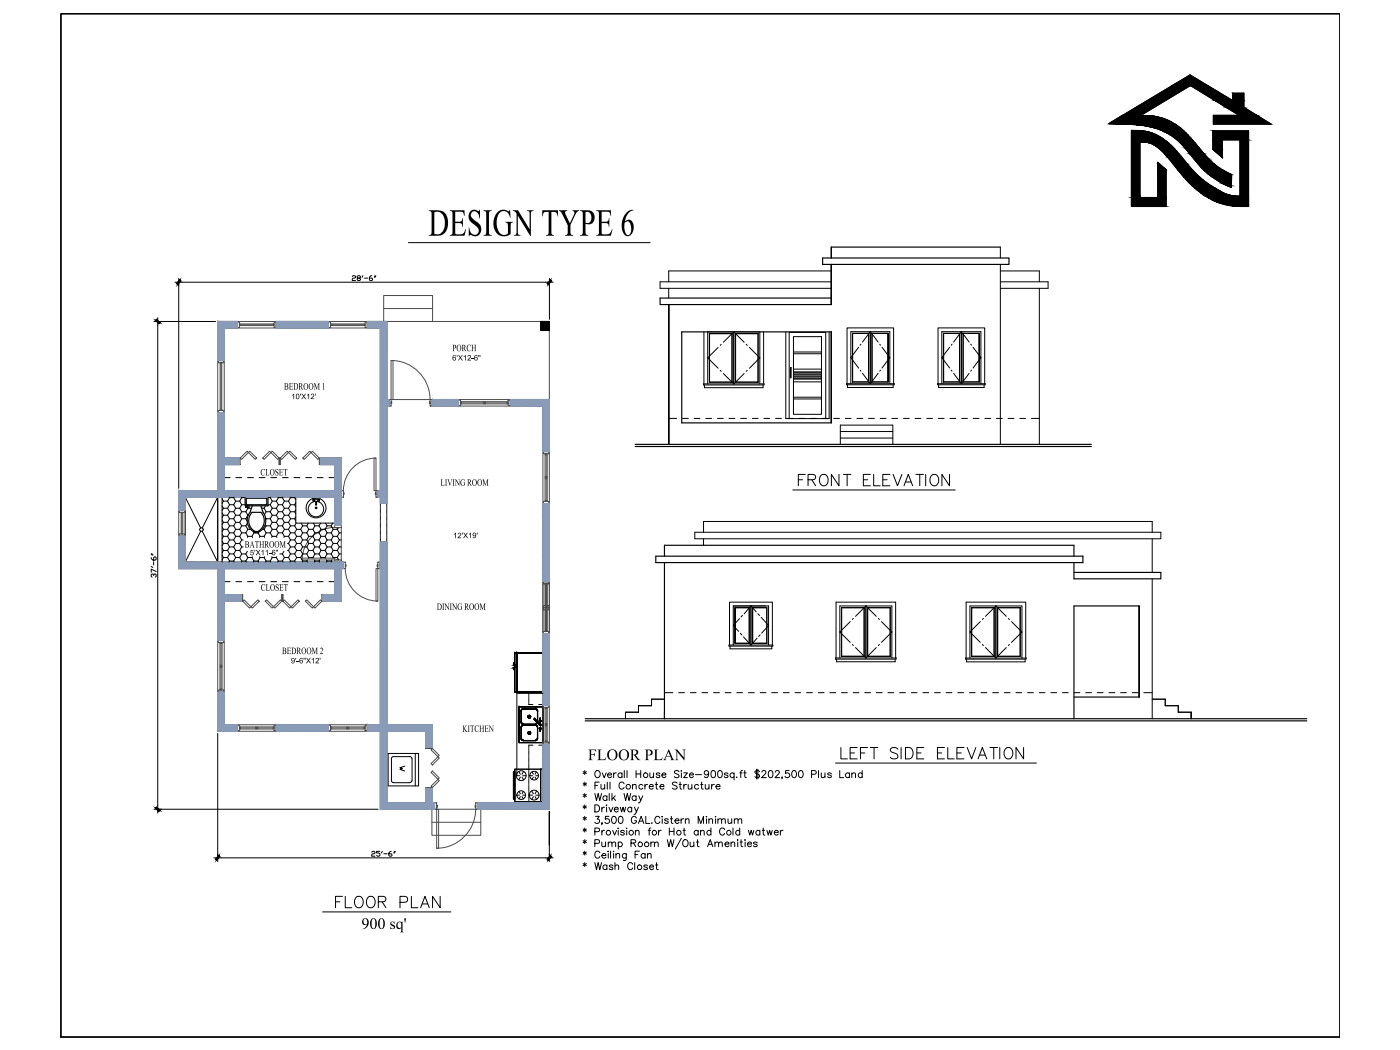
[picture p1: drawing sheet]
<svg xmlns="http://www.w3.org/2000/svg" width="610mm" height="457mm" viewBox="0 0 610 457" stroke-linecap="round" stroke-linejoin="round" font-family="sans-serif">
<defs><g id="words">
<text font-size="18.5" x="186.5" y="102.6">DESIGN TYPE 6</text>
<g font-size="8.8">
<text x="346.8" y="212.7">FRONT ELEVATION</text>
<text x="365.1" y="331.6">LEFT SIDE ELEVATION</text>
<text x="145.3" y="396.5">FLOOR PLAN</text>
</g>
<g font-size="7.7">
<text x="256" y="331">FLOOR PLAN</text>
<text x="157.4" y="404.5">900 sq'</text>
</g>
<text font-size="7.5" x="252.9" y="350.7">* Walk Way</text>
<g font-size="6.6">
<text x="252.9" y="364.8">* Provision for Hot and Cold watwer</text>
<text x="252.9" y="379.9">* Wash Closet</text>
</g>
<text font-size="6.2" x="252.9" y="344.7">* Full Concrete Structure</text>
<text font-size="5.3" x="173.2" y="336.9">W</text>
<g font-size="4.6">
<text x="197" y="152.9">PORCH</text>
<text x="123.7" y="169.7">BEDROOM 1</text>
<text x="113.5" y="207">CLOSET</text>
<text x="191.8" y="211.5">LIVING ROOM</text>
<text x="106.5" y="238.4">BATHROOM</text>
<text x="113.6" y="257.2">CLOSET</text>
<text x="190.2" y="265.6">DINING ROOM</text>
<text x="122.8" y="284.8">BEDROOM 2</text>
<text x="201.3" y="318.7">KITCHEN</text>
</g>
<g font-size="3.7">
<text x="196.9" y="157">6'X12-6&quot;</text>
<text x="126.8" y="173.8">10'X12'</text>
<text x="197.3" y="234.3">12'X19'</text>
<text x="108.8" y="241.8">5'X11-6&quot;</text>
<text x="126.6" y="288.9">9'-6&quot;X12'</text>
</g>
</g></defs>
<!-- layer: A-Wall -->
<g fill="none" stroke="#000" stroke-width=".51">
<path d="M482.8 53.8l35.4-21.2 18.6 11.2v-3.2h4.8v6.2l11.9 7.2h-25.2v-3.8h11.3l-21.3-13-21.5 13a25.7 25.7 0 0 1 21.5 9.6l2 2.4a41.7 41.7 0 0 0 13.2 12.5l2.8 1.3-.2 5.6a39 39 0 0 1-18.1-14.6 28.9 28.9 0 0 0-23.4-12.7zM492.7 56.8a22.5 22.5 0 0 1 19.4 8.7l6 7.3a41.7 41.7 0 0 0 17.5 12.2l4.4 .5v-24.6h-7.7v7.8l-4.1-3.6v-8.1h15.5v32.9a31.8 31.8 0 0 1-27.2-11.6l-5.7-7a25 25 0 0 0-9.1-8.6l-1.7-.6-3.6-.2v24.1h7.7v-15.3l3.7 3.2v16h-15.1zM528.2 57v8.1M540 60.9v24.6M492.7 89.9v-33.1v33.1M94.8 140h8.5v2.8h-5.7v14.2h-2.8zM120.3 140h22.6v2.8h-22.6zM159.9 140h8.5v34h.9v2.8h-.9v42.3h-2.8v-2.6h-1v-2.9h1v-70.8h-5.7zM235.5 140h3.7v3.8h-3.7zM94.8 179.6h2.8v19.9h6.5v2.8h-6.5v11.3h48.2v-11.3h-6.3v-2.8h9.1v29.2h-2.8v-12.2h-65.1v5.6h-2.9v-8.5h17zM188.2 174h11.4v2.8h-11.4zM222.2 174h17v22.6h-2.8v-19.8h-14.2z"/>
<path d="M106.7 216.5h10v3.7h-10zM107.3 217l8.6-.1 .3 .3v2.3l-.5 .3-8.2-.1-.3-.4zM236.4 219.3h2.8v34h-2.8zM77.8 233.5h2.9v11.3h68.8v2.8h-.9v14.2h-8v-2.9h5.2v-11.3h-48.2v11.3h7.6v2.9h-7.6v17h-2.8v-31.2h-17zM107.9 220.2l-.9 .3v.4h1.4v-.7M109.8 223a5.1 5.1 0 0 0 1.9 8.5 5.1 5.1 0 0 0 1.9-8.5l-3.8 .1M109.8 220.2l-.9 2.8a5.5 5.5 0 0 0 3.1 9l.2-.1M113.6 220.2l.9 2.8a5.7 5.7 0 0 1-2.3 8.9M165.6 236h2.8v79.6h19.9v9.8h-2.9v-7h-17v31.2h17v-6.2h2.9v6.2h.9v2.8h-23.6v-34h-5.7v-2.8h5.7zM236.4 275.9h2.8v31.2h-2.8zM94.8 301.4h2.8v14.2h5.7v2.8h-8.5zM120.3 315.6h22.6v2.8h-22.6z"/>
<path d="M208.1 349.6h28.3v-25.5h2.8v28.3h-31.1z"/>
</g>
<!-- layer: Details 1$0$A-SECT-XFINE -->
<g fill="#000" stroke="#000" stroke-width=".44">
<path d="M492.7 56.8h3.2zM504.1 70.7l.7 .6h-.7zM528.2 65.1l4.1 3.4zM528.2 65.1h4.1v3.4zM538.2 89.8l5.5 .1z"/>
<path d="M492.7 56.8l4.7 .2zM492.7 56.8l4.7 .2z"/>
<path d="M492.7 57l6.3 .2zM492.7 57l6.3 .2h-6.3z"/>
<path d="M492.7 57.2l7.8 .4-1.5-.4zM492.7 57.2l7.8 .4h-7.8z"/>
<path d="M492.7 57.6l9.3 .5-1.5-.5zM492.7 57.6l9.3 .5h-9.3z"/>
<path d="M492.7 58.1l10.7 .6-1.4-.6zM492.7 58.1l10.7 .6h-10.7z"/>
<path d="M492.7 58.7l12.1 .7-1.4-.7zM492.7 58.7l12.1 .7h-12.1z"/>
<path d="M492.7 59.4l13.5 .9-1.4-.9zM492.7 59.4l13.5 .9h-13.5z"/>
<path d="M528.2 57l15.5 3.9v-3.9zM528.2 57l15.5 3.9h-15.5z"/>
<path d="M492.7 61.9l3.7 24.1v-24.1zM492.7 61.9l3.7 24.1h-3.7z"/>
<path d="M504.1 71.3l3.7 2.6-3-2.6zM504.1 71.3l3.7 2.6h-3.7z"/>
<path d="M492.7 60.3l14.8 .9-1.3-.9zM492.7 60.3l14.8 .9h-14.8z"/>
<path d="M492.7 61.2l15.6 .7-.8-.7zM492.7 61.2l15.6 .7h-15.6z"/>
<path d="M504.1 73.9l3.7 12.1v-12.1zM504.1 73.9l3.7 12.1h-3.7z"/>
<path d="M496.4 61.9h11.9zM496.4 61.9h11.9z"/>
<path d="M498.2 61.9l10.2 .1zM498.2 61.9l10.2 .1z"/>
<path d="M499.1 62l9.5 .1zM499.1 62l9.5 .1z"/>
<path d="M500 62.1l8.7 .1zM500 62.1l8.7 .1z"/>
<path d="M500.4 62.2l8.5 .1zM500.4 62.2l8.5 .1z"/>
<path d="M500.9 62.3l8.3 .4-.3-.4zM500.9 62.3l8.3 .4h-7.5z"/>
<path d="M501.7 62.7l8 .4-.5-.4zM501.7 62.7l8 .4h-7.2z"/>
<path d="M502.5 63.1l7.4 .2zM502.5 63.1l7.4 .2z"/>
<path d="M502.8 63.3l7.4 .3-.3-.3zM502.8 63.3l7.4 .3h-7z"/>
<path d="M503.2 63.6l7.6 .5-.6-.5zM503.2 63.6l7.6 .5h-6.8z"/>
<path d="M504 64.1l7 .3-.2-.3zM504 64.1l7 .3h-6.7z"/>
<path d="M504.3 64.4l7 .3-.3-.3zM504.3 64.4l7 .3h-6.6z"/>
<path d="M504.7 64.7l7.4 .8-.8-.8zM504.7 64.7l7.4 .8h-6.5z"/>
<path d="M505.6 65.5l6.8 .4-.3-.4zM505.6 65.5l6.8 .4h-6.3z"/>
<path d="M506.1 65.9l7.4 1.3-1.1-1.3zM506.1 65.9l7.4 1.3h-6.2z"/>
<path d="M507.3 67.2l6.9 .7-.7-.7zM507.3 67.2l6.9 .7h-6.3z"/>
<path d="M507.9 67.9l6.8 .6-.5-.6zM507.9 67.9l6.8 .6h-6.2z"/>
<path d="M508.5 68.5l8.4 2.8-2.2-2.8zM508.5 68.5l8.4 2.8h-6.1z"/>
<path d="M510.8 71.3l7.3 1.5-1.2-1.5zM510.8 71.3l7.3 1.5h-6.2z"/>
<path d="M511.9 72.8l7.3 1.1-1.1-1.1zM511.9 72.8l7.3 1.1h-6.4z"/>
<path d="M512.8 73.9l6.6 .3zM512.8 73.9l6.6 .3z"/>
<path d="M513 74.2l7.2 .9-.8-.9zM513 74.2l7.2 .9h-6.4z"/>
<path d="M513.8 75.1l7.6 1.1-1.2-1.1zM513.8 75.1l7.6 1.1h-6.7z"/>
<path d="M514.7 76.2l7.5 .7-.8-.7zM514.7 76.2l7.5 .7h-6.9z"/>
<path d="M515.3 76.9l7.2 .3-.3-.3zM515.3 76.9l7.2 .3h-6.9z"/>
<path d="M515.6 77.2l8.1 1.1-1.2-1.1zM515.6 77.2l8.1 1.1h-7.2zM516.5 78.3h7.2zM516.5 78.3h7.2z"/>
<path d="M516.5 78.3l8.5 .9-1.3-.9zM516.5 78.3l8.5 .9h-7.5z"/>
<path d="M517.5 79.2l7.9 .4-.4-.4zM517.5 79.2l7.9 .4h-7.6z"/>
<path d="M517.8 79.6l8.5 .6-.9-.6zM517.8 79.6l8.5 .6h-7.9z"/>
<path d="M528.2 60.9l4.1 4.2v-4.2zM528.2 60.9l4.1 4.2h-4.1z"/>
<path d="M540 60.9l3.7 24.6v-24.6zM540 60.9l3.7 24.6h-3.7z"/>
<path d="M492.7 86l15.1 3.9v-3.9zM492.7 86l15.1 3.9h-15.1z"/>
<path d="M518.4 80.2l8.9 .6-1-.6zM518.4 80.2l8.9 .6h-8.2z"/>
<path d="M519.1 80.8l8.5 .2zM519.1 80.8l8.5 .2z"/>
<path d="M519.3 81l10 1-1.7-1zM519.3 81l10 1h-8.9z"/>
<path d="M520.4 82l9.9 .6-1-.6zM520.4 82l9.9 .6h-9.2z"/>
<path d="M521.1 82.6l10.2 .6-1-.6zM521.1 82.6l10.2 .6h-9.5z"/>
<path d="M521.8 83.2l11.2 .9-1.7-.9zM521.8 83.2l11.2 .9h-9.9z"/>
<path d="M523.1 84.1l10.2 .2zM523.1 84.1l10.2 .2z"/>
<path d="M523.3 84.3l11.4 .4-1.4-.4zM523.3 84.3l11.4 .4h-10.7z"/>
<path d="M524 84.7l11.6 .3-.9-.3zM524 84.7l11.6 .3h-11.2z"/>
<path d="M524.4 85l12 .2zM524.4 85l12 .2z"/>
<path d="M524.7 85.2l12.1 .1zM524.7 85.2l12.1 .1z"/>
<path d="M524.7 85.3h12.6zM524.7 85.3h12.6z"/>
<path d="M524.9 85.3l13.3 .1zM524.9 85.3l13.3 .1z"/>
<path d="M525 85.4l15 .1zM525 85.4l15 .1z"/>
<path d="M538.2 89.8l5.5 .1zM539.6 89.9h4.1z"/>
<path d="M525.1 85.5l18.6 .7v-.7zM525.1 85.5l18.6 .7h-17.4z"/>
<path d="M526.3 86.2l17.4 .9v-.9zM526.3 86.2l17.4 .9h-15.8z"/>
<path d="M527.9 87.1l15.8 .7v-.7zM527.9 87.1l15.8 .7h-14.2z"/>
<path d="M529.5 87.8l14.2 .7v-.7zM529.5 87.8l14.2 .7h-12.5z"/>
<path d="M531.2 88.5l12.5 .5v-.5zM531.2 88.5l12.5 .5h-10.8z"/>
<path d="M532.9 89l10.8 .4v-.4zM532.9 89l10.8 .4h-9z"/>
<path d="M534.7 89.4l9 .2v-.2zM534.7 89.4l9 .2z"/>
<path d="M536.5 89.6l7.2 .2zM536.5 89.6l7.2 .2z"/>
</g>
<!-- layer: 0 -->
<g fill="#000" stroke="#000" stroke-width=".44">
<path d="M510.5 37.2l7.7-4.6 7.6 4.6zM532.5 80h3.7v.8z"/>
<path d="M496.8 50.2l21.5-13h-7.8zM488.8 50.2l21.7-13-13.7 13z"/>
<path d="M518.3 37.2l18.5 6.6-11-6.6zM518.3 37.2l18.5 6.6h-7.7z"/>
<path d="M488.8 50.2l11 .2zM488.6 50.4h11.2z"/>
<path d="M488.6 50.4h12.7zM488.4 50.4h12.9z"/>
<path d="M488.4 50.4l14.4 .3zM488.1 50.7h14.7z"/>
<path d="M488.1 50.7l16.2 .3-1.5-.3zM487.7 51l.4-.3 16.2 .3z"/>
<path d="M487.7 51l18.1 .3-1.5-.3zM487 51.3l.7-.3 18.1 .3z"/>
<path d="M487 51.3l20.3 .5-1.5-.5zM486.1 51.8l.9-.5 20.3 .5z"/>
<path d="M486.1 51.8l22.6 .6-1.4-.6zM485.2 52.4l.9-.6 22.6 .6z"/>
<path d="M485.2 52.4l24.8 .7-1.3-.7zM484 53.1l1.2-.7 24.8 .7z"/>
<path d="M484 53.1l27.2 .7-1.2-.7zM482.8 53.8l1.2-.7 27.2 .7z"/>
<path d="M482.8 53.8l28.6 .1zM482.8 53.8l28.6 .1z"/>
<path d="M485.5 53.9l26.2 .2zM485.5 53.9l26.2 .2z"/>
<path d="M490.7 54.1l21.3 .2zM490.7 54.1l21.3 .2z"/>
<path d="M494.6 54.3l17.7 .2zM494.6 54.3l17.7 .2z"/>
<path d="M496.6 54.5l16.1 .3-.4-.3zM496.6 54.5l16.1 .3h-14.2zM498.5 54.8h14.2zM498.5 54.8h14.2z"/>
<path d="M498.5 54.8l14.7 .3-.5-.3zM498.5 54.8l14.7 .3h-12.7z"/>
<path d="M500.5 55.1l13.3 .5-.6-.5zM500.5 55.1l13.3 .5h-11.4z"/>
<path d="M502.4 55.6l11.5 .1zM502.4 55.6l11.5 .1z"/>
<path d="M502.6 55.7l11.9 .5-.6-.5zM502.6 55.7l11.9 .5h-10.2z"/>
<path d="M504.3 56.2l10.7 .4-.5-.4zM504.3 56.2l10.7 .4h-9.6z"/>
<path d="M505.4 56.6l10 .3-.4-.3zM505.4 56.6l10 .3h-9.3z"/>
<path d="M506.1 56.9l10 .8-.7-.8zM506.1 56.9l10 .8h-8.5z"/>
<path d="M507.6 57.7l8.7 .1zM507.6 57.7l8.7 .1z"/>
<path d="M507.9 57.8l9.3 .9-.9-.9zM507.9 57.8l9.3 .9h-7.6z"/>
<path d="M509.6 58.7l7.6 .1zM509.6 58.7l7.6 .1z"/>
<path d="M509.6 58.8l8.7 1-1.1-1zM509.6 58.8l8.7 1h-7.1z"/>
<path d="M511.2 59.8l7.1 .1zM511.2 59.8l7.1 .1z"/>
<path d="M511.2 59.9l8.2 1.2-1.1-1.2zM511.2 59.9l8.2 1.2h-6.6z"/>
<path d="M536.8 40.6l4.8 3.2v-3.2zM536.8 40.6l4.8 3.2h-4.8z"/>
<path d="M529.1 43.8l12.5 3v-3zM529.1 43.8l12.5 3h-7.7z"/>
<path d="M533.9 46.8l13.4 3.4-5.7-3.4zM533.9 46.8l13.4 3.4h-7.7z"/>
<path d="M528.3 50.2l25.2 3.8-6.2-3.8zM528.3 50.2l25.2 3.8h-25.2z"/>
<path d="M512.8 61.1l7.5 1.1-.9-1.1zM512.8 61.1l7.5 1.1h-6.4z"/>
<path d="M513.9 62.2l6.6 .3-.2-.3zM513.9 62.2l6.6 .3h-6.3z"/>
<path d="M514.2 62.5l7.5 1.4-1.2-1.4zM514.2 62.5l7.5 1.4h-6.2z"/>
<path d="M515.5 63.9l6.7 .6-.5-.6zM515.5 63.9l6.7 .6h-6.1z"/>
<path d="M516.1 64.5l8.1 2.4-2-2.4zM516.1 64.5l8.1 2.4h-6.2z"/>
<path d="M518 66.9l6.3 .1zM518 66.9l6.3 .1z"/>
<path d="M518 67l8.3 2.2-2-2.2zM518 67l8.3 2.2h-6.4z"/>
<path d="M519.9 69.2l7.2 .8-.8-.8zM519.9 69.2l7.2 .8h-6.6z"/>
<path d="M520.5 70l6.9 .2zM520.5 70l6.9 .2z"/>
<path d="M520.7 70.2l7.8 1.1-1.1-1.1zM520.7 70.2l7.8 1.1h-6.9z"/>
<path d="M521.6 71.3l7.2 .2zM521.6 71.3l7.2 .2z"/>
<path d="M521.8 71.5l7.9 .7-.9-.7zM521.8 71.5l7.9 .7h-7.3z"/>
<path d="M522.4 72.2l8.3 .8-1-.8zM522.4 72.2l8.3 .8h-7.6z"/>
<path d="M523.1 73l7.8 .1zM523.1 73l7.8 .1z"/>
<path d="M523.2 73.1l9 .8-1.3-.8zM523.2 73.1l9 .8h-8.2z"/>
<path d="M524 73.9l9.1 .5-.9-.5zM524 73.9l9.1 .5h-8.6z"/>
<path d="M532.5 80l1.8 .8h1.9zM534.3 80.8h1.9l-.1 .8z"/>
<path d="M524.5 74.4l9 .3-.4-.3zM524.5 74.4l9 .3h-8.7z"/>
<path d="M524.8 74.7l10.8 1-2.1-1zM524.8 74.7l10.8 1h-9.6z"/>
<path d="M526 75.7l10.3 .3-.7-.3zM526 75.7l10.3 .3h-9.8z"/>
<path d="M530.8 79l5.4 1v-1zM530.8 79l5.4 1h-3.7z"/>
<path d="M527.5 76.9l8.8 1.1v-1.1zM527.5 76.9l8.8 1.1h-7.1z"/>
<path d="M529.2 78l7 1 .1-1zM529.2 78l7 1h-5.4z"/>
<path d="M526.5 76l9.8 .9v-.9zM526.5 76l9.8 .9h-8.8z"/>
<path d="M68.2 139l-.5 .5 2 1zM67.7 139.5l2 1-.5 .5z"/>
<path d="M78.3 121.8l-1.5 1.6 .5 .5zM78.3 121.8l.6 .6-1.6 1.5z"/>
<path d="M239.7 121.8l-1 2.1 1.6-1.5zM239.7 121.8l-1 2.1-.5-.5z"/>
<path d="M67.7 351.9l1.5 1.5 .5-.5zM68.2 351.4l1.5 1.5-2-1z"/>
<path d="M93.7 374l.5 .6 1.1-2.1zM95.3 372.5l.5 .5-1.6 1.6z"/>
<path d="M239.7 372.5l-1 2.1 1.6-1.6zM239.7 372.5l-1 2.1-.6-.6z"/>
</g>
<!-- layer: AUDIT_I_180222161247-1 -->
<g fill="none" stroke="#000" stroke-width=".44">
<path d="M177.8 105.6h105.3M291.2 125.5v4.3M306.5 144.5v22.7M308.9 145.2h9.9M308.9 145.2l.1 .1M308.9 145.2l.1 21.2M309 145.3l9.8-.1v21.2l-.1-21.1M309 145.3v21.1M312.7 151.3l-4.5 4.5 4.5 4.5M314 149.9l-.4 .5M319.5 144.5l-4.5 4.5M319.5 144.5l4.5 4.5"/>
<path d="M319.5 144.5v22.7M320.2 145.2h9.9M320.3 145.3v21.1h9.8h-9.8M324.9 149.9l.5 .5M326.3 151.3l4.5 4.5-4.5 4.5M330 145.3l.1 21.1zM330.1 145.2h-9.9v21.2M332.5 144.5v22.7M342.2 144.5v37.8h18.8v-37.8M345.5 146.6h12.2v33.8h-12.2zM345.5 153.3h12.2M345.5 154h12.2"/>
<path d="M371.2 145.1v21.3zM371.2 145.1h7.1v21.3v-21.3zM373.9 151.2l-3.4 4.5 3.4 4.6M374.9 149.8l-.4 .5M378.9 144.4l-3.3 4.6M378.9 144.4v22.7M379 144.4l3.4 4.6M379.7 145.1v21.3h7h-7zM379.7 145.1h7zM383 149.8l.4 .5M384.1 151.2l3.3 4.5-3.3 4.6M386.7 145.1v21.3z"/>
<path d="M410.8 145.1v21.3zM410.8 145.1h7.1v21.3v-21.3zM413.5 151.2l-3.4 4.5 3.4 4.6M414.5 149.8l-.3 .5M418.6 144.4l-3.4 4.6M418.6 144.4l3.4 4.6M418.6 144.4v22.7M419.3 145.1v21.3h7.1h-7.1zM419.3 145.1h7.1zM422.7 149.8l.3 .5M423.7 151.2l3.4 4.5-3.4 4.6M426.4 145.1v21.3z"/>
<path d="M306.3 167.2h26.4v.4h-26.4zM306.8 167.6v1.2h25.4v-1.2M308.2 167.2v-22.7h22.6v22.7M308.9 166.4h9.9zM313.6 161.3l.4 .4M315 162.6l4.5 4.6M324 162.6l-4.5 4.6M325.4 161.3l-.5 .4M344.1 160.1h.4v4.4h-.4zM345.5 173h12.2M345.5 173.7h12.2M345.5 160.7h12.2"/>
<path d="M345.5 166.3h12.2M345.5 163.2h12.2M345.5 163.8h12.2M345.5 162.8h12.2M345.5 164.2h12.2M345.5 164.7h12.2M345.5 165.1h12.2M345.5 162.3h12.2M345.5 161.9h12.2M368.6 167.1h20.8v.4h-20.8zM368.8 167.1v-24.3h20.3v24.3M369 167.5v1.2h19.9v-1.2"/>
<path d="M370.5 167.1v-22.7h16.9v22.7M371.3 166.3l7 .1zM374.5 161.2l.4 .4M375.6 162.5l3.3 4.6M382.4 162.5l-3.4 4.6M383.4 161.2l-.4 .4M408.2 167.1h20.8v.4h-20.8zM408.4 167.1v-24.3h20.4v24.3M408.7 167.5v1.2h19.8v-1.2M410.1 167.1v-22.7h17v22.7M410.9 166.3l7 .1zM414.2 161.2l.3 .4"/>
<path d="M415.2 162.5l3.4 4.6M422 162.5l-3.4 4.6M423 161.2l-.3 .4M343.6 182.3v-37.6h16v37.6M345.2 213.3h70.7M306.3 227.1v4.7M320 264.6h6.3l-6.2 .1M320 264.6v15.5zM322 269.4l-2.7 3 2.3 2.5M322.3 275.7l.8 .8M323.3 267.9l-.6 .7M323.7 277.3l3.3 3.6"/>
<path d="M326.3 264.6v15.5M327 263.8v17.1M327 263.8l-3 3.5M327 263.8l2.3 2.6M327.7 264.6v15.5M327.8 264.7h6.1M327.8 264.7v15.4M329.7 277.9l-2.7 3M330 267.2l.7 .8M331 276.4l-.7 .7M331.4 268.8l3.3 3.6-3 3.3M333.9 264.7v15.4"/>
<path d="M333.9 264.6v15.5M366.4 264.6h9.9M366.4 264.6l.1 .1M366.4 264.6l.1 21.1M366.5 264.7l9.8-.1v21.2l-.1-21.1M366.5 264.7v21M370.2 270.7l-4.5 4.5 4.5 4.5M371.6 269.3l-.4 .4M377 263.8l-4.5 4.6M377 263.8l4.6 4.6M377 263.8v22.7M377.8 264.6h9.9"/>
<path d="M382.5 269.3l.4 .4M383.8 270.7l4.5 4.5-4.5 4.5M387.6 264.7l.1 21.1zM387.7 264.6h-9.9v21.2h9.9l-9.9-.1v-21M423 264.6h9.9M423 264.6l.1 .1M423 264.6l.1 21.1M423.1 264.7l9.8-.1v21.2l-.1-21.1M423.1 264.7v21M426.9 270.7l-4.6 4.5 4.6 4.5M428.2 269.3l-.4 .4M433.6 263.8l-4.5 4.6"/>
<path d="M433.6 263.8l4.6 4.6M433.6 263.8v22.7M434.4 264.6h9.9M439.1 269.3l.4 .5M440.5 270.7l4.5 4.5-4.5 4.5M444.2 264.7l.1 21.1zM444.3 264.6h-9.9v21.2h9.9l-9.9-.1v-21M317.4 280.9h19.1v.4h-19.1zM317.6 280.9v-18.7h18.7v18.7M317.9 281.3v1.2h18.2v-1.2M319.3 280.9v-17.1h15.4v17.1M320 280.1h6.3z"/>
<path d="M327.7 280.1h6.2M333.9 280.1h-6.2M363.8 286.5h26.4v.5h-26.4zM364 286.5v-24.3h26v24.3M364.3 287v1.1h25.5v-1.1M365.7 286.5v-22.7h22.6v22.7M366.4 285.8h9.9zM371.2 280.6l.4 .4M372.5 282l4.5 4.5M381.6 282l-4.6 4.5M382.9 280.6l-.4 .5M420.4 286.5h26.4v.5h-26.4z"/>
<path d="M420.7 286.5v-24.3h25.9v24.3M420.9 287v1.2h25.5v-1.2M422.3 286.5v-22.7h22.7v22.7M423 285.8h9.9zM427.8 280.6l.4 .5M429.1 282l4.5 4.5M438.2 282l-4.6 4.5M439.5 280.6l-.4 .5M501.7 304.4h5.7v2.9h5.7v2.8h5.6v2.9M253.9 336l1.4 .8M254.6 335.5v1.8M255.3 336l-1.4 .8"/>
<path d="M259.6 335.7a1.52 1.52 0 0 1 1.9 1 1.52 1.52 0 0 1-1.1 1.9 1.6 1.6 0 0 1-1.4-1.1 1.6 1.6 0 0 1 .6-1.8zM262.2 336.5l.9 2.1 .9-2.1M264.6 337.4h1.7a.94 .94 0 0 0-1.3-.8 .94 .94 0 0 0-.3 1.5l.6 .5 1-.5M267.2 336.5v2.1M268.4 336.5l-.8 .2-.4 .7M270.8 337a.97 .97 0 0 0-1.4-.1 .97 .97 0 0 0 0 1.4 .97 .97 0 0 0 1.4-.2M270.8 336.5v2.1M271.8 335.5v3.1M273 335.5v3.1M277 335.5v3.1M277 337h2M279 335.5v3.1"/>
<path d="M283 336.5l.1 1.9 .7 .2 .8-.6M284.6 336.5v2.1M287.3 337a.9 .9 0 0 0-1.6 0l1.5 .7 .1 .4a.9 .9 0 0 1-1.6 0M288.2 337.4h1.8a.94 .94 0 0 0-1.4-.8 .94 .94 0 0 0-.3 1.5l.6 .5 1.1-.5M295.7 336a1.13 1.13 0 0 0-1.1-.5 1.13 1.13 0 0 0-1 .7l.3 .5 1.5 .6 .3 .8a1.28 1.28 0 0 1-2.1 0M296.7 335.5v.3zM296.7 336.5v2.1M297.7 336.5h1.6l-1.6 2.1h1.6M300.2 337.4h1.7a.94 .94 0 0 0-1.3-.8 .94 .94 0 0 0-.3 1.5l.6 .5 1-.5M302.8 337.3h2.6M308.5 336.5a.95 .95 0 0 1-1.2 .9 .95 .95 0 0 1-.5-1.4 .95 .95 0 0 1 1.6 0l.1 .5a1.49 1.49 0 0 1-1.1 2.1l-.6-.5M310 335.7a.99 .99 0 0 1 1.5 .4l.1 .7a1.31 1.31 0 0 1-1.2 1.8 2 2 0 0 1-.4-2.9z"/>
<path d="M312.9 335.7a.99 .99 0 0 1 1.5 .4l.1 .7a1.31 1.31 0 0 1-1.2 1.8 2 2 0 0 1-.4-2.9zM317 337a.9 .9 0 0 0-1.6 0l1.4 .7 .2 .4a.9 .9 0 0 1-1.6 0M319.6 337a.99 .99 0 0 0-1.4-.2 .99 .99 0 0 0 0 1.5 .99 .99 0 0 0 1.4-.2M319.6 336.5v3.1M320.8 338.3v.3l.1-.2M322.1 336.5h1M323.3 335.5l-.6 .2-.1 .4v2.5M323.9 336.5h1M324.3 335.5v2.5l.2 .4 .5 .2M329.4 334.9v4.3M330 334.9v4.3M330.7 336a1.13 1.13 0 0 0-1.1-.5 1.13 1.13 0 0 0-.9 .7l.3 .5 1.6 .7 .1 .7a1.28 1.28 0 0 1-2 0"/>
<path d="M331.7 336.2l.3-.5 .9-.2 .6 .9-1.9 2.2h2M335 335.7a.99 .99 0 0 1 1.4 .4l.2 .7a1.31 1.31 0 0 1-1.2 1.8 2 2 0 0 1-.4-2.9zM337.6 336.2l.3-.5 .9-.2 .6 .9-1.9 2.2h2M340.7 338.4h-.3h.3l-.3 .8M343.6 335.5h-1.5l-.1 1.3a1.09 1.09 0 0 1 1.6 0 1.09 1.09 0 0 1-.2 1.7 1.09 1.09 0 0 1-1.6-.5M345.2 335.7a.94 .94 0 0 1 1.4 .4l.2 .7a1.36 1.36 0 0 1-1.2 1.8 1.92 1.92 0 0 1-.4-2.9zM348.1 335.7a.94 .94 0 0 1 1.5 .4l.1 .7a1.36 1.36 0 0 1-1.2 1.8 1.92 1.92 0 0 1-.4-2.9zM353.4 337.1l1.7-.1 .3-.5-.1-.7-1.9-.3v3.1M356.4 335.5v3.1M357.6 336.5l.1 1.9 .8 .2 .7-.6M359.2 336.5v2.1M362 337a.9 .9 0 0 0-1.6 0l1.4 .7 .2 .4a.9 .9 0 0 1-1.6 0"/>
<path d="M363.8 332.3h87.5M365.6 335.5v3.1h1.8M369.9 337a.99 .99 0 0 0-1.5-.2 .99 .99 0 0 0 0 1.5 .99 .99 0 0 0 1.5-.2M369.9 336.5v2.1M370.9 337.1l.7-.6 .8 .2 .1 1.9M370.9 336.5v2.1M375.4 337a.97 .97 0 0 0-1.4-.1 .97 .97 0 0 0 0 1.4 .97 .97 0 0 0 1.4-.2M375.4 335.5v3.1M253.9 355.9l1.4 .9M254.6 355.5v1.7M255.3 355.9l-1.4 .9M259 350.5h1a1.66 1.66 0 0 1 1.1 1.5 1.66 1.66 0 0 1-1.1 1.6h-1z"/>
<path d="M259.3 355.5h1.6l-.9 1.1a1.03 1.03 0 0 1 .8 1.7 1.03 1.03 0 0 1-1.8-.3M262.1 351.5v2.1M264.1 351.5v2.1M265.1 351.5l.9 2.1 .9-2.1M265.1 355.5h-1.4l-.2 1.3a1.09 1.09 0 0 1 1.7 0 1.09 1.09 0 0 1-.2 1.6 1.09 1.09 0 0 1-1.6-.4M266.8 355.6a.94 .94 0 0 1 1.4 .5l.2 .7a1.36 1.36 0 0 1-1.2 1.7 1.92 1.92 0 0 1-.4-2.9zM267.5 352.4h1.7a.94 .94 0 0 0-1.3-.8 .94 .94 0 0 0-.3 1.5l.6 .5 1-.5M269.7 355.6a.94 .94 0 0 1 1.4 .5l.2 .7a1.36 1.36 0 0 1-1.2 1.7 1.92 1.92 0 0 1-.4-2.9zM270.1 351.5l.6 2.1 .6-2.1 .5 2.1 .6-2.1M275.1 351.9a.97 .97 0 0 0-1.5-.1 .97 .97 0 0 0 0 1.4 .97 .97 0 0 0 1.5-.1M275.1 351.5v2.1M276.2 351.5l.9 2.1 .9-2.1"/>
<path d="M277.1 353.6l-.6 1h-.4M277.1 356.2a1.13 1.13 0 0 0-1.3-.7 1.13 1.13 0 0 0-.9 1.1 1.27 1.27 0 0 0 .4 1.7 1.27 1.27 0 0 0 1.7-.2l.1-.7h-.7M278 358.5l1.2-3 1.1 3M281.2 355.5v3h1.8M287.3 356.2a1.13 1.13 0 0 0-1.3-.7 1.13 1.13 0 0 0-.9 1.1 1.29 1.29 0 0 0 .4 1.7 1.29 1.29 0 0 0 1.7-.2l.1-.3M288.3 355.5v.3zM288.3 356.5v2M291 356.9l-.6-.4-1 .4 1.4 .8 .2 .4a.93 .93 0 0 1-1.6 0M291.9 356.5h1M292.3 355.5v2.5l.2 .4 .5 .1M293.9 357.4h1.8a.98 .98 0 0 0-1.1-.8 .98 .98 0 0 0-.9 1 .98 .98 0 0 0 1 .9l1-.4M296.6 356.5v2"/>
<path d="M297.7 356.5a.93 .93 0 0 0-1.1 .9M298.4 357.1l.8-.6 .7 .1 .1 1.9M298.4 356.5v2M304 358.5v-3l1.2 3 1.1-3v3M307.7 355.5v.3zM307.7 356.5v2M308.7 357.1l.7-.6 .7 .1 .2 1.9M308.7 356.5v2M311.6 355.5v.3zM311.6 356.5v2M312.6 357.1l.7-.6 .8 .1 .1 1.9M312.6 356.5v2"/>
<path d="M314.2 357.1a1.06 1.06 0 0 1 1.5-.5l.1 1.9M317 356.5l.1 1.9 .8 .1 .7-.5M318.6 356.5v2M319.8 357.1l.7-.6 .7 .1 .2 1.9M319.8 356.5v2M321.4 357.1l.7-.6 .7 .1 .2 1.9M253.9 371l1.4 .9M254.6 365.6v1.8M254.6 370.6v1.7M255.3 371l-1.4 .9M259 367.2l1.7-.1 .3-.5-.1-.7-1.9-.3v3.1M261.2 371.3a1.11 1.11 0 0 0-1.3-.7 1.11 1.11 0 0 0-.9 1.2v.7a1.11 1.11 0 0 0 .9 1.2 1.11 1.11 0 0 0 1.3-.8"/>
<path d="M262.1 366.6l.1 1.9 .7 .2 .8-.6M262.1 372.5h1.7a1 1 0 0 0-1.2-.7 1 1 0 0 0-.7 1.3 1 1 0 0 0 1.3 .6l.6-.5M263.7 366.6v2.1M264.7 370.7h.3zM264.9 367.2l.7-.6 .7 .2 .2 1.9M264.9 366.6v2.1M264.9 371.6v2.1M265.9 370.6v3.1M266.5 367.2l.7-.6 .7 .2 .2 1.9M267.2 370.6v.3zM267.2 371.6v2.1M268.2 372.2l.7-.6 .8 .2 .1 1.9"/>
<path d="M268.2 371.6v2.1M269.2 367.1a.99 .99 0 0 1 1.5-.2 .99 .99 0 0 1 0 1.5 .99 .99 0 0 1-1.5-.2M269.2 366.6v3.1M272.7 371.6l-.1 2.8-.5 .3-.7-.1M272.7 372.1a.97 .97 0 0 0-1.4-.2 .97 .97 0 0 0 0 1.5 .97 .97 0 0 0 1.4-.2M274.8 367.1l1.7-.2 .3-.7-.3-.5-1.7-.1v3.1M275.8 367.1l1 1.6M276.5 372.1h1.2M278.4 370.6h-1.9v3.1M280.9 372.1a.97 .97 0 0 0-1.4-.2 .97 .97 0 0 0 0 1.5 .97 .97 0 0 0 1.4-.2M280.9 371.6v2.1M281.9 372.2l.8-.6 .7 .2 .1 1.9"/>
<path d="M281.9 371.6v2.1M283.4 367.2l.7-.6 .8 .2 .1 1.9M283.4 366.6v2.1M285 367.2l.7-.6 .7 .2 .2 1.9M290.5 365.6l.8 3.1 .7-3.1 .7 3.1 .8-3.1M296.7 365l-2.6 4.7M297.6 366l.3-.3a1.44 1.44 0 0 1 1.7 1.4 1.44 1.44 0 0 1-1.7 1.4l-.6-1zM300.5 366.6l.1 1.9 .7 .2 .8-.6M302.1 366.6v2.1M303.7 365.6v2.5l.1 .4 .6 .2M308.1 368.7l1.2-3.1 1.1 3.1M308.5 367.7h1.5"/>
<path d="M311.3 367.2l.7-.6 .8 .2 .1 1.9M311.3 366.6v2.1M312.9 367.2l.7-.6 .8 .2 .1 1.9M315.7 367.5h1.7a.94 .94 0 0 0-1.3-.8 .94 .94 0 0 0-.3 1.5l.6 .5 1-.5M318.3 367.2l.7-.6 .8 .2 .1 1.9M318.3 366.6v2.1M321.2 366.6v2.1M322.7 365.6v2.5l.1 .4 .6 .2M324.5 366.6v2.1M325.5 367.5h1.7a.94 .94 0 0 0-1.3-.8 .94 .94 0 0 0-.3 1.5l.6 .5 1-.5M329.7 367.1a.9 .9 0 0 0-1.6 0l1.6 1-.6 .6-.9-.2-.1-.3M140.5 397.1h55.8"/>
<circle cx="281.1" cy="337.5" r="1.02"/>
<circle cx="278.8" cy="367.6" r="1.01"/>
<circle cx="281.6" cy="367.6" r="1.01"/>
</g>
<!-- layer: Doors -->
<g fill="none" stroke="#4b4b4b" stroke-width=".44">
<path d="M103.3 140h17M142.9 140h17M167.1 128.7h21.3v11.3h-21.3zM167.1 134.4h21.3M168.4 140h68M239.2 140v34M94.8 157v22.6M95.1 157h2.3v.9h-2.3zM95.9 157.9h.7v20.8h-.7zM95.9 158.2h.7M96.2 158.2v20.3M97.6 157v22.6"/>
<path d="M103.3 140.2h.9v2.4h-.9zM103.3 142.8h17M104.2 141h15.2v.8h-15.2zM104.5 141v.8M104.5 141.4h14.6M119.1 141v.8M119.4 140.2h.9v2.4h-.9zM142.9 140.2h1v2.4h-1zM142.9 142.8h17M143.9 141h15.1v.8h-15.1zM144.1 141.4h14.7M144.1 141v.8"/>
<path d="M158.8 141v.8M159 140.2h.9v2.4h-.9zM170.3 157a17 17 0 0 1 17 17M170.3 157h.8v17h-.8zM95.1 178.7h2.3v.9h-2.3zM95.9 178.5h.7M169.3 174h1v2.8h-1zM170.3 174.8h.3v1h-.3zM170.3 174h17M187 174.8h.3v1h-.3zM187.3 174h.9v2.8h-.9zM199.6 174.2h.9v2.4h-.9z"/>
<path d="M199.6 176.8h22.6M199.6 174h22.6M200.5 174.9h10.4v1h-10.4zM201 174.9v1M201 175.4h9.4M210.4 174.9v1M210.9 174.9h10.3v1h-10.3zM211.3 175.4h9.5M211.3 174.9v1M220.8 174.9v1M221.2 174.2h1v2.4h-1zM104.1 199.5h.5v2.8h-.5z"/>
<path d="M107.6 196.5l.6 .5-3 3.1-.6-.6zM108.7 196.5l3 3-.5 .6-3-3.1zM114.4 199.5l3-3 .6 .5-3 3.1zM118 197l.5-.5 3.1 3-.6 .6zM121.6 199.5h.4v2.8h-.4zM122 199.5l3-3 .6 .5-3 3.1zM126.2 196.5l3 3-.6 .6-3-3.1zM134.8 196.5l.6 .5-3 3.1-.6-.6zM135.4 197l.6-.5 3 3-.6 .6zM139 199.5h.5v2.8h-.5zM162.9 199.5h.8v14.1h-.8zM163.7 199.5a14.2 14.2 0 0 0-14.2 14.1"/>
<path d="M236.4 196.6v22.7M236.6 196.6h2.4v1h-2.4zM237.3 197.6h1v10.4h-1zM237.3 198.1h1M237.8 198.1v9.4M239.2 196.6v22.7M148.6 213.6h.9v2.9h-.9zM149.5 214.4h.3v1h-.3zM163.4 214.4h.3v1h-.3zM163.7 213.6h.9v2.9h-.9zM236.6 218.3h2.4v1h-2.4zM237.3 208h1v10.3h-1z"/>
<path d="M237.3 207.5h1M237.3 217.9h1M237.3 208.4h1M237.8 208.4v9.5M77.8 222.1v11.4M78 232.5h2.4v1h-2.4zM78 222.1h2.4v1h-2.4zM78.9 223.1h.7v9.4h-.7zM78.9 232.3h.7M78.9 223.3h.7M79.2 223.3v9M80.7 222.1v11.4"/>
<path d="M145.7 229.6a14.2 14.2 0 0 0-14.1 14.2M145.8 228.7h2.8v1h-2.8zM146.6 229.7h.9v.3h-.9zM105.2 258.9h.5v2.9h-.5zM122.7 258.9h.5v2.9h-.5zM131.6 243h14.2v.8h-14.2zM140.1 258.9h.5v2.9h-.5zM145.8 243.8h2.8v1h-2.8zM146.6 243.5h.9v.3h-.9zM149.5 244.8h.9v2.8h-.9zM150.3 247.6a14.2 14.2 0 0 0 14.2 14.1M150.4 245.9h.3v.9h-.3z"/>
<path d="M163.7 247.6h.8v14.2h-.8zM164.2 245.9h.3v.9h-.3zM164.5 244.8h1v2.8h-1zM236.4 253.3v22.6M236.6 253.3h2.4v.9h-2.4zM237.3 254.2h1v10.4h-1zM237.3 254.7h1M237.5 254.2h.6v9.4h-.6zM237.5 254.5h.6M237.8 254.5v9.6M239.2 253.3v22.6M94.8 278.8v22.6"/>
<path d="M95.1 278.8h2.3v.9h-2.3zM95.8 279.7h.9v10.4h-.9zM97.6 278.8v22.6M105.7 261.8l.6-.6 3 3-.6 .6zM109.3 264.2l3-3 .6 .6-3 3zM115.5 261.8l.6-.6 3 3-.6 .6zM119.1 264.2l3-3 .6 .6-3 3zM123.2 261.8l.6-.6 3 3-.6 .6zM126.8 264.2l3-3 .5 .6-3 3zM133 261.8l.6-.6 2.9 3-.5 .6zM136.5 264.2l3-3 .6 .6-3 3zM236.6 263.6h2.4v1h-2.4z"/>
<path d="M236.6 275h2.4v.9h-2.4zM236.6 264.6h2.4v.9h-2.4zM237.3 264.6h1v10.4h-1zM237.3 264.1h1M237.3 274.5h1M237.3 265.1h1M237.5 265.5h.6v9.5h-.6zM237.5 263.4h.6M237.5 274.7h.6M237.5 265.8h.6M237.8 265.1v9.6M95.8 290.1h.9v10.4h-.9z"/>
<path d="M95.8 280.2h.9M95.8 289.6h.9M95.8 290.6h.9M96.2 280.2v9.4M96.2 290.6v9.4M95.1 300.5h2.3v.9h-2.3zM95.8 300h.9M103.3 315.8h.9v2.4h-.9zM103.3 315.6h17M103.3 318.4h17M104.2 316.5h7.6v.9h-7.6zM104.7 316.5v.9"/>
<path d="M104.7 317h6.6M111.3 316.5v.9M111.8 316.5h7.6v.9h-7.6zM112.3 317h6.6M112.3 316.5v.9M118.9 316.5v.9M119.4 315.8h.9v2.4h-.9zM142.9 315.8h1v2.4h-1zM142.9 315.6h17M142.9 318.4h17M143.9 316.5h7.5v.9h-7.5zM144.4 317h6.6"/>
<path d="M144.4 316.5v.9M151 316.5v.9M151.4 316.5h7.6v.9h-7.6zM151.9 317h6.6M151.9 316.5v.9M158.5 316.5v.9M159 315.8h.9v2.4h-.9zM236.4 307.1v17M236.6 307.1h2.4v.9h-2.4zM237.3 308h1v7.6h-1zM237.3 315.6h1v7.5h-1zM237.3 308.5h1"/>
<path d="M237.3 315.1h1M237.3 316h1M237.8 308.5v6.6M237.8 316v6.7M239.2 307.1v17M185.4 325.4h2.9v.5h-2.9zM187.7 326.5l.6-.6 3 3-.6 .6zM187.7 332.5l3-3 .6 .6-3 3zM187.7 336.3l.6-.6 3 3-.6 .6zM236.6 323.1h2.4v1h-2.4zM237.3 322.7h1M185.4 342.9h2.9v.5h-2.9z"/>
<path d="M187.7 342.3l3-3 .6 .6-3 3zM188.1 352.4h21.3v11.3h-21.3zM188.1 358h21.3M189.2 349.6h.9v2.8h-.9zM190.1 350.6h.3v1h-.3zM190.1 352.4h.9v17h-.9zM206.9 350.6h.3v1h-.3zM207.1 352.3a17 17 0 0 1-17 17M207.2 349.6h.9v2.8h-.9z"/>
</g>
<!-- layer: A-FLOR-PFIX -->
<g fill="none" stroke="#000" stroke-width=".44">
<path d="M80.7 216.5h14.1v28.3h-14.1zM80.7 216.5l6.7 13.4M94.8 216.5h1.9v28.3h-1.9zM94.8 216.5l-6.7 13.4M136 217.1l3.3 .1a4.3 4.3 0 0 1 1.7 6.7 4.3 4.3 0 0 1-6.9-.2 4.3 4.3 0 0 1 1.9-6.6M136.3 217.4h2.8v.9h-2.9zM136.4 217.7h.6v.3l-.3 .2zM137.4 218.3a3.4 3.4 0 0 0-2.7 5.1 3.4 3.4 0 0 0 5.7 .1 3.4 3.4 0 0 0-2.5-5.2M137.4 218.3v1.6h.5v-1.6M137.4 219.7h.5M138.3 217.7h.7l-.1 .3-.3 .2zM87.4 231.3l-6.7 13.5"/>
<path d="M88.1 231.3l6.7 13.5M224.1 284.3h.1M224.1 284.3h1h-1M224.1 284.3h1v5.7h-1v-5.7h1v5.7h-1zM224.1 290h1h-1M224.1 284.3v5.7v-5.7M224.1 290h.1M224.1 290.2h.1M224.1 290.2h1h-1M224.1 290.2h1v11.1h-1v-11.1h1v11.1h-1zM224.1 290.2v11.1v-11.1M225.1 284.3h.1"/>
<path d="M225.1 290h.1M225.1 284.3v5.7v-5.7M225.1 290.2h.1M225.1 290.2v11.1v-11.1M225.1 284.3h11.3v17h-11.3zM225.1 284.3v17v-17M225.1 284.3v17M236.4 284.3h-11.3h11.3M236.4 284.3h.1M224.1 301.3h1h-1M224.1 301.3h.1M225.1 301.3h.1"/>
<path d="M236.4 301.3h-11.3h11.3M236.4 301.3h.1M236.4 301.3v-17v17"/>
<circle cx="87.7" cy="230.6" r=".78"/>
<circle cx="137.6" cy="221.2" r=".36"/>
</g>
<!-- layer: 0 -->
<g fill="none" stroke="#000" stroke-width=".44">
<path d="M67 140h3.3M68.7 138.3v3.3M76.2 122.9h3.3M77.8 121.2v3.3M237.6 122.9h3.3M239.2 121.2v3.3M365.9 193.6v-8.5h22.9v8.5M365.9 187.9h22.9M365.9 190.7h22.9M128.8 216.5h17v11.3h-17zM226 307.8h10.4h-10.4M226.8 316.8l.2 5.3"/>
<path d="M226.8 309.7l.2 5.3M227 316.8v4.7v-4.7M227 314.4l.1 .5M227 314.4v.3v-.3M227 309.7v4.7v-4.7M227 309.7v4.7M227 316.8v4.7M227 316.5v.3v-.3M227 315l.6 .4M227 309.1l-.2 .6M227 314.7l.1 .2-.1-.2M227 309.4v.3v-.3"/>
<path d="M227 316.5v.3M227 309.4v.3M227.1 316.3l-.1 .2 .1-.2M227.1 314.9l.2 .3-.2-.3M227.1 309.1l-.1 .3 .1-.3M227.1 309.1l.8-.3h5.2l.8 .3v5.8l-.8 .5-5.8-.2-.3-.8zM227.1 316.3l-.1 .2M227.1 314.9l.2 .3M227.1 309.1l-.1 .3M227.3 315.9l-.5 .9M227.3 308.8l-.5 .9M227.3 308.8l-.3 .3"/>
<path d="M227.3 316l-.2 .3 .2-.3M227.3 316h6.3l.4 .8-.1 5.2-.8 .4-5.8-.1-.3-.8v-4.7zM227.3 315.2l.3 .1-.3-.1M227.3 308.9l-.2 .2 .2-.2M227.3 315.2l.3 .1M227.6 315.9l-.5 .4M227.6 315.9l-.3 .1 .3-.1M227.6 308.8l-.5 .3M227.6 315.3l.3 .1-.3-.1M227.6 308.8l-.3 .1 .3-.1M227.6 315.3l.3 .1M227.9 315.8l-.3 .1 .3-.1"/>
<path d="M227.9 315.4h5.2h-5.2M227.9 308.8h-.3h.3M227.9 315.8l-.3 .1M227.9 315.8h5.2M227.9 308.8h-.3M227.9 308.8h5.2M227.9 315.4h5.2M229.9 319.1l.3 .5M229.9 319.1l.1 .3M229.9 312.1l.3 .5M229.9 312.1l.1 .3M230 318.8l-.1 .3h.6"/>
<path d="M230 319.4l.5 .3M230 318.8v.6M230 319.4l.2 .2 .3-.5v.6l-.3-.1M230 318.8l-.1 .3h.6l-.5 .3-.1-.3M230 318.8l.5 .3-.5-.3 .2-.2 .3 .5-.3-.5 .3-.1v.6v-.6l.3 .1-.3 .5 .3-.5 .2 .2-.5 .3 .5-.3 .1 .3h-.6h.6l-.1 .3-.5-.3 .5 .3-.2 .2-.3-.5 .3 .5-.3 .1v-.6v.6l-.3-.1 .3-.5-.3 .5-.2-.2 .5-.3-.5 .3-.1-.3h.6h-.6zM230 318.8a.59 .59 0 0 1 .9-.1 .59 .59 0 0 1 0 .9 .59 .59 0 0 1-.9-.2 .59 .59 0 0 0 .9 .1 .59 .59 0 0 0-.2-.9 .59 .59 0 0 0-.8 .5l.1 .3zM230 311.8l-.1 .3h.6M230 312.4l.5 .3M230 311.8v.6M230 312.4l.2 .2 .3-.5v.6l-.3-.1M230 311.8l-.1 .3h.6l-.5 .3-.1-.3M230 311.8l.5 .3-.5-.3 .2-.2 .3 .5-.3-.5 .3-.1v.6v-.6l.3 .1-.3 .5 .3-.5 .2 .2-.5 .3 .5-.3 .1 .3h-.6h.6l-.1 .3-.5-.3 .5 .3-.2 .2-.3-.5 .3 .5-.3 .1v-.6v.6l-.3-.1 .3-.5-.3 .5-.2-.2 .5-.3-.5 .3-.1-.3h.6h-.6z"/>
<path d="M230 311.8a.59 .59 0 0 1 .9-.2 .59 .59 0 0 1 0 .9 .59 .59 0 0 1-.9-.1 .59 .59 0 0 0 .9 0 .59 .59 0 0 0-.2-.9 .59 .59 0 0 0-.8 .6l.1 .3zM230.2 318.6l-.2 .2 .5 .3M230.2 319.6h.6M230.2 318.6h.6M230.2 318.6l-.3 .5M230.2 311.6l-.2 .2 .5 .3M230.2 312.6h.6M230.2 311.6h.6M230.2 311.6l-.3 .5M230.5 319.1v.6l-.3-.1 .3-.5-.5 .3 .2 .2M230.5 319.1l.3 .5-.3 .1M230.5 319.1l.5 .3-.2 .2"/>
<path d="M230.5 319.1h.6l-.1 .3M230.5 319.1l.5-.3 .1 .3M230.5 318.5l-.3 .1 .3 .5M230.5 318.5l.5 .3M230.5 318.5l-.5 .3M230.5 318.5l-.3 .1 .3 .5-.5-.3 .2-.2M230.5 312.1v.6l-.3-.1 .3-.5-.5 .3 .2 .2M230.5 312.1l.3 .5-.3 .1M230.5 312.1l.5 .3-.2 .2M230.5 312.1h.6l-.1 .3M230.5 312.1l.5-.3 .1 .3M230.5 311.5l-.3 .1 .3 .5"/>
<path d="M230.5 311.5l.5 .3M230.5 311.5l-.5 .3M230.5 311.5l-.3 .1 .3 .5-.5-.3 .2-.2M230.8 318.6l-.3-.1v.6M230.8 318.6l.3 .5M230.8 319.6l.2-.2-.5-.3 .3 .5-.3 .1M230.8 318.6l-.3-.1v.6l.3-.5 .2 .2M230.8 311.6l-.3-.1v.6M230.8 311.6l.3 .5M230.8 312.6l.2-.2-.5-.3 .3 .5-.3 .1M230.8 311.6l-.3-.1v.6l.3-.5 .2 .2M231 318.8l-.2-.2-.3 .5"/>
<path d="M231 319.4l-.5 .3M231 318.8v.6M231 311.8l-.2-.2-.3 .5M231 312.4l-.5 .3M231 311.8v.6M231.1 319.1l-.3 .5M231.1 319.1l-.1-.3-.5 .3h.6l-.1 .3M231.1 312.1l-.3 .5M231.1 312.1l-.1-.3-.5 .3h.6l-.1 .3M232.6 313.2l2.6 2.6zM232.6 313.2l.2-.3 2.3 2.3-.3 .3zM232.6 313.2l.2-.3 2.5 2.5-.3 .2z"/>
<path d="M232.7 313.2l.1 .1M232.7 313.2h.1M232.8 313.2h.1M232.8 313.3h.1M232.8 313.2v.1M232.8 313.1h.1M232.8 312.9l2.6 2.6zM232.8 312.9l-.2 .3 .2-.3M232.8 313.1v.1M232.9 313.3h.1M232.8 313.2l.1 .1M232.8 313.2h.2"/>
<path d="M232.9 313.1l-.1 .1M232.9 313.1l.1 .1M232.9 313.1v.1M232.9 313.2h-.1M232.9 313.3h-.1M232.9 313.2v.1M233 313.2l-.1 .1M233.1 315.8h-5.2h5.2M233.1 308.8h-5.2h5.2M233.1 315.4l.3-.1-.3 .1M233.1 315.8l.3 .1M233.1 308.8h.3"/>
<path d="M233.4 315.9l-.3-.1 .3 .1M233.4 308.8h-.3h.3M233.4 315.3l.2-.1-.2 .1M233.4 315.9l.2 .1M233.4 315.3l-.3 .1M233.4 308.8l.2 .1M233.4 315.8l.8 1M233.4 308.7l.5 .4M233.4 315.8l-6.1 .1M233.4 308.7l-6.1 .1M233.4 308.7l.3 .1M233.6 316l-.2-.1 .2 .1"/>
<path d="M233.6 308.9l-.2-.1 .2 .1M233.6 315.2l.3-.3-.3 .3M233.6 316l.3 .3M233.6 308.9l.3 .2M233.7 308.8l.5 .9M233.7 308.8l.2 .3M233.9 316.3l.1 .5M233.9 316.3l-.3-.3 .3 .3M233.9 314.9l-.5 .4M233.9 309.1l.1 .6M233.9 309.1l-.3-.2 .3 .2M233.9 314.9v-.2v.2"/>
<path d="M233.9 316.5v-.2v.2M233.9 309.4v-.3v.3M233.9 314.7l.1-.3-.1 .3M233.9 315l-.8 .5-5.5-.1M233.9 309.1l.3 .6M233.9 314.7v.2M234 316.8l-.1-.3 .1 .3M234 314.4v-4.7v4.7M234 309.7l-.1-.3 .1 .3M234 309.7v4.7M234 316.8v4.7M234 314.4l-.1 .3"/>
<path d="M234.2 314.4l-.3 .6M234.2 309.7v4.7M234.2 316.8v4.7M234.8 315.5l.5 .5zM234.8 313.9l.2 .3M234.8 313.9l.1 .2M234.8 317.2l.2 .3M234.8 317.2l.1 .2M234.8 315.6l.2 .3M234.8 315.6l.1 .2M234.8 315.5l.3-.3 .5 .5-.3 .3-.3-.4 .3-.2 .3 .3-.3 .3zM234.9 313.8l.3 .1"/>
<path d="M234.9 314.1l.3 .2M234.9 313.8v.3M234.9 314.1l.3-.2-.2 .3M234.9 313.8l.3 .1h-.4M234.9 313.8l.3 .1-.3-.1 .3 .1-.2-.3 .2 .3 .2-.3-.2 .3 .2-.3-.2 .3 .3-.1-.3 .1 .3 .2-.3-.2 .3 .2-.3-.2 .2 .3-.2-.3-.2 .3 .2-.3-.2 .3 .2-.3-.3 .2 .3-.2zM234.9 313.8l.1-.2a.34 .34 0 0 1 .6 .3 .34 .34 0 0 1-.6 .3 .34 .34 0 0 0 .6-.3 .34 .34 0 0 0-.6-.3l-.1 .5zM234.9 317.1l.3 .1M234.9 317.4l.3 .2M234.9 317.1v.3M234.9 317.4l.3-.2-.2 .3M234.9 317.1l.3 .1h-.4M234.9 317.1l.3 .1-.3-.1 .3 .1-.2-.3 .2 .3 .2-.3-.2 .3 .2-.3-.2 .3 .3-.1-.3 .1 .3 .2-.3-.2 .3 .2-.3-.2 .2 .3-.2-.3-.2 .3 .2-.3-.2 .3 .2-.3-.3 .2 .3-.2z"/>
<path d="M234.9 317.1l.1-.2a.34 .34 0 0 1 .6 .3 .34 .34 0 0 1-.6 .3 .34 .34 0 0 0 .6-.3 .34 .34 0 0 0-.6-.3l-.1 .5zM234.9 315.4l.3 .2M234.9 315.8l.3 .2M234.9 315.4v.4M234.9 315.8l.3-.2-.2 .3M234.9 315.4l.3 .2h-.4M234.9 315.4l.3 .2-.3-.2 .3 .2-.2-.3 .2 .3 .2-.3-.2 .3 .2-.3-.2 .3 .3-.2-.3 .2 .3 .2-.3-.2 .3 .2-.3-.2 .2 .3-.2-.3-.2 .3 .2-.3-.2 .3 .2-.3-.3 .2 .3-.2zM234.9 315.4l.1-.1a.34 .34 0 0 1 .6 .3 .34 .34 0 0 1-.6 .3 .34 .34 0 0 0 .6-.3 .34 .34 0 0 0-.6-.3l-.1 .5zM235 313.6l.2 .3M235 314.2h.4M235 313.6h.4M235 313.6l-.2 .3"/>
<path d="M235 316.9l.2 .3M235 317.5h.4M235 316.9h.4M235 316.9l-.2 .3M235 315.3l.2 .3M235 315.9h.4M235 315.3h.4M235 315.3l-.2 .3M235.1 316.9v1.4v-1.4M235.1 312.9v1.4v-1.4M235.1 315.2l.5 .5zM235.1 312.9h.2v1.4h-.2v-1.4h.2v1.4h-.2z"/>
<path d="M235.1 316.9h.2v1.4h-.2zM235.1 318.3h.2h-.2M235.1 316.9h.2h-.2M235.2 313.9l-.2 .3M235.2 313.9v.4M235.2 313.9l.2 .3M235.2 313.9l.3 .2M235.2 313.9h.4M235.2 313.6v.3M235.2 313.6l.3 .2M235.2 313.6l-.3 .2M235.2 313.6v.3l-.2-.3"/>
<path d="M235.2 317.2l-.2 .3M235.2 317.2v.4M235.2 317.2l.2 .3M235.2 317.2l.3 .2M235.2 317.2h.4M235.2 316.9v.3M235.2 316.9l.3 .2M235.2 316.9l-.3 .2M235.2 316.9v.3l-.2-.3M235.2 315.6l-.2 .3M235.2 315.6v.4M235.2 315.6l.2 .3"/>
<path d="M235.2 315.6l.3 .2M235.2 315.6h.4M235.2 315.2v.4M235.2 315.2l.3 .2M235.2 315.2l-.3 .2M235.2 315.2v.4l-.2-.3M235.3 314.3v-1.4v1.4M235.3 318.3v-1.4v1.4M235.3 314.3h-.2h.2M235.3 312.9h-.2h.2M235.4 313.6l-.2 .3M235.4 313.6l.2 .3"/>
<path d="M235.4 314.2l-.2-.3v.4M235.4 313.6l-.2 .3 .3-.1M235.4 316.9l-.2 .3M235.4 316.9l.2 .3M235.4 317.5l-.2-.3v.4M235.4 316.9l-.2 .3 .3-.1M235.4 315.3l-.2 .3M235.4 315.3l.2 .3M235.4 315.9l-.2-.3v.4M235.4 315.3l-.2 .3 .3-.2M235.5 313.8l-.3 .1M235.5 314.1l-.3 .2"/>
<path d="M235.5 313.8v.3M235.5 317.1l-.3 .1M235.5 317.4l-.3 .2M235.5 317.1v.3M235.5 315.4l-.3 .2M235.5 315.8l-.3 .2M235.5 315.4v.4M235.6 313.9l-.2 .3M235.6 313.9h-.4l.3 .2M235.6 317.2l-.2 .3M235.6 317.2h-.4l.3 .2M235.6 315.6l-.2 .3"/>
<path d="M235.6 315.6h-.4l.3 .2M236.4 307.8h-10.4v15.6M236.4 307.8v15.6v-15.6M236.4 307.8v15.6M223.6 336.1h.5v11.8h-.5zM223.8 336.1l.3 .2zM223.8 336.2h.3v.4h-.3zM223.8 336.3h.3v.5h-.3zM223.8 336.6l.3 .4zM223.8 336.8l.3 .2zM223.8 337h.3M223.8 338.4h.3"/>
<path d="M223.8 338.4l.3 .3zM223.8 338.5l.3 .4zM223.8 338.7h.3v.5h-.3zM223.8 338.9h.3v.4h-.3zM223.8 339.2l.3 .2zM223.8 339.4h.3M224.1 335.4h.1M224.1 334.9h12.3v14.2h-12.3zM224.1 334.9h11.3v14.2h-11.3zM224.8 337.8h1.4M225.9 335.9l.7 1.2M226 323.4h10.4"/>
<path d="M226 323.4h10.4zM226 323.4v-15.6v15.6M226.6 338.4l-.7 1.2M227 321.5l.1 .5M227 321.5v.3v-.3M227 322.1l.9 .5h5.2l.8-.5M227 321.8l.1 .2-.1-.2M227 322.1l.3 .3M227.1 322l.2 .3-.2-.3M227.1 322l.2 .3M227.3 338.4l.7 1.2M227.3 322.3l.3 .1-.3-.1"/>
<path d="M227.3 322.3l.3 .1M227.6 322.4h.3h-.3M227.6 322.4h.3M227.6 337.8h1.5M227.9 322.4h5.2h-5.2M227.9 322.4h5.2M228 335.9l-.7 1.2M230.7 337.8h1.2M231.7 336.1l.6 1M232.3 338.4l-.6 1M233 338.4l.6 1M233.1 322.4h.3h-.3"/>
<path d="M233.3 337.8h1.2M233.4 322.4l.2-.1-.2 .1M233.4 322.4h-.3M233.6 336.1l-.6 1M233.6 322.3l.3-.3-.3 .3M233.9 322l-.5 .4M233.9 322v-.2v.2M233.9 321.8l.1-.3-.1 .3M233.9 321.8v.2M234 321.5v-4.7v4.7M234 321.5l-.1 .3M234.2 321.5l-.3 .6"/>
<path d="M235.4 334.9v14.2v-14.2h1v14.2h-1h1v-14.2zM67 352.4h3.3M68.7 350.7v3.3M223.6 347.9v-11.8h.5v11.8M223.6 347.9h.5M223.8 346.9h.3M223.8 346.9l.3 .3zM223.8 347h.3v.4h-.3zM223.8 347.2h.3v.5h-.3zM223.8 347.4h.3v.4h-.3zM223.8 347.7l.3 .2zM223.8 347.9h.3"/>
<path d="M223.8 344.6h.3M223.8 344.6l.3 .2zM223.8 344.7l.3 .3zM223.8 344.8h.3v.5h-.3zM223.8 345h.3v.5h-.3zM223.8 345.3l.3 .2zM223.8 341.5h.3M223.8 341.5l.3 .2zM223.8 341.6h.3v.4h-.3zM223.8 341.7h.3v.5h-.3zM223.8 342h.3v.4h-.3zM223.8 342.2l.3 .3z"/>
<path d="M224.1 348.6h.1M224.1 348.6v-13.2v13.2M225.1 346.2h1.1M226 344.6l.6 1M226.6 346.9l-.6 1M227.3 346.9l.6 1M227.6 346.2h1.2M227.9 344.6l-.6 1M230.5 346.2h1.4M231.5 344.4l.8 1.2M232.3 346.9l-.8 1.2M233 346.9l.7 1.2"/>
<path d="M233.3 346.2h1.5M233.7 344.4l-.7 1.2M93.1 373.5h3.3M94.8 371.9v3.3M237.5 373.5h3.3M239.2 371.9v3.3"/>
<circle cx="226.9" cy="337.7" r="2.14"/>
<circle cx="232.6" cy="337.7" r="1.88"/>
<circle cx="226.9" cy="346.2" r="1.88"/>
<circle cx="232.6" cy="346.2" r="2.14"/>
</g>
<!-- layer: A-ANNO-DIM-14 -->
<g fill="none" stroke="#000" stroke-width=".44">
<path d="M68.7 140h25.2M77.8 122.9v89.8M79.5 122.9h158.1M153.4 120.4l.3-.4 1.1 .4-.4 .7h-.7l-.3 .4v.7h1.4M155.9 121.1l-.4-.3 .4-.8 1 .4-.3 .7h-.7l-.4 .4 .4 .7 1-.4-.3-.7M158 120l-.4 .8M158.7 121.1h1.4M161.9 120l-1.1 .8v1l.4 .4h.7l.3-.4-.3-.7h-1.1M163.3 120l-.3 .8M163.7 120l-.4 .8M239.2 122.9v16.2M68.7 141.6v209.1"/>
<path d="M65.8 242.8l.8 1.1h1l.4-.4v-.7l-.4-.3-.7 .3v1.1M65.8 246.7l.8 .4M65.8 241.4l.8 .4M65.8 241.1l.8 .3M66.9 250.6l-.3-.7-.8 .4v.7l.4 .3M66.9 250.3l.4-.4 .7 .4v.7l-.4 .3M66.9 244.6v1.4M68 248.9l-2.2-1.1v1.4M94.8 319.3v54.2M236.4 331.8v2.3M68.7 352.4h95.9M239.2 353.3v20.2"/>
<path d="M96.4 373.5h141.1M161.9 371.1l.3-.4h.7l.4 .4-.4 .7h-.7l-.3 .3v.7h1.4M165.4 370.7h-1.4v.7h1l.4 .4v.7l-.4 .3-1-.3M166.5 370.7l-.4 .7M167.1 371.8h1.5M170.4 370.7l-1.1 .7v1.1l.3 .3h.8l.3-.3-.3-.7h-1.1M171.8 370.7l-.4 .7M172.1 370.7l-.3 .7"/>
</g>
<!-- layer: A-FLOR-APPLIANCE -->
<path d="M169 328.1h13.3v14.1h-13.3zM170.4 339.8l.3 .7 .7 .3M170.4 330.4v9.4M171.4 329.4l-.7 .3-.3 .7M171.4 329.5h7M178.4 329.4l.7 .3 .3 .7v9.4l-.3 .7-.7 .3M180.8 328.1v14.1M171.4 340.8h7" fill="none" stroke="#000" stroke-width=".44"/>
<!-- layer: E-LIGHTING -->
<g fill="none" stroke="#000" stroke-width=".44">
<path d="M291.2 182.2h3.5M297.2 182.2h2.5M302.3 182.2h2.5M307.3 182.2h2.6M312.4 182.2h2.5M317.4 182.2h2.6M322.5 182.2h2.5M327.6 182.2h2.5M332.6 182.2h2.6M337.7 182.2h2.5M342.7 182.2h2.6M347.8 182.2h2.6"/>
<path d="M352.9 182.2h2.5M357.9 182.2h2.6M363 182.2h2.6M368.1 182.2h2.5M373.1 182.2h2.6M378.2 182.2h2.6M383.3 182.2h2.5M388.3 182.2h2.6M393.4 182.2h2.5M398.5 182.2h2.5M403.5 182.2h2.6M408.6 182.2h2.5"/>
<path d="M413.7 182.2h2.5M418.7 182.2h2.5M423.8 182.2h2.5M428.9 182.2h2.5M433.9 182.2h2.5M439 182.2h2.5M444 182.2h2.5M449.1 182.2h3.5M97.6 208h2.6M102.7 208h2.6M107.8 208h2.5M128 208h2.6"/>
<path d="M133.1 208h2.6M138.1 208h2.6M143.2 208h2.6M165.6 219.1v.2M165.6 219.6v.2M168.4 219.1v.2M168.4 219.6v.2M165.6 220.1v.2M165.6 220.6v.2M165.6 221.1v.2M165.6 221.6v.3M165.6 222.1v.3"/>
<path d="M165.6 222.6v.3M165.6 223.1v.3M165.6 223.6v.3M165.6 224.1v.3M165.6 224.6v.3M165.6 225.2v.2M165.6 225.7v.2M165.6 226.2v.2M165.6 226.7v.2M165.6 227.2v.2M165.6 227.7v.3M165.6 228.2v.3"/>
<path d="M165.6 228.7v.3M165.6 229.2v.3M165.6 229.7v.2M165.6 230.2v.2M165.6 230.7v.3M165.6 231.2v.3M165.6 231.7v.3M165.6 232.2v.3M165.6 232.7v.3M165.6 233.2v.3M165.6 233.8v.2M165.6 234.3v.2"/>
<path d="M165.6 234.8v.2M165.6 235.3v.2M165.6 235.8v.2M168.4 220.1v.2M168.4 220.6v.2M168.4 221.1v.2M168.4 221.6v.3M168.4 222.1v.3M168.4 222.6v.3M168.4 223.1v.3M168.4 223.6v.3M168.4 224.1v.3"/>
<path d="M168.4 224.6v.3M168.4 225.2v.2M168.4 225.7v.2M168.4 226.2v.2M168.4 226.7v.2M168.4 227.2v.2M168.4 227.7v.3M168.4 228.2v.3M168.4 228.7v.3M168.4 229.2v.3M168.4 229.7v.2M168.4 230.2v.2"/>
<path d="M168.4 230.7v.3M168.4 231.2v.3M168.4 231.7v.3M168.4 232.2v.3M168.4 232.7v.3M168.4 233.2v.3M168.4 233.8v.2M168.4 234.3v.2M168.4 234.8v.2M168.4 235.3v.2M168.4 235.8v.2M97.6 253.3h2.6"/>
<path d="M102.7 253.3h2.6M107.8 253.3h2.5M128 253.3h2.6M133.1 253.3h2.6M138.1 253.3h2.6M143.2 253.3h2.6M230.3 301.9v.3M230.3 302.4v.3M230.3 302.9v.3M230.3 303.4v.3M230.3 303.9v.3M230.3 304.4v.3"/>
<path d="M230.3 305v.2M230.3 305.5v.2M230.3 306v.2M230.3 306.5v.3h1.7M234.6 306.8h1.8M289.3 301.6h3.7M295.5 301.6h2.5M300.6 301.6h2.5M305.7 301.6h2.5M310.7 301.6h2.5M315.8 301.6h2.5M320.8 301.6h2.6"/>
<path d="M325.9 301.6h2.5M331 301.6h2.5M336 301.6h2.6M341.1 301.6h2.5M346.2 301.6h2.5M351.2 301.6h2.6M356.3 301.6h2.5M361.3 301.6h2.6M366.4 301.6h2.5M371.5 301.6h2.5M376.5 301.6h2.6M381.6 301.6h2.5"/>
<path d="M386.6 301.6h2.6M391.7 301.6h2.6M396.8 301.6h2.5M401.8 301.6h2.6M406.9 301.6h2.6M412 301.6h2.5M417 301.6h2.6M422.1 301.6h2.5M427.2 301.6h2.5M432.2 301.6h2.6M437.3 301.6h2.5M442.4 301.6h2.5"/>
<path d="M447.4 301.6h2.6M452.5 301.6h2.5M457.6 301.6h2.5M462.6 301.6h2.5M467.7 301.6h2.5M472.8 301.6h2.5M477.8 301.6h2.5M482.9 301.6h2.5M487.9 301.6h2.5M493 301.6h2.5M498.1 301.6h3.6M230.3 325v.2"/>
<path d="M230.3 325.5v.2M230.3 326v.2M230.3 326.5v.3M230.3 327v.3M230.3 327.5v.3M230.3 328v.3M230.3 328.5v.3M230.3 329v.3M230.3 329.6v.2M230.3 330.1v.2M230.3 330.6v.2M230.3 331.1v.2"/>
<path d="M230.3 331.6v.2M230.3 332.1v.2M230.3 332.6v.3M230.3 333.1v.3M230.3 333.6v.3M230.3 334.1v.3M230.3 334.6v.3M230.3 335.1v.3M230.3 335.6v.3M230.3 336.1v.3M230.3 336.6v.3M230.3 337.1v.3"/>
<path d="M230.3 337.6v.3M230.3 338.1v.3M230.3 338.7v.2M230.3 339.2v.2M230.3 339.7v.2M232 324.5h-1.7v.2M234.6 324.5h1.8M230.3 340.2v.2M230.3 340.7v.2M230.3 341.2v.2M230.3 341.7v.3M230.3 342.2v.3"/>
<path d="M230.3 342.7v.3M230.3 343.2v.3M230.3 343.7v.3M230.3 344.2v.3M230.3 344.7v.3M230.3 345.3v.2M230.3 345.8v.2M230.3 346.3v.2M230.3 346.8v.2M230.3 347.3v.2M230.3 347.8v.3M230.3 348.3v.3"/>
<path d="M230.3 348.8v.3M230.3 349.3v.3"/>
</g>
<!-- layer: Details 1$0$A-SECT-XFINE -->
<g fill="none" stroke="#000" stroke-width=".44">
<path d="M235.5 140h.1M235.6 140l-.1 .1M235.8 140l-.3 .2M235.9 140l-.4 .4M236 140l-.5 .5M236.2 140l-.7 .6M236.4 140l-.9 1M236.6 140l-1.1 1.1M236.7 140l-1.2 1.2M236.7 140l-1.2 1.3M236.9 140l-1.4 1.5 1.5-1.5M237.2 140l-1.7 1.7"/>
<path d="M237.3 140l-1.8 1.8M237.5 140l-2 2M237.6 140l-2.1 2.2M237.8 140l-2.3 2.4M238 140l-2.5 2.5M238.1 140l-2.6 2.7M238.3 140l-2.8 2.9M238.4 140l-2.9 2.9M238.6 140l-3.1 3.1M238.7 140l-3.2 3.3M238.8 140l-3.3 3.4M239 140l-3.5 3.5"/>
<path d="M239.2 140l-3.7 3.7M239.2 140l-3.7 3.8M239.2 140.2l-3.6 3.6M239.2 140.3l-3.4 3.5M239.2 140.4l-3.3 3.4M239.2 140.5l-3.2 3.3M239.2 140.7l-3.1 3.1M239.2 140.8l-2.9 3M239.2 141l-2.8 2.8M239.2 141.1l-2.7 2.7M239.2 141.3l-2.5 2.5M239.2 141.4l-2.3 2.4"/>
<path d="M239.2 141.6l-2.2 2.2M239.2 141.8l-2 2M239.2 141.8l-1.9 2M239.2 142l-1.7 1.8M239.2 142.2l-1.6 1.6M239.2 142.4l-1.4 1.4M239.2 142.5l-1.2 1.3M239.2 142.7l-1.1 1.1 1.1-1M239.2 142.9l-.8 .9M239.2 143.1l-.6 .7M239.2 143.2l-.5 .6M239.2 143.5l-.4 .3"/>
<path d="M239.2 143.6l-.2 .2M239.2 143.7v.1"/>
</g>
<!-- layer: 0 -->
<g fill="#000">
<circle cx="226" cy="307.8" r=".19"/>
<circle cx="227" cy="309.7" r=".19"/>
<circle cx="227" cy="316.8" r=".19"/>
<circle cx="227" cy="314.4" r=".19"/>
<circle cx="227" cy="314.7" r=".19"/>
<circle cx="227" cy="316.5" r=".19"/>
<circle cx="227" cy="309.4" r=".19"/>
<circle cx="227.1" cy="309.1" r=".19"/>
<circle cx="227.1" cy="316.3" r=".19"/>
<circle cx="227.1" cy="314.9" r=".19"/>
<circle cx="227.3" cy="316" r=".19"/>
<circle cx="227.3" cy="315.2" r=".19"/>
<circle cx="227.3" cy="308.9" r=".19"/>
<circle cx="227.6" cy="315.9" r=".19"/>
<circle cx="227.6" cy="308.8" r=".19"/>
<circle cx="227.6" cy="315.3" r=".19"/>
<circle cx="227.9" cy="315.8" r=".19"/>
<circle cx="227.9" cy="308.8" r=".19"/>
<circle cx="227.9" cy="315.4" r=".19"/>
<circle cx="232.6" cy="313.2" r=".19"/>
<circle cx="232.8" cy="312.9" r=".19"/>
<circle cx="233.1" cy="315.4" r=".19"/>
<circle cx="233.1" cy="315.8" r=".19"/>
<circle cx="233.1" cy="308.8" r=".19"/>
<circle cx="233.4" cy="308.8" r=".19"/>
<circle cx="233.4" cy="315.3" r=".19"/>
<circle cx="233.4" cy="315.9" r=".19"/>
<circle cx="233.6" cy="308.9" r=".19"/>
<circle cx="233.6" cy="315.2" r=".19"/>
<circle cx="233.6" cy="316" r=".19"/>
<circle cx="233.7" cy="308.8" r=".19"/>
<circle cx="233.9" cy="309.1" r=".19"/>
<circle cx="233.9" cy="316.3" r=".19"/>
<circle cx="233.9" cy="314.9" r=".19"/>
<circle cx="233.9" cy="309.4" r=".19"/>
<circle cx="233.9" cy="316.5" r=".19"/>
<circle cx="233.9" cy="314.7" r=".19"/>
<circle cx="234" cy="314.4" r=".19"/>
<circle cx="234" cy="309.7" r=".19"/>
<circle cx="234" cy="316.8" r=".19"/>
<circle cx="235.1" cy="314.3" r=".19"/>
<circle cx="235.1" cy="312.9" r=".19"/>
<circle cx="235.1" cy="318.3" r=".19"/>
<circle cx="235.1" cy="315.2" r=".19"/>
<circle cx="235.3" cy="316.9" r=".19"/>
<circle cx="235.3" cy="312.9" r=".19"/>
<circle cx="235.3" cy="318.3" r=".19"/>
<circle cx="236.4" cy="307.8" r=".19"/>
<circle cx="226" cy="323.4" r=".19"/>
<circle cx="227" cy="321.5" r=".19"/>
<circle cx="227" cy="321.8" r=".19"/>
<circle cx="227.1" cy="322" r=".19"/>
<circle cx="227.3" cy="322.3" r=".19"/>
<circle cx="227.6" cy="322.4" r=".19"/>
<circle cx="227.9" cy="322.4" r=".19"/>
<circle cx="233.1" cy="322.4" r=".19"/>
<circle cx="233.4" cy="322.4" r=".19"/>
<circle cx="233.6" cy="322.3" r=".19"/>
<circle cx="233.9" cy="322" r=".19"/>
<circle cx="233.9" cy="321.8" r=".19"/>
<circle cx="234" cy="321.5" r=".19"/>
</g>
<!-- layer: A-FLOR-PFIX -->
<g fill="#000" stroke="#000" stroke-width=".44">
<path d="M223.6 288.6l.1 .8zM223.6 288.6l.1 .8z"/>
<path d="M223.6 290.8l.1 .9zM223.6 290.8l.1 .9z"/>
<path d="M223.7 289.6l.4-.1zM223.7 289.5h.4z"/>
<path d="M223.7 290.8l.4-.2zM223.7 290.6h.4z"/>
</g>
<!-- layer: G-Sect -->
<path d="M225.1 301.9v35.9" fill="none" stroke="#000" stroke-width=".44"/>
<!-- layer: A-DETL-DARK -->
<path d="M362 107.6v4.7M362 144.5h-65.1v39.6h65.1M276.6 193.5h198.6M291.2 193.5v-60.9v60.9M289.3 237.4v4.8M467.6 263.8h28.4v39.7v-39.7M254.8 313h314.2M467.7 303.5h28.3" fill="none" stroke="#000" stroke-width=".51"/>
<!-- layer: A-WOOD -->
<path d="M289.3 313v-2.9v2.9" fill="none" stroke="#000" stroke-width=".44"/>
<!-- layer: Walls_  Normal -->
<circle cx="94.8" cy="140" r=".17" fill="#899bb6"/>
<g fill="none" stroke="#899bb6" stroke-width=".44">
<path d="M95 140l-.2 .2M95.1 140l-.3 .3M95.3 140l-.5 .5M95.5 140l-.7 .7M95.6 140l-.8 .7M95.7 140l-.9 .9M95.9 140l-1.1 1.1M96.1 140l-1.3 1.3M96.2 140l-1.4 1.4M96.4 140l-1.6 1.6M96.7 140l-1.9 1.8M96.8 140l-2 2"/>
<path d="M97 140l-2.2 2.2M97.1 140l-2.3 2.3M97.2 140l-2.4 2.4M97.3 140l-2.5 2.5M97.5 140l-2.7 2.7M97.6 140l-2.8 2.8M97.7 140l-2.9 2.9M97.9 140l-3.1 3.1M98.1 140l-3.3 3.2M98.2 140l-3.4 3.4M98.4 140l-3.6 3.6M98.6 140l-3.8 3.7 3.9-3.7"/>
<path d="M98.8 140l-4 4M99 140l-4.2 4.2M99.2 140l-4.4 4.3M99.3 140l-4.5 4.5 4.6-4.5M99.6 140l-4.8 4.8M99.8 140l-5 4.9M99.9 140l-5.1 5.1M100 140l-5.2 5.3M100.4 140l-5.6 5.4M100.6 140l-5.8 5.7M100.6 140l-2.8 2.8M100.8 140l-2.9 2.8"/>
<path d="M101 140l-2.9 2.8M101.1 140l-2.9 2.8M101.3 140l-2.9 2.8M101.5 140l-2.9 2.8M101.6 140l-2.9 2.8M101.7 140l-2.9 2.8M101.9 140l-2.9 2.8M102.1 140l-2.9 2.8M102.2 140l-2.9 2.8M102.3 140l-2.8 2.8M102.5 140l-2.9 2.8M102.7 140l-2.9 2.8"/>
<path d="M103 140l-3.1 2.8M103.1 140l-2.8 2.8M103.2 140l-2.8 2.8M120.4 140l-.1 .1M120.5 140l-.2 .2M120.7 140l-.4 .4M120.8 140l-.5 .5M121 140l-.7 .7M121.2 140l-.9 .9M121.3 140l-1 1M121.6 140l-1.3 1.3M121.8 140l-1.5 1.5"/>
<path d="M121.9 140l-1.6 1.6M122.1 140l-1.8 1.8M122.4 140l-2.1 2.1M122.5 140l-2.2 2.2M122.7 140l-2.4 2.4M123 140l-2.7 2.7M123.1 140l-2.8 2.8M123.3 140l-2.9 2.8M123.8 140l-3 2.8M123.9 140l-2.9 2.8M124.1 140l-2.9 2.8M124.5 140l-2.9 2.8"/>
<path d="M124.7 140l-2.9 2.8M124.9 140l-3 2.8M125 140l-2.9 2.8M125.2 140l-2.9 2.8M125.3 140l-2.9 2.8M125.4 140l-2.9 2.8M125.6 140l-2.9 2.8M125.7 140l-2.8 2.8M125.9 140l-2.9 2.8M126.1 140l-2.9 2.8M126.3 140l-3 2.8M126.4 140l-2.9 2.8"/>
<path d="M126.5 140l-2.8 2.8M126.7 140l-2.9 2.8M126.8 140l-2.9 2.8M127 140l-2.9 2.8M127.2 140l-2.9 2.8M127.3 140l-2.9 2.8M127.4 140l-2.9 2.8M127.6 140l-2.9 2.8M127.8 140l-2.9 2.8M127.9 140l-2.9 2.8M128.1 140l-2.9 2.8M128.2 140l-2.8 2.8 3-2.8"/>
<path d="M128.7 140l-2.9 2.8M128.7 140l-2.7 2.8 2.8-2.8M129 140l-2.9 2.8M129.2 140l-2.9 2.8M129.3 140l-2.9 2.8M129.4 140l-2.8 2.8M129.6 140l-2.9 2.8M129.8 140l-3 2.8M129.9 140l-2.9 2.8M130.1 140l-2.9 2.8M130.3 140l-2.9 2.8M130.4 140l-2.9 2.8"/>
<path d="M130.5 140l-2.9 2.8M130.7 140l-2.9 2.8M130.9 140l-3 2.8M131 140l-2.9 2.8M131.1 140l-2.8 2.8M131.3 140l-2.9 2.8M131.5 140l-3 2.8M131.6 140l-2.8 2.8M131.8 140l-3 2.8M131.9 140l-2.9 2.8M132.1 140l-2.9 2.8M132.3 140l-3 2.8"/>
<path d="M132.3 140l-2.8 2.8M132.5 140l-2.9 2.8M132.7 140l-2.9 2.8M132.9 140l-3 2.8M133 140l-2.9 2.8M133.4 140l-2.9 2.8M133.6 140l-2.9 2.8M133.8 140l-2.9 2.8M134.4 140l-3.1 2.8M134.5 140l-2.8 2.8 3-2.8M134.8 140l-2.9 2.8M135 140l-2.9 2.8"/>
<path d="M135.2 140l-2.9 2.8M135.4 140l-3 2.8M135.4 140l-2.8 2.8M135.6 140l-2.9 2.8M135.8 140l-2.9 2.8M135.9 140l-2.9 2.8M136.1 140l-2.9 2.8M136.2 140l-2.8 2.8M136.4 140l-3 2.8M136.5 140l-2.9 2.8M136.7 140l-2.9 2.8M136.9 140l-2.9 2.8"/>
<path d="M137 140l-2.9 2.8M137 140l-2.8 2.8M137.2 140l-2.9 2.8M137.6 140l-2.9 2.8M137.8 140l-3 2.8M137.9 140l-2.9 2.8M138.1 140l-2.9 2.8M138.3 140l-2.9 2.8M138.4 140l-2.9 2.8M138.5 140l-2.9 2.8M138.7 140l-2.9 2.8M138.9 140l-3 2.8"/>
<path d="M139 140l-2.9 2.8M139.1 140l-2.8 2.8M139.3 140l-2.9 2.8M139.5 140l-3 2.8M139.6 140l-2.9 2.8M139.8 140l-2.9 2.8M140.1 140l-2.9 2.8M140.2 140l-2.7 2.8M140.5 140l-2.9 2.8M140.7 140l-2.9 2.8M140.9 140l-3 2.8M141 140l-2.9 2.8"/>
<path d="M141.2 140l-2.9 2.8M141.3 140l-2.9 2.8M141.4 140l-2.9 2.8M141.6 140l-2.9 2.8M141.8 140l-2.9 2.8M142 140l-3 2.8M142 140l-2.8 2.8M142.2 140l-2.9 2.8M142.4 140l-2.9 2.8M142.6 140l-3 2.8M142.7 140l-2.9 2.8M142.9 140l-2.9 2.8"/>
<path d="M94.8 145.8l2.8-2.8-2.8 3M94.8 154.8l2.8-2.9-2.8 3M97.3 157l.3-.3-.2 .3M97.6 142.9l-2.8 2.8M97.6 143.2l-2.8 3M97.6 143.4l-2.8 2.9M97.6 143.6l-2.8 2.9M97.6 143.7l-2.8 3M97.6 143.9l-2.8 2.9M97.6 144l-2.8 2.9M97.6 144.2l-2.8 2.9M97.6 144.3l-2.8 3"/>
<path d="M97.6 144.5l-2.8 2.9M97.6 144.7l-2.8 2.8M97.6 144.8l-2.8 2.9M97.6 144.9l-2.8 3M97.6 145.1l-2.8 2.9M97.6 145.3l-2.8 2.9M97.6 145.4l-2.8 3.1M97.6 145.8l-2.8 2.9M97.6 145.9l-2.8 2.9M97.6 146.1l-2.8 2.8M97.6 146.2l-2.8 2.9M97.6 146.3l-2.8 3"/>
<path d="M97.6 146.5l-2.8 2.9M97.6 146.7l-2.8 2.9M97.6 146.8l-2.8 2.9M97.6 146.9l-2.8 2.9M97.6 147.1l-2.8 2.9M97.6 147.3l-2.8 2.9M97.6 147.4l-2.8 3M97.6 147.6l-2.8 2.9M97.6 147.8l-2.8 2.8M97.6 147.9l-2.8 2.9M97.6 148l-2.8 2.9M97.6 148.2l-2.8 2.9"/>
<path d="M97.6 148.4l-2.8 2.9M97.6 148.5l-2.8 2.9M97.6 148.7l-2.8 2.8M97.6 148.8l-2.8 3M97.6 149l-2.8 2.8M97.6 149.1l-2.8 2.9M97.6 149.3l-2.8 2.9M97.6 149.4l-2.8 2.9M97.6 149.6l-2.8 2.9M97.6 149.8l-2.8 2.9 2.8-2.8M97.6 150l-2.8 2.9M97.6 150.2l-2.8 2.9"/>
<path d="M97.6 150.4l-2.8 2.9M97.6 150.5l-2.8 2.9 2.8-2.7M97.6 150.8l-2.8 2.9M97.6 150.9l-2.8 3M97.6 151.1l-2.8 2.9M97.6 151.3l-2.8 3M97.6 151.6l-2.8 2.8M97.6 151.8l-2.8 2.9M97.6 152.2l-2.8 2.9M97.6 152.3l-2.8 3M97.6 152.5l-2.8 2.9M97.6 152.7l-2.8 2.9"/>
<path d="M97.6 152.9l-2.8 2.8M97.6 152.9l-2.8 3M97.6 153.1l-2.8 2.9M97.6 153.3l-2.8 2.9M97.6 153.4l-2.8 3M97.6 153.6l-2.8 2.8M97.6 153.7l-2.8 2.9M97.6 153.9l-2.8 2.9M97.6 154l-2.8 3 2.8-2.8M97.6 154.4l-2.6 2.6M97.6 154.5l-2.4 2.5M97.6 154.6l-2.4 2.4"/>
<path d="M97.6 154.7l-2.3 2.3M97.6 154.8l-2.1 2.2M97.6 155l-2 2 2-1.9M97.6 155.3l-1.7 1.7M97.6 155.4l-1.5 1.6M97.6 155.6l-1.4 1.4M97.6 155.8l-1.2 1.2 1.2-1.1M97.6 156l-.9 1M97.6 156.2l-.8 .8M97.6 156.4l-.6 .6M97.6 156.5l-.4 .5M97.6 157h.1"/>
<path d="M103.3 140l-2.8 2.8M103.3 140.1l-2.7 2.7M103.3 140.2l-2.7 2.6M103.3 140.4l-2.5 2.4M103.3 140.5l-2.3 2.3M103.3 140.7l-2.2 2.1M103.3 140.8l-2 2M103.3 141l-1.8 1.8M103.3 141.2l-1.6 1.6M103.3 141.3l-1.6 1.5M103.3 141.4l-1.4 1.4M103.3 141.6l-1.2 1.2"/>
<path d="M103.3 141.8l-1.1 1M103.3 141.9l-.9 .9M103.3 142.1l-.7 .7M103.3 142.2l-.6 .6M103.3 142.4l-.5 .4M103.3 142.5l-.3 .3M103.3 142.7l-.2 .1M103.3 142.8h-.1M120.3 142.5l2.5-2.5-2.5 2.6M120.6 142.8l2.9-2.8-2.8 2.8M121.3 142.8l3-2.8-2.8 2.8M125.6 142.8l2.9-2.8-2.8 2.8"/>
<path d="M130.3 142.8l2.9-2.8-2.8 2.8M131 142.8l3-2.8-2.8 2.8M134.5 142.8l2.8-2.8-2.7 2.8M137 142.8l2.9-2.8-2.8 2.8M142.9 140.2l-2.6 2.6M142.9 140.3l-2.5 2.5M142.9 140.5l-2.3 2.3M142.9 140.7l-2 2.1M142.9 140.9l-1.9 1.9M142.9 141.1l-1.7 1.7M142.9 141.3l-1.5 1.5M142.9 141.5l-1.3 1.3"/>
<path d="M142.9 141.7l-1.1 1.1M142.9 141.8l-.9 1M142.9 142l-.8 .8M142.9 142.2l-.6 .6M142.9 142.3l-.5 .5M142.9 142.4l-.3 .4M142.9 142.6l-.2 .2M142.9 142.7v.1M94.9 179.6l-.1 .1M95.1 179.6l-.3 .3M95.2 179.6l-.4 .4M95.3 179.6l-.5 .6"/>
<path d="M95.5 179.6l-.7 .8M95.7 179.6l-.9 .9M95.8 179.6l-1 1M95.9 179.6l-1.1 1.2M96.1 179.6l-1.3 1.4M96.3 179.6l-1.5 1.5M96.4 179.6l-1.6 1.7M96.9 179.6l-2.1 2.1M97 179.6l-2.2 2.3M97.2 179.6l-2.4 2.5M97.6 179.6l-2.8 2.9M97.6 179.7l-2.8 3"/>
<path d="M97.6 179.9l-2.8 2.9M94.8 181.5l1.8-1.9-1.8 2M94.8 182.2l2.6-2.6-2.6 2.7M94.8 183.7l2.8-2.8-2.8 3M94.8 184.5l2.8-2.9-2.8 3M94.8 192.6l2.8-2.8-2.8 3M94.8 193.4l2.8-2.8-2.8 3M94.8 194.5l2.8-2.7-2.8 2.8M97.6 180.1l-2.8 2.8M97.6 180.2l-2.8 2.8M97.6 180.3l-2.8 2.8M97.6 180.4l-2.8 2.9"/>
<path d="M97.6 180.5l-2.8 3M97.6 180.7l-2.8 2.9M97.6 181.1l-2.8 3M97.6 181.3l-2.8 2.9M97.6 181.5l-2.8 2.9M97.6 181.9l-2.8 2.9M97.6 182.1l-2.8 2.9M97.6 182.2l-2.8 3M97.6 182.4l-2.8 2.9M97.6 182.6l-2.8 2.8M97.6 182.7l-2.8 2.9M97.6 182.8l-2.8 2.9"/>
<path d="M97.6 182.9l-2.8 2.9M97.6 183.1l-2.8 2.9M97.6 183.2l-2.8 2.8M97.6 183.3l-2.8 2.9M97.6 183.5l-2.8 2.9M97.6 183.6l-2.8 2.9 2.8-2.7M97.6 183.9l-2.8 2.9M97.6 184.1l-2.8 2.9M97.6 184.2l-2.8 2.9M97.6 184.4l-2.8 2.9M97.6 184.6l-2.8 2.9M97.6 184.7l-2.8 2.9"/>
<path d="M97.6 184.8l-2.8 2.9M97.6 185l-2.8 2.9M97.6 185.2l-2.8 2.9M97.6 185.3l-2.8 2.9M97.6 185.5l-2.8 2.8M97.6 185.6l-2.8 2.9 2.8-2.8M97.6 185.8l-2.8 3.2M97.6 186.2l-2.8 2.9M97.6 186.4l-2.8 2.9M97.6 186.5l-2.8 3 2.8-2.8M97.6 186.8l-2.8 2.9M97.6 187l-2.8 2.9"/>
<path d="M97.6 187.1l-2.8 3M97.6 187.3l-2.8 2.9M97.6 187.5l-2.8 2.9M97.6 187.6l-2.8 2.9M97.6 187.7l-2.8 3M97.6 187.9l-2.8 2.9M97.6 188.1l-2.8 2.9M97.6 188.2l-2.8 3M97.6 188.4l-2.8 2.8M97.6 188.5l-2.8 2.9M97.6 188.7l-2.8 2.8M97.6 188.8l-2.8 2.8"/>
<path d="M97.6 188.9l-2.8 2.8M97.6 189l-2.8 2.9M97.6 189.1l-2.8 3M97.6 189.3l-2.8 2.9M97.6 189.5l-2.8 2.9M97.6 189.6l-2.8 3M97.6 190.1l-2.8 2.9M97.6 190.2l-2.8 3M97.6 190.4l-2.8 2.9M97.6 190.8l-2.8 2.9M97.6 191l-2.8 2.9M97.6 191.2l-2.8 2.9"/>
<path d="M97.6 191.3l-2.8 3M97.6 191.5l-2.8 2.9 2.8-2.7M97.6 191.9l-2.8 2.9M97.6 192.1l-2.8 2.9M97.6 192.2l-2.8 2.9M97.6 192.4l-2.8 2.9M97.6 192.6l-2.8 2.9M97.6 192.7l-2.8 2.9M97.6 192.8l-2.8 2.9M97.6 193l-2.8 2.9M97.6 193.2l-2.8 2.9M97.6 193.3l-2.8 2.9"/>
<path d="M97.6 193.5l-2.8 2.8M97.6 193.6l-2.8 2.9M97.6 193.7l-2.8 2.9"/>
</g>
<circle cx="77.8" cy="213.6" r=".17" fill="#899bb6"/>
<g fill="none" stroke="#899bb6" stroke-width=".44">
<path d="M159.9 140h.1M160 140l-.1 .1M160.1 140l-.2 .2M160.2 140l-.3 .3M160.4 140l-.5 .4M160.5 140l-.6 .5M160.5 140l-.6 .6M160.6 140l-.7 .7M160.8 140l-.9 .9M160.9 140l-1 1M161 140l-1.1 1M161.1 140l-1.2 1.2"/>
<path d="M161.3 140l-1.4 1.4M161.4 140l-1.5 1.5M161.6 140l-1.7 1.6M161.7 140l-1.8 1.8M161.9 140l-2 1.9M162.1 140l-2.2 2.1M162.2 140l-2.3 2.3M162.4 140l-2.5 2.4M162.6 140l-2.7 2.6M162.7 140l-2.8 2.8M162.9 140l-2.9 2.8M163 140l-2.8 2.8"/>
<path d="M163.2 140l-2.9 2.8M163.3 140l-2.8 2.8M163.5 140l-3 2.8M163.6 140l-2.9 2.8M163.8 140l-2.9 2.8M164 140l-2.9 2.8M164.1 140l-2.9 2.8M164.2 140l-2.9 2.8M164.4 140l-2.9 2.8M164.6 140l-3 2.8M164.7 140l-2.9 2.8M164.9 140l-2.9 2.8"/>
<path d="M165 140l-2.8 2.8 3-2.8M165.3 140l-2.9 2.8M165.5 140l-2.9 2.8M165.7 140l-2.8 2.8 3-2.8M166 140l-2.9 2.8 3-2.8M166.2 140l-2.8 2.8M166.4 140l-2.9 2.8M162.7 142.8l2.9-2.8-2.8 2.8M94.8 196.7l2.8-2.9-2.8 3M97.6 194.1l-2.8 2.9M97.6 194.3l-2.8 2.8 2.8-2.8M97.6 194.4l-2.8 2.8"/>
<path d="M97.6 194.6l-2.8 2.9M97.6 194.5l-2.8 2.9M97.6 194.7l-2.8 2.9 2.8-2.7M97.6 195l-2.8 2.9M97.6 195.1l-2.8 3M97.6 195.3l-2.8 2.9M97.6 195.5l-2.8 2.9 2.8-2.7M97.6 195.7l-2.8 3M97.6 195.9l-2.8 2.9M97.6 196.1l-2.8 2.9M97.6 196.2l-2.8 3M97.6 196.4l-2.8 2.9"/>
<path d="M97.6 196.6l-2.8 2.8M97.6 196.7l-2.8 2.9M97.6 196.8l-2.8 3M97.6 197l-2.8 2.9 2.8-2.7M97.6 197.3l-2.8 3.1M97.6 197.6l-2.8 3M97.6 197.8l-2.8 2.8M97.6 197.9l-2.8 2.9M97.6 198.1l-2.8 2.9M97.6 198.2l-2.8 3M97.6 198.4l-2.8 2.9M97.6 198.6l-2.8 2.9"/>
<path d="M97.6 199l-2.8 2.9M97.6 199.2l-2.8 2.9M97.6 199.3l-2.8 3M97.7 199.5l-2.9 2.8M97.8 199.5l-3 3M98 199.5l-3.2 3.2M98.2 199.5l-3.4 3.3M98.3 199.5l-3.5 3.4M98.4 199.5l-3.6 3.6M98.5 199.5l-3.7 3.6M98.7 199.5l-3.9 3.8M98.8 199.5l-4 4"/>
<path d="M98.9 199.5l-4.1 4.1M99.1 199.5l-4.3 4.2M99.2 199.5l-4.4 4.4M99.4 199.5l-4.6 4.6M99.6 199.5l-4.8 4.7M99.8 199.5l-5 4.9M99.8 199.5l-5 5M100 199.5l-5.2 5.2M100.2 199.5l-5.4 5.3M100.3 199.5l-5.5 5.5M100.5 199.5l-5.7 5.7M100.6 199.5l-2.8 2.8"/>
<path d="M100.8 199.5l-3 2.8M100.9 199.5l-2.9 2.8M101.1 199.5l-2.9 2.8M101.3 199.5l-2.9 2.8M101.3 199.5l-2.8 2.8M101.4 199.5l-2.8 2.8M101.6 199.5l-2.9 2.8M101.7 199.5l-2.9 2.8M101.9 199.5l-2.9 2.8M102 199.5l-2.8 2.8M102.2 199.5l-3 2.8M102.3 199.5l-2.9 2.8"/>
<path d="M102.5 199.5l-2.9 2.8M102.7 199.5l-2.9 2.8M102.8 199.5l-2.9 2.8M102.9 199.5l-2.9 2.8M103.1 199.5l-2.9 2.8M103.3 199.5l-3 2.8M103.4 199.5l-2.9 2.8M103.6 199.5l-2.9 2.8M103.7 199.5l-2.8 2.8M103.9 199.5l-3 2.8M104.1 199.6l-2.7 2.7M104.1 199.8l-2.5 2.5"/>
<path d="M104.1 199.9l-2.4 2.4M104.1 200l-2.4 2.3 2.4-2.2M77.8 214.2l.5-.6-.5 .6M77.8 215.9l2.3-2.3-2.3 2.4M78 213.6l-.2 .2M78.2 213.6l-.4 .4M78.6 213.6l-.8 .8M78.8 213.6l-1 1M78.9 213.6l-1.1 1.1M79.1 213.6l-1.3 1.3M79.3 213.6l-1.5 1.5M79.3 213.6l-1.5 1.6"/>
<path d="M79.5 213.6l-1.7 1.7M79.6 213.6l-1.8 1.8M79.8 213.6l-2 1.9M79.9 213.6l-2.1 2.1 2.2-2.1M80.3 213.6l-2.5 2.5M80.5 213.6l-2.7 2.7M80.6 213.6l-2.8 2.8M80.7 216.6l-2.9 2.9M80.7 216.7l-2.9 3M80.7 216.9l-2.9 2.9M80.7 217.1l-2.9 2.9M80.7 217.2l-2.9 3"/>
<path d="M80.7 217.4l-2.9 2.8M80.7 217.5l-2.9 2.9M80.7 217.7l-2.9 2.9M80.7 217.8l-2.9 3M80.7 218l-2.9 2.8M80.7 218.2l-2.9 2.8M80.7 218.3l-2.9 2.8M80.7 218.4l-2.9 2.8M80.7 218.5l-2.9 2.9M80.7 218.6l-2.9 2.9M80.7 218.7l-2.9 2.9M80.7 218.9l-2.9 2.9"/>
<path d="M80.7 219.1l-2.9 2.9M80.7 219.2l-2.8 2.9M80.7 219.4l-2.8 2.7M80.7 219.6l-2.6 2.5 2.6-2.4M80.7 219.8l-2.3 2.3M80.7 220l-2.2 2.1M80.7 213.6l-2.9 3M80.9 213.6l-3.1 3.1M81.1 213.6l-3.3 3.3M81.3 213.6l-3.5 3.5M81.4 213.6l-3.6 3.6 3.7-3.6M81.7 213.6l-3.9 3.9"/>
<path d="M81.8 213.6l-4 4.1M82 213.6l-4.2 4.2M82.2 213.6l-4.4 4.4 4.5-4.4M82.4 213.6l-4.6 4.6 4.7-4.6M82.7 213.6l-4.9 4.9M82.9 213.6l-5.1 5M82.9 213.6l-5.1 5.1M82.9 216.5l2.9-2.9-2.8 2.9M83.1 213.6l-5.3 5.3M83.2 213.6l-5.4 5.5M83.4 213.6l-5.6 5.6M83.5 213.6l-5.7 5.7"/>
<path d="M83.6 216.5l2.9-2.9-2.8 2.9M83.7 213.6l-3 2.9M83.8 213.6l-2.9 2.9M84 213.6l-2.9 2.9M84.2 213.6l-2.9 2.9M84.3 213.6l-2.9 2.9M84.3 216.5l3-2.9-2.8 2.9M84.4 213.6l-2.8 2.9 3-2.9M84.8 213.6l-3 2.9M84.9 213.6l-2.9 2.9M85.1 213.6l-2.9 2.9M85.2 213.6l-2.8 2.9 3-2.9"/>
<path d="M85.5 213.6l-2.9 2.9M85.7 213.6l-2.9 2.9M86 213.6l-2.9 2.9M86.1 213.6l-2.8 2.9 2.9-2.9M86.3 213.6l-2.9 2.9M86.8 213.6l-3 2.9M86.9 213.6l-2.9 2.9M87.1 213.6l-2.9 2.9M87.5 213.6l-2.9 2.9M87.7 213.6l-2.9 2.9M87.9 213.6l-3 2.9M88 213.6l-2.9 2.9"/>
<path d="M88.2 213.6l-2.9 2.9M88.3 213.6l-2.9 2.9M88.4 213.6l-2.9 2.9M88.6 213.6l-2.9 2.9M88.7 213.6l-2.8 2.9M88.8 213.6l-2.8 2.9M88.9 213.6l-2.8 2.9M89.1 213.6l-2.9 2.9M89.3 213.6l-3 2.9M89.4 213.6l-2.9 2.9M89.5 213.6l-2.8 2.9M89.7 213.6l-2.9 2.9"/>
<path d="M89.8 213.6l-2.9 2.9M90 213.6l-2.9 2.9M90.2 213.6l-2.9 2.9M90.3 213.6l-2.9 2.9M90.4 213.6l-2.9 2.9M90.6 213.6l-2.9 2.9M90.8 213.6l-2.9 2.9M90.9 213.6l-2.9 2.9M91.1 213.6l-2.9 2.9M91.2 213.6l-2.8 2.9M91.4 213.6l-3 2.9M91.8 213.6l-3.2 2.9"/>
<path d="M91.8 213.6l-2.8 2.9 3-2.9M92.2 213.6l-2.9 2.9M92.3 213.6l-2.9 2.9M92.4 213.6l-2.8 2.9M92.6 213.6l-2.9 2.9M92.8 213.6l-3 2.9M94.8 201.6l2.8-2.9-2.8 3M94.8 205.3l2.8-2.9-2.8 3M94.8 208.8l2.8-2.8-2.8 3M97.6 202.7l-2.8 2.9 2.8-2.8M97.6 202.9l-2.8 2.9M97.6 203.1l-2.8 2.9"/>
<path d="M97.6 203.2l-2.8 2.9M97.6 203.3l-2.8 2.9M97.6 203.5l-2.8 2.9M97.6 203.7l-2.8 2.9 2.8-2.8M97.6 203.9l-2.8 2.9M97.6 204.1l-2.8 2.9M97.6 204.2l-2.8 3M97.6 204.4l-2.8 2.9 2.8-2.7M97.6 204.7l-2.8 2.9M97.6 204.8l-2.8 3M97.6 205l-2.8 2.9M97.6 205.2l-2.8 2.9"/>
<path d="M97.6 205.3l-2.8 3M97.6 205.5l-2.8 2.9M97.6 205.6l-2.8 2.9 2.8-2.7M97.6 205.9l-2.8 2.8M97.6 206.2l-2.8 3M97.6 206.4l-2.8 2.9M97.6 206.6l-2.8 2.9M97.6 206.7l-2.8 2.9M97.6 206.8l-2.8 2.9M97.6 207l-2.8 2.9M97.6 207.2l-2.8 2.9M97.6 207.3l-2.8 3"/>
<path d="M97.6 207.5l-2.8 2.8M97.6 207.6l-2.8 2.9M97.6 207.8l-2.8 2.9M97.6 207.9l-2.8 2.9M97.6 208.1l-2.8 2.9M97.6 208.3l-2.8 2.9M97.6 208.4l-2.8 2.9M97.6 208.5l-2.8 2.9M97.6 208.7l-2.8 2.8M97.6 208.8l-2.8 2.8M101.1 202.3l2.9-2.8-2.7 2.8M102.8 202.3l1.3-1.3-1.2 1.3"/>
<path d="M104.1 200.2l-2.1 2.1M104.1 200.3l-2 2M104.1 200.5l-1.9 1.8M104.1 200.6l-1.7 1.7M104.1 200.8l-1.5 1.5M104.1 200.9l-1.4 1.4M104.1 201.3l-1 1M104.1 201.5l-.8 .8M104.1 201.6l-.7 .7M104.1 201.8l-.5 .5M104.1 202l-.3 .3M104.1 202l-.2 .3"/>
<path d="M104.1 202.2l-.1 .1M79.7 222.1l1-.9-.9 .9M80.7 220.2l-2 1.9M80.7 220.3l-1.9 1.8M80.7 220.5l-1.7 1.6M80.7 220.7l-1.5 1.4M80.7 220.8l-1.4 1.3M80.7 221l-1.2 1.1M80.7 221.1l-1.1 1M80.7 221.4l-.8 .7M80.7 221.6l-.6 .5M80.7 221.7l-.4 .4"/>
<path d="M80.7 221.8l-.3 .3M80.7 222l-.2 .1"/>
</g>
<circle cx="104.1" cy="202.3" r=".17" fill="#899bb6"/>
<g fill="none" stroke="#899bb6" stroke-width=".44">
<path d="M166.6 140l-3 2.8M166.7 140l-2.9 2.8M166.9 140l-2.9 2.8M167 140l-2.9 2.8M167.1 140l-2.9 2.8M167.3 140l-2.9 2.8M167.5 140l-2.9 2.8M167.7 140l-3 2.8M168.1 140l-2.9 2.8M168.2 140l-2.9 2.8M164.9 142.8l2.9-2.8-2.7 2.8M165.5 142.8l2.9-2.8-2.8 2.9"/>
<path d="M165.6 151.7l2.8-2.8-2.8 3M165.6 153.6l2.8-2.9-2.8 3M165.6 154.2l2.8-2.8-2.8 3M165.6 155l2.8-2.9-2.8 3M165.6 156.8l2.8-2.8-2.8 3M168.4 140.1l-2.8 2.9M168.4 140.3l-2.8 2.9M168.4 140.4l-2.8 3M168.4 140.6l-2.8 2.9M168.4 140.8l-2.8 2.9M168.4 141l-2.8 2.8M168.4 141l-2.8 3"/>
<path d="M168.4 141.2l-2.8 2.9M168.4 141.4l-2.8 2.9M168.4 141.5l-2.8 3M168.4 141.7l-2.8 2.9 2.8-2.7M168.4 142l-2.8 2.9M168.4 142.1l-2.8 3M168.4 142.3l-2.8 2.9M168.4 142.5l-2.8 2.9M168.4 142.6l-2.8 2.9M168.4 142.8l-2.8 2.8M168.4 142.9l-2.8 3M168.4 143.1l-2.8 2.9 2.8-2.7"/>
<path d="M168.4 143.4l-2.8 2.9M168.4 143.5l-2.8 3M168.4 143.7l-2.8 2.9M168.4 143.9l-2.8 2.9M168.4 144l-2.8 3M168.4 144.2l-2.8 2.9M168.4 144.3l-2.8 2.9M168.4 144.5l-2.8 2.9M168.4 144.6l-2.8 3M168.4 144.8l-2.8 2.9M168.4 145l-2.8 2.9 2.8-2.8M168.4 145.2l-2.8 3"/>
<path d="M168.4 145.4l-2.8 2.8M168.4 145.6l-2.8 3M168.4 145.9l-2.8 2.9M168.4 146l-2.8 3M168.4 146.2l-2.8 2.9M168.4 146.4l-2.8 2.9M168.4 146.5l-2.8 2.9M168.4 146.6l-2.8 2.9M168.4 146.8l-2.8 2.9M168.4 147l-2.8 2.9M168.4 147.1l-2.8 3M168.4 147.3l-2.8 2.9"/>
<path d="M168.4 147.5l-2.8 2.8M168.4 147.6l-2.8 2.9M168.4 147.7l-2.8 3M168.4 147.9l-2.8 2.9M168.4 148.1l-2.8 2.9M168.4 148.2l-2.8 3M168.4 148.5l-2.8 2.9 2.8-2.8M168.4 148.7l-2.8 2.9M168.4 149.1l-2.8 2.9M168.4 149.3l-2.8 2.9M168.4 149.5l-2.8 2.9M168.4 149.6l-2.8 3"/>
<path d="M168.4 149.8l-2.8 2.8M168.4 149.9l-2.8 2.9M168.4 150.1l-2.8 2.9M168.4 150.2l-2.8 2.9M168.4 150.4l-2.8 2.9M168.4 150.6l-2.8 2.9M168.4 151l-2.8 2.9M168.4 151.2l-2.8 2.8M168.4 151.3l-2.8 2.8M168.4 151.6l-2.8 2.9M168.4 151.8l-2.8 2.9M168.4 152l-2.8 2.9"/>
<path d="M168.4 152.4l-2.8 2.9M168.4 152.6l-2.8 2.9M168.4 152.7l-2.8 2.9M168.4 152.9l-2.8 2.9M168.4 153.1l-2.8 2.8M168.4 153.1l-2.8 3M168.4 153.3l-2.8 2.9M168.4 153.5l-2.8 2.9M168.4 153.7l-2.8 2.9M168.4 153.8l-2.8 2.9M168.4 154.2l-2.8 3M168.4 154.5l-2.8 2.8"/>
<path d="M168.4 154.5l-2.8 3M168.4 154.7l-2.8 2.9M168.4 154.9l-2.8 2.9M168.4 155.1l-2.8 2.9M168.4 155.2l-2.8 2.9M168.4 155.4l-2.8 2.8M168.4 155.5l-2.8 2.9M168.4 155.6l-2.8 3M168.4 155.8l-2.8 2.9M168.4 156l-2.8 2.9M168.4 156.2l-2.8 2.9M168.4 156.3l-2.8 2.9"/>
<path d="M168.4 156.4l-2.8 2.9M168.4 156.6l-2.8 2.9M168.4 156.7l-2.8 3 2.8-2.8M168.4 157l-2.8 3.1M168.4 157.4l-2.8 2.9M168.4 157.6l-2.8 2.9M168.4 157.7l-2.8 2.9M168.4 157.8l-2.8 2.9M168.4 158l-2.8 2.9M168.4 158.1l-2.8 3M168.4 158.3l-2.8 2.9M168.4 158.5l-2.8 2.9 2.8-2.7"/>
<path d="M168.4 158.7l-2.8 3M168.4 158.9l-2.8 2.9M168.4 159.1l-2.8 2.9M168.4 159.2l-2.8 3M168.4 159.4l-2.8 2.9M168.4 159.6l-2.8 2.8M168.4 159.7l-2.8 2.9 2.8-2.8M168.4 159.9l-2.8 2.9 2.8-2.8M165.6 170.3l2.8-2.8-2.8 3M165.6 171.7l2.8-2.8-2.8 3M165.6 173.6l2.8-2.8-2.8 3M165.6 177.6l3.6-3.6-3.6 3.7"/>
<path d="M168.4 160.1l-2.8 3M168.4 160.3l-2.8 2.9M168.4 160.5l-2.8 2.9M168.4 160.6l-2.8 3M168.4 160.8l-2.8 2.9M168.4 161l-2.8 2.8M168.4 161.1l-2.8 2.9M168.4 161.2l-2.8 3M168.4 161.4l-2.8 2.9M168.4 161.6l-2.8 2.9M168.4 161.7l-2.8 3 2.8-2.8M168.4 162l-2.8 2.9"/>
<path d="M168.4 162.2l-2.8 2.9M168.4 162.3l-2.8 3M168.4 162.5l-2.8 2.9M168.4 162.7l-2.8 2.9M168.4 162.8l-2.8 2.9M168.4 163l-2.8 2.9M168.4 163.1l-2.8 3M168.4 163.3l-2.8 2.8M168.4 163.4l-2.8 2.9M168.4 163.6l-2.8 2.9M168.4 163.7l-2.8 3M168.4 163.9l-2.8 2.9"/>
<path d="M168.4 164.1l-2.8 2.9M168.4 164.2l-2.8 2.9M168.4 164.3l-2.8 2.9M168.4 164.5l-2.8 2.9M168.4 164.7l-2.8 2.9M168.4 164.8l-2.8 3M168.4 165l-2.8 2.9 2.8-2.7M168.4 165.3l-2.8 2.9M168.4 165.4l-2.8 2.9M168.4 165.6l-2.8 3M168.4 165.9l-2.8 2.9M168.4 166.1l-2.8 2.9"/>
<path d="M168.4 166.2l-2.8 2.9M168.4 166.4l-2.8 2.9M168.4 166.6l-2.8 2.8M168.4 166.7l-2.8 2.9M168.4 166.8l-2.8 2.9M168.4 167l-2.8 2.9M168.4 167.2l-2.8 2.9M168.4 167.3l-2.8 3M168.4 167.8l-2.8 2.9M168.4 167.9l-2.8 2.9M168.4 168.1l-2.8 2.9M168.4 168.3l-2.8 2.9 2.8-2.8"/>
<path d="M168.4 168.5l-2.8 2.9M168.4 168.6l-2.8 2.9M168.4 168.7l-2.8 2.9M168.4 169.1l-2.8 3M168.4 169.3l-2.8 2.9M168.4 169.5l-2.8 2.9M168.4 169.7l-2.8 2.9M168.4 169.8l-2.8 2.9M168.4 169.9l-2.8 2.9M168.4 170.1l-2.8 2.9M168.4 170.3l-2.8 2.9M168.4 170.4l-2.8 2.9"/>
<path d="M168.4 170.6l-2.8 2.9M168.4 171l-2.8 2.9M168.4 171.3l-2.8 2.8M168.4 171.4l-2.8 2.7M168.4 171.4l-2.8 2.9M168.4 171.6l-2.8 2.8M168.4 171.6l-2.8 3M168.4 171.8l-2.8 2.9M168.4 172l-2.8 2.9M168.4 172.2l-2.8 2.8M168.4 172.2l-2.8 3M168.4 172.4l-2.8 2.9"/>
<path d="M168.4 172.6l-2.8 2.9M168.4 172.7l-2.8 3M168.4 172.9l-2.8 2.9M168.4 173.1l-2.8 2.8M168.4 173.2l-2.8 2.9M168.4 173.3l-2.8 3M168.4 173.5l-2.8 2.9M168.4 173.7l-2.8 2.9M168.4 173.8l-2.8 3M168.4 176.9l-2.8 2.8M168.4 177l-2.8 3.2M168.4 177.4l-2.8 2.9"/>
<path d="M168.4 177.6l-2.8 2.9M168.4 177.7l-2.8 2.9M168.4 177.8l-2.8 2.9M168.4 178l-2.8 2.9M168.4 178.2l-2.8 2.9M168.4 178.3l-2.8 3M168.4 178.5l-2.8 2.9 2.8-2.7M168.4 178.8l-2.8 2.9M168.4 178.9l-2.8 2.9M168.4 179.1l-2.8 2.9M168.4 179.3l-2.8 2.9M168.4 179.4l-2.8 3"/>
<path d="M168.4 179.6l-2.8 2.8M168.4 179.7l-2.8 2.9 2.8-2.7M168.4 179.9l-2.8 2.9M168.5 174l-2.9 2.9M168.6 174l-3 3M168.7 174l-3.1 3.1M168.9 174l-3.3 3.2M169.1 174l-3.5 3.4M169.3 174.1l-3.7 3.7M169.3 174.2l-3.7 3.8M169.3 174.4l-3.7 3.8M169.3 174.5l-3.7 3.8"/>
<path d="M169.3 174.7l-3.7 3.7M169.3 174.7l-3.7 3.8M169.3 174.8l-3.7 3.9M169.3 175l-3.7 3.8M169.3 175.2l-3.7 3.8M169.3 175.3l-3.7 3.9M169.3 175.5l-3.7 3.9 3.7-3.7M169.3 175.8l-3.7 3.8M169.3 175.9l-.8 .9M169.3 176.1l-.7 .7M169.3 176.3l-.5 .5 .5-.5M169.3 176.5l-.2 .3"/>
<path d="M169.3 176.7l-.1 .1M139.5 199.5h.1M139.7 199.5l-.2 .2M139.9 199.5l-.4 .3M140.1 199.5l-.6 .5M140.2 199.5l-.7 .7M140.3 199.5l-.8 .8M140.5 199.5l-1 .9M140.6 199.5l-1.1 1.1M140.8 199.5l-1.3 1.3M141 199.5l-1.5 1.4M141.4 199.5l-1.9 1.9"/>
<path d="M141.5 199.5l-2 2M141.6 199.5l-2.1 2.1M141.7 199.5l-2.2 2.2M141.9 199.5l-2.4 2.4M142 199.5l-2.5 2.5M142.1 199.5l-2.6 2.6M142.4 199.5l-2.9 2.8M142.5 199.5l-2.9 2.8 3-2.8M142.8 199.5l-2.9 2.8M143 199.5l-2.9 2.8M143.1 199.5l-2.9 2.8M143.6 199.5l-3 2.8"/>
<path d="M143.7 199.5l-2.9 2.8M143.9 199.5l-2.9 2.8M144.2 199.5l-2.8 2.8M144.4 199.5l-2.9 2.8M144.5 199.5l-2.9 2.8M144.6 199.5l-2.8 2.8 3-2.8M145 199.5l-3 2.8M145.1 199.5l-2.9 2.8M145.3 199.5l-2.9 2.8M145.4 199.5l-2.8 2.8 3-2.8M145.7 199.5l-2.9 2.8M145.9 199.5l-2.9 2.8"/>
<path d="M146.1 199.5l-3 2.8M146.2 199.5l-2.9 2.8M146.3 199.5l-2.8 2.8M146.5 199.5l-2.9 2.8M146.7 199.5l-3 2.8M146.8 199.5l-2.9 2.8M147 199.5l-2.9 2.8M147.3 199.5l-3.1 2.8M147.7 199.5l-2.9 2.8M147.9 199.5l-2.9 2.8M148.1 199.5l-3 2.8M148.2 199.5l-2.9 2.8"/>
<path d="M148.4 199.5l-2.9 2.8M148.5 199.5l-2.9 2.8M148.6 199.5l-2.8 2.8M148.6 199.6l-2.8 2.9M148.6 199.8l-2.8 2.9M148.6 199.9l-2.8 2.9M165.6 182.9l2.8-2.8-2.8 3M165.6 187.1l2.8-2.8-2.8 3M165.6 190.4l2.8-2.9-2.8 3M165.6 191.5l2.8-2.8-2.8 3M165.6 193.6l2.8-2.8-2.8 3M168.4 180.3l-2.8 2.9"/>
<path d="M168.4 180.5l-2.8 2.9M168.4 180.7l-2.8 2.9M168.4 180.8l-2.8 3M168.4 181l-2.8 2.8M168.4 181.1l-2.8 2.9M168.4 181.3l-2.8 2.9M168.4 181.4l-2.8 2.9M168.4 181.6l-2.8 2.9M168.4 181.8l-2.8 2.9 2.8-2.8M168.4 182l-2.8 2.9M168.4 182.2l-2.8 2.9M168.4 182.4l-2.8 2.9"/>
<path d="M168.4 182.5l-2.8 2.9M168.4 182.7l-2.8 2.9M168.4 182.9l-2.8 2.8M168.4 183l-2.8 2.9M168.4 183.2l-2.8 2.9M168.4 183.3l-2.8 2.9M168.4 183.4l-2.8 2.9M168.4 183.6l-2.8 2.9M168.4 183.8l-2.8 2.9M168.4 183.9l-2.8 2.9M168.4 184.1l-2.8 2.9M168.4 184.5l-2.8 2.9"/>
<path d="M168.4 184.7l-2.8 2.9M168.4 184.9l-2.8 2.9M168.4 185l-2.8 2.9 2.8-2.7M168.4 185.3l-2.8 2.9M168.4 185.4l-2.8 3M168.4 185.6l-2.8 3.1M168.4 185.9l-2.8 2.9M168.4 186.1l-2.8 2.9M168.4 186.3l-2.8 2.9M168.4 186.4l-2.8 2.9M168.4 186.6l-2.8 2.8M168.4 186.7l-2.8 2.9"/>
<path d="M168.4 186.8l-2.8 3M168.4 187l-2.8 2.9M168.4 187.2l-2.8 2.9M168.4 187.4l-2.8 2.9M168.4 187.8l-2.8 2.9M168.4 187.9l-2.8 3M168.4 188.1l-2.8 2.9M168.4 188.3l-2.8 2.9M168.4 188.5l-2.8 2.7M168.4 188.5l-2.8 2.9M168.4 188.9l-2.8 2.9M168.4 189l-2.8 2.9"/>
<path d="M168.4 189.2l-2.8 2.9M168.4 189.3l-2.8 3M168.4 189.5l-2.8 2.9M168.4 189.7l-2.8 2.9M168.4 189.9l-2.8 2.8M168.4 189.9l-2.8 3M168.4 190.1l-2.8 2.9M168.4 190.3l-2.8 2.9M168.4 190.4l-2.8 3M168.4 190.6l-2.8 2.9M168.4 191l-2.8 3M168.4 191.2l-2.8 2.8"/>
<path d="M168.4 191.3l-2.8 2.9M168.4 191.5l-2.8 2.8M168.4 191.6l-2.8 2.8M168.4 191.7l-2.8 2.9M168.4 191.8l-2.8 3M168.4 192l-2.8 2.9 2.8-2.7M168.4 192.3l-2.8 2.9M168.4 192.4l-2.8 3M168.4 192.6l-2.8 2.9M168.4 192.8l-2.8 2.9M168.4 192.9l-2.8 3M168.4 193.1l-2.8 2.8"/>
<path d="M168.4 193.2l-2.8 2.9M168.4 193.4l-2.8 2.9M168.4 193.5l-2.8 3 2.8-2.8M92.5 216.5l5.1-5.1-5 5.1M92.9 213.6l-2.9 2.9M93.1 213.6l-2.9 2.9M93.3 213.6l-2.9 2.9M93.4 213.6l-2.9 2.9 3-2.9M93.7 213.6l-2.9 2.9M93.9 213.6l-3 2.9M94 213.6l-2.9 2.9M94.1 213.6l-2.8 2.9 3-2.9"/>
<path d="M94.3 216.5l3.3-3.4-3.2 3.4M94.4 213.6l-2.9 2.9M94.5 213.6l-2.9 2.9M94.7 213.6l-2.9 2.9M94.8 211.7l2.8-2.8-2.8 2.8M94.8 213.4l2.8-2.8-5.7 5.9M95.4 216.5l3-2.9-2.8 2.9M96.2 216.5l2.9-2.9-2.7 2.9M97.6 209l-2.8 2.9M97.6 209.2l-2.8 2.9M97.6 209.3l-2.8 2.9M97.6 209.5l-2.8 2.9"/>
<path d="M97.6 209.7l-2.8 2.8M97.6 209.7l-2.8 3M97.6 209.9l-2.8 2.9M97.6 210.1l-2.8 2.9M97.6 210.3l-2.8 2.9M97.6 210.4l-2.8 2.9M97.6 210.8l-5.6 5.7M97.6 211l-5.4 5.5M97.6 211.2l-5.3 5.3M97.6 211.6l-4.8 4.9M97.6 211.8l-4.7 4.7M97.6 211.8l-4.6 4.7 4.6-4.6"/>
<path d="M97.6 212.1l-4.3 4.4M97.6 213.3l-3.1 3.2M97.6 212.2l-4.2 4.3M97.6 213.5l-2.9 3 2.9-2.9M97.6 212.4l-4 4.1M97.6 212.6l-3.8 3.9 3.8-3.8M97.6 212.8l-3.6 3.7M97.6 213l-3.4 3.5M97.8 213.6l-2.9 2.9M98 213.6l-2.9 2.9M98.2 213.6l-2.9 2.9M98.6 213.6l-2.9 2.9"/>
<path d="M98.8 213.6l-2.9 2.9M98.9 213.6l-2.9 2.9M99.4 213.6l-3 2.9M99.5 213.6l-2.9 2.9M99.7 213.6l-2.9 2.9M99.9 213.6l-2.9 2.9M100 213.6l-2.9 2.9M100.2 213.6l-2.9 2.9M100.3 213.6l-2.8 2.9M100.4 213.6l-2.8 2.9 3-2.9M100.8 213.6l-3 2.9M100.9 213.6l-2.9 2.9"/>
<path d="M101.1 213.6l-2.9 2.9M101.3 213.6l-2.9 2.9M101.4 213.6l-2.9 2.9M101.5 213.6l-2.9 2.9M101.7 213.6l-2.9 2.9M101.9 213.6l-3 2.9M102 213.6l-2.9 2.9M102.1 213.6l-2.8 2.9M102.3 213.6l-2.9 2.9M102.5 213.6l-3 2.9M102.6 213.6l-2.9 2.9M102.8 213.6l-2.9 2.9"/>
<path d="M103 213.6l-3 2.9M103.1 213.6l-2.9 2.9M103.2 213.6l-2.8 2.9M103.2 216.5l2.9-2.9-2.8 2.9M103.3 213.6l-2.9 2.9M103.5 213.6l-2.9 2.9M103.7 213.6l-2.9 2.9M103.9 213.6l-3 2.9M104 213.6l-2.9 2.9M104.2 213.6l-2.9 2.9M104.3 213.6l-2.9 2.9M104.5 213.6l-3 2.9"/>
<path d="M104.6 213.6l-2.9 2.9M104.8 213.6l-2.9 2.9M105 213.6l-3 2.9M105 213.6l-2.8 2.9M105.1 216.5l2.9-2.9-2.7 2.9M105.2 213.6l-2.9 2.9M105.4 213.6l-2.9 2.9M105.6 213.6l-3 2.9M105.7 213.6l-2.9 2.9M105.7 216.5l3-2.9-2.8 2.9M105.9 213.6l-2.9 2.9M106.4 213.6l-3 2.9"/>
<path d="M106.4 213.6l-2.8 2.9M106.6 213.6l-2.9 2.9M106.8 213.6l-2.9 2.9M106.9 213.6l-2.9 2.9M107.1 213.6l-2.9 2.9M107.2 213.6l-2.8 2.9M107.4 213.6l-2.9 2.9M107.5 213.6l-2.9 2.9M107.7 213.6l-2.9 2.9M107.9 213.6l-2.9 2.9M108.3 213.6l-2.9 2.9M108.5 213.6l-2.9 2.9"/>
<path d="M108.9 213.6l-2.9 2.9M108.9 213.6l-2.8 2.9 3-2.9M109.3 213.6l-2.9 2.9M109.3 216.5l2.9-2.9-2.8 2.9M109.4 213.6l-2.9 2.9 3-2.9M109.7 213.6l-2.9 2.9M109.9 213.6l-3 2.9M110 213.6l-2.9 2.9M110.1 213.6l-2.8 2.9 3-2.9M110.5 213.6l-3 2.9M110.6 213.6l-2.9 2.9M110.8 213.6l-2.9 2.9"/>
<path d="M111 213.6l-3 2.9M111.1 213.6l-2.9 2.9M111.2 213.6l-2.9 2.9M111.4 213.6l-2.9 2.9M111.5 213.6l-2.9 2.9M111.6 213.6l-2.9 2.9M111.8 213.6l-2.9 2.9M111.9 213.6l-2.9 2.9 3-2.9M112.2 216.5l2.9-2.9-2.7 2.9M112.5 213.6l-3 2.9M112.6 213.6l-2.9 2.9M112.8 213.6l-2.9 2.9"/>
<path d="M113 213.6l-3 2.9M113.1 213.6l-2.9 2.9M113.2 213.6l-2.8 2.9M113.4 213.6l-2.9 2.9M113.6 213.6l-3 2.9M113.7 213.6l-2.9 2.9M113.9 213.6l-2.9 2.9M114 213.6l-2.9 2.9M114.1 213.6l-2.9 2.9M114.3 213.6l-2.9 2.9M114.4 213.6l-2.8 2.9M114.5 213.6l-2.9 2.9"/>
<path d="M114.6 213.6l-2.8 2.9M114.8 213.6l-2.9 2.9M114.9 213.6l-2.9 2.9M115.4 213.6l-2.9 2.9M115.5 213.6l-2.9 2.9M115.7 213.6l-2.9 2.9M115.9 213.6l-2.9 2.9M116 213.6l-2.9 2.9M116.1 213.6l-2.8 2.9M116.3 213.6l-2.9 2.9M116.5 213.6l-2.9 2.9M116.6 213.6l-2.9 2.9"/>
<path d="M116.8 213.6l-2.9 2.9M116.9 213.6l-2.8 2.9M117.1 213.6l-3 2.9M117.4 213.6l-3.1 2.9M117.5 213.6l-2.8 2.9 3-2.9M117.9 213.6l-3 2.9M118 213.6l-2.9 2.9M118.2 213.6l-2.9 2.9M118.3 213.6l-2.8 2.9 3-2.9M118.6 213.6l-2.9 2.9M118.8 213.6l-2.9 2.9M119 213.6l-3 2.9"/>
<path d="M119.1 213.6l-2.9 2.9 3-2.9M119.4 213.6l-2.9 2.9M119.6 213.6l-3 2.9M119.7 213.6l-2.9 2.9M119.9 213.6l-2.9 2.9M120 213.6l-2.8 2.9M120.1 213.6l-2.9 2.9M120.2 213.6l-2.9 2.9M120.3 213.6l-2.8 2.9M120.4 213.6l-2.8 2.9 2.9-2.9M120.6 213.6l-2.9 2.9M120.8 213.6l-2.9 2.9"/>
<path d="M121 213.6l-3 2.9M121.1 213.6l-2.9 2.9M121.1 216.5l3-2.9-2.8 2.9M121.2 213.6l-2.8 2.9M121.4 213.6l-2.9 2.9M121.6 213.6l-3 2.9M121.7 213.6l-2.9 2.9M121.9 213.6l-2.9 2.9M122 213.6l-2.9 2.9M122.1 213.6l-2.9 2.9M122.3 213.6l-2.9 2.9M122.5 213.6l-2.9 2.9"/>
<path d="M122.7 213.6l-3 2.9M122.8 213.6l-2.9 2.9M122.9 213.6l-2.8 2.9M123 213.6l-2.8 2.9M123.2 213.6l-2.9 2.9M123.3 213.6l-2.8 2.9M123.5 213.6l-2.9 2.9M123.7 213.6l-2.9 2.9M123.9 213.6l-2.9 2.9M124.3 213.6l-2.9 2.9M124.5 213.6l-2.9 2.9M124.6 213.6l-2.9 2.9"/>
<path d="M124.8 213.6l-2.9 2.9M125 213.6l-2.9 2.9M125.1 213.6l-2.9 2.9M125.2 213.6l-2.9 2.9M125.4 213.6l-2.9 2.9M125.6 213.6l-2.9 2.9M125.7 213.6l-2.9 2.9M125.8 213.6l-2.8 2.9M126 213.6l-2.9 2.9M126 213.6l-2.8 2.9M126.2 213.6l-2.9 2.9M126.3 213.6l-2.8 2.9"/>
<path d="M126.5 213.6l-3 2.9M126.6 213.6l-2.9 2.9M126.8 213.6l-2.9 2.9M127 213.6l-2.9 2.9M127.1 213.6l-2.9 2.9M127.2 213.6l-2.9 2.9M127.4 213.6l-2.9 2.9M127.6 213.6l-3 2.9M127.7 213.6l-2.9 2.9M127.9 213.6l-2.9 2.9M128 213.6l-2.8 2.9 3-2.9M128.3 213.6l-2.9 2.9"/>
<path d="M128.5 213.6l-2.9 2.9M128.9 213.6l-3.2 2.9M129 213.6l-2.8 2.9 2.9-2.9M129.2 213.6l-2.8 2.9M129.4 213.6l-2.9 2.9M129.6 213.6l-3 2.9M129.7 213.6l-2.9 2.9M129.9 213.6l-2.9 2.9M130 213.6l-2.9 2.9M130.1 216.5l2.9-2.9-2.8 2.9M130.1 213.6l-2.9 2.9M130.3 213.6l-2.9 2.9"/>
<path d="M130.5 213.6l-2.9 2.9M130.7 213.6l-3 2.9M130.8 213.6l-2.9 2.9M130.8 216.5l2.9-2.9-2.7 2.9M130.9 213.6l-2.8 2.9 3-2.9M131.2 213.6l-2.9 2.9M131.4 213.6l-2.9 2.9M131.4 216.5l3-2.9-2.8 2.9M131.5 213.6l-2.8 2.9M131.6 213.6l-2.9 2.9M131.8 213.6l-2.9 2.9M131.9 213.6l-2.9 2.9"/>
<path d="M132.1 213.6l-3 2.9M132.1 213.6l-2.8 2.9M132.3 213.6l-2.9 2.9M132.5 213.6l-2.9 2.9M132.6 213.6l-2.9 2.9M132.8 213.6l-2.9 2.9M133.2 213.6l-2.9 2.9M133.4 213.6l-2.9 2.9M133.6 213.6l-2.9 2.9M134 213.6l-2.9 2.9M134.2 213.6l-3 2.9M134.5 213.6l-2.8 2.9"/>
<path d="M134.6 213.6l-2.8 2.9M134.8 213.6l-2.9 2.9M135 213.6l-2.9 2.9M135.1 213.6l-2.9 2.9 3-2.9M135.4 213.6l-2.9 2.9M135.6 213.6l-3 2.9M135.7 213.6l-2.9 2.9M135.9 213.6l-2.9 2.9M136 213.6l-2.8 2.9M136.2 213.6l-3 2.9M136.3 213.6l-2.9 2.9M136.5 213.6l-2.9 2.9"/>
<path d="M136.7 213.6l-3 2.9M136.8 213.6l-2.9 2.9M136.9 213.6l-2.9 2.9M137.1 213.6l-2.9 2.9M137.4 213.6l-3.1 2.9M137.5 213.6l-2.8 2.9M137.6 213.6l-2.9 2.9 3-2.9M137.9 213.6l-2.9 2.9M138.1 213.6l-3 2.9M138.1 213.6l-2.8 2.9M138.3 213.6l-2.9 2.9M138.5 213.6l-2.9 2.9"/>
<path d="M138.7 213.6l-3 2.9M138.8 213.6l-2.9 2.9M138.9 213.6l-2.8 2.9M139.1 213.6l-2.9 2.9M139.2 213.6l-2.9 2.9M139.4 213.6l-2.9 2.9M139.5 201.1l1.7-1.6-1.7 1.7M139.6 213.6l-2.9 2.9M139.8 213.6l-3 2.9M139.8 216.5l2.9-2.9-2.8 2.9M139.8 213.6l-2.8 2.9 3-2.9M140.3 213.6l-3 2.9"/>
<path d="M140.4 202.3l2.9-2.8-2.7 2.8M140.4 213.6l-2.8 2.9M140.6 213.6l-2.9 2.9M140.8 213.6l-2.9 2.9M141 213.6l-2.9 2.9M141.1 213.6l-2.9 2.9M141.2 202.3l2.9-2.8-2.8 2.8M141.2 213.6l-2.9 2.9M141.4 213.6l-2.9 2.9M141.6 213.6l-2.9 2.9M141.7 213.6l-2.9 2.9M141.8 213.6l-2.8 2.9"/>
<path d="M141.9 216.5l2.9-2.9-2.7 2.9M142 213.6l-2.9 2.9M142.2 213.6l-3 2.9M142.3 213.6l-2.9 2.9M142.5 213.6l-2.9 2.9M142.9 213.6l-2.9 2.9M143.1 213.6l-2.9 2.9M143.2 213.6l-2.9 2.9M143.4 213.6l-2.9 2.9M143.6 213.6l-3 2.9M143.7 213.6l-2.9 2.9M143.9 213.6l-2.9 2.9"/>
<path d="M144 213.6l-2.8 2.9 3-2.9M144.3 213.6l-2.9 2.9M144.5 213.6l-2.9 2.9M144.5 202.3l3-2.8-2.8 2.8M144.7 213.6l-3 2.9M145.1 213.6l-2.9 2.9M145.3 213.6l-3 2.9M145.4 213.6l-2.9 2.9M145.6 213.6l-2.9 2.9M145.8 210.2l2.8-2.9-2.8 3M145.8 210.9l2.8-2.8-2.8 3M145.8 212.1l2.8-2.8-2.8 2.9"/>
<path d="M145.8 213.6l-2.9 2.9M148.6 200.1l-2.8 2.8M148.6 200.2l-2.8 2.9M148.6 200.3l-2.8 2.9M148.6 200.4l-2.8 2.9M148.6 200.6l-2.8 2.9M148.6 200.7l-2.8 2.9M148.6 200.8l-2.8 2.9M148.6 201l-2.8 2.9M148.6 201.2l-2.8 2.9 2.8-2.8M148.6 201.4l-2.8 2.9M148.6 201.6l-2.8 2.9"/>
<path d="M148.6 201.7l-2.8 3M148.6 201.9l-2.8 2.9M148.6 202.1l-2.8 2.9M148.6 202.3l-2.8 2.8M148.6 202.3l-2.8 3M148.6 202.5l-2.8 2.9M148.6 202.7l-2.8 2.9M148.6 202.8l-2.8 3M148.6 203l-2.8 2.9M148.6 203.1l-2.8 2.9 2.8-2.7M148.6 203.4l-2.8 3.1M148.6 203.7l-2.8 3"/>
<path d="M148.6 203.9l-2.8 2.9M148.6 204.1l-2.8 2.9M148.6 204.2l-2.8 3M148.6 204.4l-2.8 2.8M148.6 204.5l-2.8 2.9M148.6 204.7l-2.8 2.9M148.6 204.8l-2.8 3M148.6 205l-2.8 2.9M148.6 205.2l-2.8 2.8M148.6 205.3l-2.8 2.9M148.6 205.4l-2.8 3M148.6 205.6l-2.8 2.9"/>
<path d="M148.6 205.8l-2.8 2.9M148.6 205.9l-2.8 3 2.8-2.8M148.6 206.2l-2.8 3M148.6 206.5l-2.8 2.9M148.6 206.7l-2.8 2.9M148.6 206.8l-2.8 2.9M148.6 207l-2.8 2.9M148.6 207.2l-2.8 2.9M148.6 207.6l-2.8 2.9M148.6 207.8l-2.8 2.9M148.6 207.9l-2.8 2.9M148.6 208.4l-2.8 2.9"/>
<path d="M148.6 208.5l-2.8 2.9M148.6 208.7l-2.8 2.9M148.6 208.9l-2.8 2.9M148.6 209l-2.8 2.8M148.6 209.1l-2.8 2.9M148.6 209.5l-2.8 2.8M148.6 209.6l-2.8 2.9M148.6 209.7l-2.8 3M148.6 209.9l-2.8 2.9M148.6 210.1l-2.8 2.9M148.6 210.3l-2.8 2.8M148.6 210.3l-2.8 3"/>
<path d="M148.6 210.5l-2.8 2.9M148.6 210.7l-5.8 5.8M148.6 210.8l-5.6 5.7M148.6 210.9l-5.5 5.6M148.6 211.2l-5.3 5.3 5.3-5.2M148.6 211.1l-5.3 5.4M148.6 211.4l-5 5.1M148.6 211.6l-4.9 4.9M148.6 211.8l-4.7 4.7M148.6 211.9l-4.5 4.6 4.5-4.5M148.6 212.2l-4.3 4.3M148.6 212.3l-4.1 4.2"/>
<path d="M148.6 212.5l-3.9 4M148.6 212.7l-3.8 3.8M148.6 213.1l-3.3 3.4M148.6 213.3l-3.2 3.2M148.6 212.9l-3.5 3.6M148.6 213.3l-3.1 3.2M148.6 213.5l-2.9 3M77.8 234.2l.7-.7-.7 .8M77.8 238.6l2.9-2.9-2.9 3M77.8 239.3l2.9-2.8-2.9 3M77.9 233.5h-.1M78 233.5l-.2 .2"/>
<path d="M78.2 233.5l-.4 .3M78.4 233.5l-.6 .5M78.8 233.5l-1 .9M79 233.5l-1.2 1.1M79.1 233.5l-1.3 1.3M79.3 233.5l-1.5 1.4M79.5 233.5l-1.7 1.6M79.6 233.5l-1.8 1.8 2-1.8M79.9 233.5l-2.1 2M80 233.5l-2.2 2.2M80.2 233.5l-2.4 2.3M80.4 233.5l-2.6 2.5"/>
<path d="M80.5 233.5l-2.7 2.7M80.6 233.5l-2.8 2.8M80.7 233.6l-2.9 2.8M80.7 233.7l-2.9 2.9M80.7 233.8l-2.9 3M80.7 234l-2.9 2.9M80.7 234.2l-2.9 2.9M80.7 234.3l-2.9 2.9M80.7 234.4l-2.9 2.9M80.7 234.6l-2.9 2.9M80.7 234.8l-2.9 2.9M80.7 234.9l-2.9 3"/>
<path d="M80.7 235.1l-2.9 2.9 2.9-2.7M80.7 235.4l-2.9 3.1M80.7 236l-2.9 2.9M80.7 236.2l-2.9 2.9M80.7 236.3l-2.9 3M80.7 236.8l-2.9 2.9M80.7 236.9l-2.9 2.9M80.7 237.1l-2.9 2.9M80.7 237.3l-2.9 2.9M80.7 237.4l-2.9 2.9M80.7 237.5l-2.9 2.9M80.7 237.7l-2.9 2.9"/>
<path d="M80.7 237.9l-2.9 2.9M80.7 238l-2.9 2.9M80.7 238.2l-2.9 2.8M80.7 238.3l-2.9 2.9M80.7 238.4l-2.9 2.8M80.7 238.5l-2.9 2.9 2.9-2.7M80.7 238.7l-2.9 3M80.7 238.9l-2.9 2.9M80.7 239.1l-2.9 2.9M80.7 239.3l-2.9 2.9 2.9-2.8M80.7 239.5l-2.9 2.9M80.7 239.7l-2.9 2.9"/>
<path d="M80.7 239.8l-2.9 3M77.8 246.9l2.9-2.8-2.9 3M78.8 247.6l2.9-2.8-2.7 2.8M79.6 247.6l2.9-2.8-2.8 2.8M80.7 240l-2.9 2.9M80.7 240.2l-2.9 2.9M80.7 240.4l-2.9 2.8M80.7 240.4l-2.9 3M80.7 240.6l-2.9 2.9M80.7 240.8l-2.9 2.9 2.9-2.8M80.7 241l-2.9 2.9M80.7 241.2l-2.9 2.9"/>
<path d="M80.7 241.3l-2.9 2.9M80.7 241.4l-2.9 2.9 2.9-2.7M80.7 241.7l-2.9 2.9M80.7 241.8l-2.9 3M80.7 242l-2.9 2.9M80.7 242.2l-2.9 2.9M80.7 242.3l-2.9 3M80.7 242.5l-2.9 2.8M80.7 242.6l-2.9 2.9M80.7 242.8l-2.9 2.9M80.7 242.9l-2.9 3M80.7 243.1l-2.9 2.9"/>
<path d="M80.7 243.3l-2.9 2.8M80.7 243.4l-2.9 2.9M80.7 243.5l-2.9 3M80.7 243.7l-2.9 2.9 2.9-2.7M80.7 244l-2.9 2.8M80.7 244.3l-2.9 3M80.7 244.5l-2.9 2.8M80.7 244.6l-2.9 2.9 2.9-2.7M80.7 247.6l3-2.8-2.8 2.8M80.9 244.8l-2.9 2.8M81 244.8l-2.8 2.8M81.1 244.8l-2.8 2.8 2.9-2.8"/>
<path d="M81.4 244.8l-2.9 2.8M81.5 244.8l-2.9 2.8M81.7 247.6l2.9-2.8-2.7 2.8M82 244.8l-2.9 2.8M82.1 244.8l-2.9 2.8M82.3 244.8l-2.9 2.8M82.5 247.6l2.9-2.8-2.8 2.8M82.7 244.8l-2.9 2.8M82.9 244.8l-2.9 2.8M83.1 244.8l-2.9 2.8M83.2 244.8l-2.9 2.8M83.4 244.8l-2.9 2.8"/>
<path d="M83.5 244.8l-2.8 2.8M83.9 244.8l-2.9 2.8M84 244.8l-2.8 2.8M84.1 244.8l-2.8 2.8M84.3 244.8l-2.9 2.8M84.5 244.8l-3 2.8M84.9 244.8l-2.9 2.8M85.1 244.8l-3 2.8M85.2 244.8l-2.9 2.8M85.7 244.8l-3 2.8M85.8 244.8l-2.9 2.8M86 244.8l-2.9 2.8"/>
<path d="M86.2 244.8l-3 2.8M86.3 244.8l-2.9 2.8M86.4 244.8l-2.8 2.8M86.6 244.8l-2.9 2.8M86.7 244.8l-2.9 2.8M86.8 244.8l-2.9 2.8M86.9 244.8l-2.8 2.8M87.1 244.8l-3 2.8M87.2 244.8l-2.9 2.8M87.4 244.8l-2.9 2.8M87.6 244.8l-3 2.8M87.6 244.8l-2.8 2.8"/>
<path d="M87.8 244.8l-2.9 2.8M88 244.8l-2.9 2.8M88.2 244.8l-3 2.8M88.3 244.8l-2.9 2.8M88.5 244.8l-2.9 2.8M88.6 244.8l-2.9 2.8 3-2.8M88.9 244.8l-2.9 2.8M89.1 244.8l-2.9 2.8M89.3 244.8l-3 2.8M89.3 244.8l-2.8 2.8 3-2.8M89.4 247.6l2.9-2.8-2.8 2.8M89.5 244.8l-2.7 2.8"/>
<path d="M89.7 244.8l-2.9 2.8M89.8 244.8l-2.8 2.8M90 244.8l-2.9 2.8M90.1 244.8l-2.9 2.8M90.3 244.8l-2.9 2.8M90.5 244.8l-2.9 2.8M90.6 244.8l-2.9 2.8M90.6 247.6l3-2.8-2.8 2.8M90.7 244.8l-2.9 2.8M90.9 244.8l-2.9 2.8M91.1 244.8l-2.9 2.8M91.2 244.8l-2.9 2.8"/>
<path d="M91.4 244.8l-2.9 2.8M91.4 247.6l2.9-2.8-2.7 2.8M91.5 244.8l-2.8 2.8M91.7 244.8l-3 2.8M91.8 244.8l-2.9 2.8M92 244.8l-2.9 2.8M92.2 244.8l-2.9 2.8M92.2 247.6l2.9-2.8-2.8 2.8M92.5 244.8l-2.9 2.8M92.6 244.8l-2.8 2.8M92.7 244.8l-2.8 2.8M92.9 244.8l-2.9 2.8"/>
<path d="M93.1 244.8l-3 2.8M93.2 244.8l-2.9 2.8M93.4 244.8l-2.9 2.8M93.8 244.8l-2.9 2.8M94 244.8l-2.9 2.8M94.2 244.8l-3 2.8M94.6 244.8l-2.9 2.8M94.8 244.8l-3 2.8M94.8 257.6l2.8-2.8-2.8 3M94.8 258.4l2.8-2.8-2.8 3M94.8 259.2l2.8-2.9-2.8 3M94.9 244.8l-2.9 2.8"/>
<path d="M95.2 244.8l-2.8 2.8M95.4 244.8l-2.9 2.8M95.5 244.8l-2.8 2.8M95.6 244.8l-2.9 2.8M95.6 244.8l-2.8 2.8 3-2.8M96 244.8l-2.9 2.8M96.2 244.8l-3 2.8M96.3 244.8l-2.9 2.8M96.5 244.8l-2.9 2.8M96.6 244.8l-2.9 2.8M96.7 244.8l-2.9 2.8M96.9 244.8l-2.9 2.8"/>
<path d="M97.1 244.8l-2.9 2.8M97.3 244.8l-3 2.8M97.3 244.8l-2.8 2.8M97.5 244.8l-2.9 2.8M97.6 247.8l-2.8 2.9M97.6 248l-2.8 2.9M97.6 248.1l-2.8 3M97.6 248.3l-2.8 2.8M97.6 248.4l-2.8 2.9M97.6 248.6l-2.8 2.9M97.6 248.7l-2.8 2.9 2.8-2.8M97.6 248.9l-2.8 2.9"/>
<path d="M97.6 249l-2.8 3M97.6 249.2l-2.8 2.9M97.6 249.4l-2.8 2.9 2.8-2.8M97.6 249.6l-2.8 2.9M97.6 249.8l-2.8 2.9M97.6 250l-2.8 2.9M97.6 250.1l-2.8 3M97.6 250.3l-2.8 2.9M97.6 250.5l-2.8 2.8M97.6 250.6l-2.8 2.9M97.6 250.7l-2.8 2.9M97.6 250.9l-2.8 2.9"/>
<path d="M97.6 251.1l-2.8 2.9M97.6 251.2l-2.8 2.9M97.6 251.3l-2.8 2.9M97.6 251.5l-2.8 2.9M97.6 251.7l-2.8 2.8M97.6 251.8l-2.8 2.9M97.6 252l-2.8 2.9M97.6 252.1l-2.8 2.9M97.6 252.3l-2.8 2.9M97.6 252.5l-2.8 2.9M97.6 252.6l-2.8 2.9M97.6 252.7l-2.8 2.9"/>
<path d="M97.6 252.9l-2.8 2.9M97.6 253.1l-2.8 2.9M97.6 253.2l-2.8 2.9M97.6 253.4l-2.8 2.8M97.6 253.5l-2.8 2.9M97.6 253.6l-2.8 3M97.6 253.8l-2.8 2.9M97.6 254l-2.8 2.9M97.6 254.2l-2.8 2.9 2.8-2.8M97.6 254.4l-2.8 2.8M97.6 254.5l-2.8 2.8M97.6 254.6l-2.8 2.9"/>
<path d="M97.6 254.7l-2.8 2.8M97.6 255l-2.8 3M97.6 255.2l-2.8 2.9M97.6 255.4l-2.8 2.9M97.6 255.8l-2.8 2.9M97.6 256l-2.8 2.9M97.6 256.1l-2.8 3M97.6 256.6l-2.8 2.9M97.6 256.7l-2.8 3M97.6 256.9l-2.8 2.9M97.6 257.1l-2.8 2.9M97.6 257.2l-2.8 2.9"/>
<path d="M97.6 257.3l-2.8 3.1M97.6 257.6l-2.8 2.9M97.6 257.8l-2.8 2.9M97.6 258l-2.8 2.9M97.6 258.1l-2.8 3M97.6 258.3l-2.8 2.9 2.8-2.7M97.6 258.6l-2.8 2.9M97.6 258.7l-2.8 2.9M97.6 258.9l-2.8 2.9M97.7 244.8l-2.9 2.8M97.8 244.8l-3 3M97.8 258.9l-3 3.1"/>
<path d="M98 244.8l-3.2 3.2M98 258.9l-3.2 3.3M98.1 244.8l-3.3 3.3M98.1 258.9l-3.3 3.3M98.3 258.9l-3.5 3.5M98.4 244.8l-3.6 3.6M98.4 258.9l-3.6 3.7M98.6 244.8l-3.8 3.8M98.6 258.9l-3.8 3.8M98.7 244.8l-3.9 3.9M98.8 258.9l-4 4M98.9 258.9l-4.1 4.1"/>
<path d="M98.9 244.8l-4.1 4.1M99 258.9l-4.2 4.2M99.1 244.8l-4.3 4.2M99.2 258.9l-4.4 4.4M99.2 244.8l-4.4 4.4M99.4 258.9l-4.6 4.6M99.4 244.8l-4.6 4.6M99.5 244.8l-4.7 4.7M99.5 258.9l-4.7 4.7M99.6 258.9l-4.8 4.8M99.7 244.8l-4.9 4.8M99.8 244.8l-5 5"/>
<path d="M100 244.8l-5.2 5.2M100 258.9l-5.2 5.2M100.2 244.8l-5.4 5.3M100.2 258.9l-5.4 5.4M100.3 258.9l-5.5 5.5M100.3 244.8l-5.5 5.5M100.3 247.6l3-2.8-2.8 2.8M100.4 244.8l-5.6 5.6M100.4 258.9l-5.6 5.7M100.6 244.8l-5.8 5.8M100.6 258.9l-5.8 5.8M100.8 244.8l-3 2.8"/>
<path d="M100.8 247.6l2.9-2.8-2.8 2.8M100.8 258.9l-3 2.9M100.9 244.8l-2.9 2.8M100.9 258.9l-2.9 2.9M101 244.8l-2.8 2.8M101 258.9l-2.8 2.9M101.1 244.8l-2.8 2.8M101.2 258.9l-2.9 2.9M101.2 244.8l-2.8 2.8M101.4 258.9l-3 2.9M101.4 244.8l-2.9 2.8M101.5 258.9l-2.9 2.9"/>
<path d="M101.6 244.8l-2.9 2.8M101.7 244.8l-2.9 2.8M101.7 258.9l-2.9 2.9M101.8 258.9l-2.9 2.9M101.8 244.8l-2.9 2.8M102 258.9l-3 2.9M102 244.8l-2.9 2.8M102.1 258.9l-2.9 2.9M102.2 244.8l-3 2.8M102.3 258.9l-2.9 2.9M102.3 244.8l-2.9 2.8M102.4 244.8l-2.8 2.8"/>
<path d="M102.5 258.9l-3 2.9M102.6 244.8l-2.9 2.8M102.6 258.9l-2.9 2.9M102.8 244.8l-3 2.8M102.8 258.9l-2.9 2.9M102.9 244.8l-2.9 2.8M102.9 258.9l-2.9 2.9M103.1 244.8l-2.9 2.8M103.1 258.9l-2.9 2.9M103.2 258.9l-2.9 2.9M103.5 244.8l-2.9 2.8M103.9 244.8l-2.9 2.8"/>
<path d="M104.1 244.8l-2.9 2.8M104.2 244.8l-2.9 2.8M104.3 244.8l-2.9 2.8M104.5 244.8l-2.9 2.8M104.6 244.8l-2.9 2.8 3-2.8M104.9 244.8l-2.9 2.8M105.1 244.8l-2.9 2.8M105.3 244.8l-3 2.8M105.3 244.8l-2.8 2.8 3-2.8M105.7 244.8l-2.9 2.8M105.8 244.8l-2.9 2.8M106 244.8l-2.9 2.8"/>
<path d="M106.2 244.8l-2.9 2.8M106.3 244.8l-2.9 2.8M106.4 244.8l-2.9 2.8M106.6 244.8l-2.9 2.8M106.7 244.8l-2.8 2.8M106.8 244.8l-2.9 2.8M106.9 244.8l-2.8 2.8M107.1 244.8l-2.9 2.8M107.2 244.8l-2.9 2.8M107.4 244.8l-2.9 2.8M107.4 247.6l2.9-2.8-2.7 2.8M107.5 244.8l-2.8 2.8"/>
<path d="M107.7 244.8l-3 2.8M107.8 244.8l-2.9 2.8M108 244.8l-2.9 2.8M108.2 244.8l-2.9 2.8M108.3 244.8l-2.9 2.8M108.4 244.8l-2.8 2.8M108.6 244.8l-2.9 2.8M108.8 244.8l-3 2.8M108.9 244.8l-2.9 2.8M109.1 244.8l-2.9 2.8M109.2 244.8l-2.8 2.8M109.4 244.8l-3 2.8"/>
<path d="M109.5 244.8l-2.9 2.8M109.6 244.8l-2.8 2.8M109.7 244.8l-2.8 2.8M109.8 244.8l-2.8 2.8M110 244.8l-2.9 2.8M110.2 244.8l-3 2.8M110.6 244.8l-2.9 2.8M110.8 244.8l-3 2.8M110.9 244.8l-2.9 2.8M111.1 244.8l-2.9 2.8M111.3 244.8l-3 2.8M111.4 244.8l-2.9 2.8"/>
<path d="M111.5 244.8l-2.9 2.8M111.7 244.8l-2.9 2.8M111.9 244.8l-3 2.8M112 244.8l-2.9 2.8M112.1 244.8l-2.8 2.8M112.2 247.6l2.9-2.8-2.7 2.8M112.3 244.8l-2.9 2.8M112.4 244.8l-2.9 2.8M112.5 247.6l2.7-2.8-2.7 2.8M112.5 244.8l-2.9 2.8M112.6 244.8l-2.8 2.8 2.9-2.8M112.7 244.8l-2.8 2.8 3-2.8"/>
<path d="M113.1 244.8l-2.9 2.8M113.3 244.8l-3 2.8M113.4 244.8l-2.9 2.8M113.5 244.8l-2.8 2.8 3-2.8M113.8 244.8l-2.9 2.8M114 244.8l-2.9 2.8M114.2 244.8l-2.9 2.8M114.3 244.8l-2.9 2.8 3-2.8M114.6 244.8l-2.9 2.8M114.8 244.8l-2.9 2.8M114.9 244.8l-2.9 2.8M115.5 244.8l-2.9 2.8"/>
<path d="M115.7 244.8l-3 2.8M115.8 244.8l-2.9 2.8M116 244.8l-2.9 2.8M116.2 244.8l-2.9 2.8M116.3 244.8l-2.9 2.8M116.4 244.8l-2.8 2.8 3-2.8M116.8 244.8l-3 2.8M116.9 244.8l-2.9 2.8M117.1 244.8l-2.9 2.8M117.2 244.8l-2.8 2.8 3-2.8M94.8 263.9l5-5-5 5.1M94.8 266l2.8-2.8-2.8 2.9"/>
<path d="M97.6 262l-2.8 2.9M97.6 262.2l-2.8 2.9M97.6 262.3l-2.8 2.9M97.6 262.4l-2.8 2.9M97.6 262.6l-2.8 2.9M97.6 262.7l-2.8 3M97.6 262.9l-2.8 2.9 2.8-2.7M97.6 263.4l-2.8 2.9M97.6 263.6l-2.8 2.8M97.6 263.6l-2.8 3M97.6 263.8l-2.8 2.9M97.6 264l-2.8 2.9"/>
<path d="M97.6 264.1l-2.8 3M97.6 264.3l-2.8 2.9M97.6 264.5l-2.8 2.8"/>
</g>
<circle cx="188.2" cy="174" r=".17" fill="#899bb6"/>
<g fill="none" stroke="#899bb6" stroke-width=".44">
<path d="M188.3 174l-.1 .1M188.5 174l-.3 .2 .4-.2M188.7 174l-.5 .5M188.9 174l-.7 .7M189.1 174l-.9 .8M189.2 174l-1 1M189.4 174l-1.2 1.2M189.5 174l-1.3 1.2M189.7 174l-1.5 1.4M189.7 174l-1.5 1.5M189.8 174l-1.6 1.6M190 174l-1.8 1.8"/>
<path d="M190.1 174l-1.9 1.9M190.3 174l-2.1 2.1M190.5 174l-2.3 2.2M190.6 174l-2.4 2.4M190.7 174l-2.5 2.5M190.9 174l-2.7 2.6M191.1 174l-2.9 2.8M191.2 174l-2.9 2.8M191.4 174l-2.9 2.8M191.5 174l-2.8 2.8M191.7 174l-3 2.8M191.8 174l-2.9 2.8"/>
<path d="M192 174l-2.9 2.8M192.2 174l-3 2.8M192.3 174l-2.9 2.8M192.3 176.8l3-2.8-2.8 2.8M192.4 174l-2.8 2.8M192.6 174l-2.8 2.8M192.8 174l-2.9 2.8M192.9 174l-2.9 2.8M193.1 174l-3 2.8M193.2 174l-2.9 2.8M193.4 174l-2.9 2.8M193.6 174l-3 2.8"/>
<path d="M193.6 174l-2.8 2.8M193.8 174l-2.9 2.8M194 174l-2.9 2.8M194.2 174l-3 2.8M194.3 174l-2.9 2.8M194.4 174l-2.8 2.8M194.5 176.8l2.9-2.8-2.7 2.8M194.6 174l-2.9 2.8M194.7 174l-2.9 2.8M194.9 174l-2.9 2.8M195.1 174l-2.9 2.8M195.3 176.8l2.9-2.8-2.8 2.8"/>
<path d="M195.4 174l-2.8 2.8M195.5 176.8l2.8-2.8-2.7 2.8M195.6 174l-2.9 2.8M195.6 174l-2.7 2.8 2.8-2.8M195.8 174l-2.8 2.8 3-2.8M196.1 174l-2.9 2.8M196.3 174l-2.9 2.8M196.5 174l-2.9 2.8M196.6 174l-2.9 2.8 3-2.8M196.9 174l-2.9 2.8M197.1 174l-2.9 2.8M197.2 174l-2.9 2.8"/>
<path d="M197.7 174l-3 2.8M197.8 174l-2.9 2.8M198 174l-2.9 2.8M198.6 174l-2.9 2.8M198.6 174l-2.8 2.8M198.7 174l-2.8 2.8 3-2.8M198.8 176.8l.8-.7-.7 .7M199.1 174l-3 2.8M199.2 174l-2.9 2.8M199.2 176.8l.4-.3-.3 .3M199.4 174l-2.9 2.8M199.5 174l-2.7 2.8"/>
<path d="M199.6 174.3l-2.4 2.5M199.6 174.5l-2.4 2.3M199.6 174.7l-2.2 2.1M199.6 174.8l-2 2M199.6 174.9l-1.9 1.9M199.6 175.1l-1.8 1.7M199.6 175.2l-1.6 1.6M199.6 175.4l-1.4 1.4M199.6 175.6l-1.3 1.2M199.6 175.7l-1.2 1.1M199.6 175.8l-1 1M199.6 175.9l-1 .9"/>
<path d="M199.6 176.3l-.6 .5M199.6 176.3l-.5 .5 .5-.4M199.6 176.7l-.2 .1M199.6 176.8h-.1M168.4 193.8l-2.8 2.8M168.4 193.9l-2.8 2.9M168.4 194l-2.8 2.9M168.4 194.2l-2.8 2.8M168.4 194.3l-2.8 3M168.4 194.5l-2.8 2.8M168.4 194.6l-2.8 2.9M168.4 194.8l-2.8 2.9"/>
<path d="M168.4 194.9l-2.8 3M168.4 195.1l-2.8 2.9M168.4 195.3l-2.8 2.9 2.8-2.8M168.4 195.5l-2.8 2.9M168.4 195.7l-2.8 2.9M168.4 195.9l-2.8 2.9M168.4 196l-2.8 3M168.4 196.2l-2.8 2.9M168.4 196.4l-2.8 2.8M168.4 196.5l-2.8 2.9M168.4 196.6l-2.8 2.9M168.4 196.8l-2.8 2.9 2.8-2.7"/>
<path d="M168.4 197l-2.8 3.1M168.4 197.3l-2.8 2.9M168.4 197.4l-2.8 2.9M168.4 197.6l-2.8 2.9M168.4 197.8l-2.8 2.8M168.4 197.9l-2.8 2.9M168.4 198l-2.8 2.9M168.4 198.5l-2.8 3 2.8-2.8M168.4 198.2l-2.8 2.9M168.4 198.4l-2.8 2.9M168.4 198.8l-2.8 2.9M168.4 199l-2.8 2.9"/>
<path d="M168.4 199.1l-2.8 2.9M168.4 199.3l-2.8 2.9M168.4 199.5l-2.8 2.9M168.4 199.6l-2.8 2.9M168.4 199.7l-2.8 2.9M168.4 199.9l-2.8 2.8M168.4 200l-2.8 2.8M145.8 219.1l2.8-2.8-2.8 3M145.8 219.9l2.8-2.9-2.8 3M148.6 213.6l-2.8 2.9 2.8-2.8M148.6 213.8l-2.8 2.9M148.6 213.9l-2.8 3"/>
<path d="M148.6 214.1l-2.8 2.8M148.6 214.2l-2.8 2.9M148.6 214.4l-2.8 2.9M148.6 214.5l-2.8 3 2.8-2.8M148.6 214.8l-2.8 3.1M148.6 215.2l-2.8 2.9M148.6 215.3l-2.8 2.9M148.6 215.4l-2.8 2.9M148.6 215.6l-2.8 2.9M148.6 215.8l-2.8 2.9M148.6 215.9l-2.8 2.9M148.6 216.1l-2.8 2.9"/>
<path d="M148.6 216.5l-2.8 2.9M148.6 216.7l-2.8 2.9M148.6 216.9l-2.8 2.9M148.6 217.3l-2.8 2.9M148.6 217.5l-2.8 2.9M148.6 217.6l-2.8 2.8M148.6 217.7l-2.8 2.9M148.6 217.9l-2.8 2.9M148.6 217.9l-2.8 2.8M148.6 218.1l-2.8 2.9M148.6 218.3l-2.8 2.9M148.6 218.7l-2.8 2.9"/>
<path d="M148.6 218.8l-2.8 3M148.6 219l-2.8 2.9M148.6 219.4l-2.8 3M148.6 219.6l-2.8 2.9M148.6 219.8l-2.8 2.9M148.6 219.9l-2.8 3M165.6 202.9l2.8-2.8-2.8 3M165.6 203.9l2.8-2.9-2.8 3M165.6 207.1l2.8-2.8-2.8 3M165.6 210.4l2.8-2.9-2.8 3.1M168.4 200.3l-2.8 3M168.4 200.5l-2.8 2.9"/>
<path d="M168.4 200.7l-2.8 2.9M168.4 200.9l-2.8 2.9M168.4 201.5l-2.8 2.9M168.4 201.6l-2.8 2.9M168.4 201.3l-2.8 2.9M168.4 201.8l-2.8 2.9 2.8-2.7M168.4 202l-2.8 3M168.4 202.2l-2.8 2.9M168.4 202.4l-2.8 2.9M168.4 202.6l-2.8 2.9 2.8-2.8M168.4 202.8l-2.8 2.8M168.4 202.9l-2.8 2.9"/>
<path d="M168.4 203l-2.8 2.9M168.4 203.2l-2.8 2.9M168.4 203.4l-2.8 2.8M168.4 203.4l-2.8 3M168.4 203.6l-2.8 2.9M168.4 203.8l-2.8 2.9M168.4 203.9l-2.8 3M168.4 204.5l-2.8 3M168.4 204.1l-2.8 2.9M168.4 204.7l-2.8 2.9M168.4 204.9l-2.8 2.9M168.4 205l-2.8 3"/>
<path d="M168.4 205.2l-2.8 2.9M168.4 205.3l-2.8 2.9M168.4 205.5l-2.8 2.9M168.4 205.6l-2.8 2.9M168.4 205.8l-2.8 2.9M168.4 205.9l-2.8 3M168.4 206.1l-2.8 2.9M168.4 206.3l-2.8 2.9M168.4 206.4l-2.8 3M168.4 206.6l-2.8 2.9M168.4 206.7l-2.8 2.9M168.4 206.9l-2.8 2.9"/>
<path d="M168.4 207l-2.8 3M168.4 207.2l-2.8 2.9M168.4 207.4l-2.8 2.9M168.4 207.8l-2.8 2.9M145.8 221.3l2.8-2.9-2.8 3M145.8 222l2.8-2.8-2.8 3M145.8 223.5l2.8-2.7-2.8 2.8M148.6 220.1l-2.8 2.9M148.6 220.2l-2.8 2.9 2.8-2.7M148.6 220.5l-2.8 2.8 2.8-2.7M148.6 220.8l-2.8 3M148.6 221l-2.8 2.9"/>
<path d="M148.6 221.2l-2.8 2.9 2.8-2.8M148.6 221.4l-2.8 3M148.6 221.6l-2.8 2.9M148.6 221.8l-2.8 2.9M148.6 221.9l-2.8 3 2.8-2.8M148.6 222.2l-2.8 2.9M148.6 222.4l-2.8 2.9M148.6 222.5l-2.8 3M148.6 222.7l-2.8 2.9M148.6 222.9l-2.8 2.9M148.6 223l-2.8 2.9M148.6 223.1l-2.8 2.9 2.8-2.7"/>
<path d="M148.6 223.4l-2.8 2.8M148.6 223.5l-2.8 2.8M148.6 223.6l-2.8 2.9M148.6 223.8l-2.8 2.9M148.6 223.9l-2.8 3M148.6 224.1l-2.8 2.9M148.6 224.3l-2.8 2.8M148.6 224.4l-2.8 2.9M148.6 224.5l-2.8 2.9M148.6 224.7l-2.8 2.9M148.6 224.9l-2.8 2.9M148.6 225l-2.8 3"/>
<path d="M148.6 225.2l-2.8 2.8M148.6 225.3l-2.8 2.9M148.6 225.5l-2.8 2.9M148.6 225.6l-2.8 2.9M148.6 225.8l-2.8 2.9 2.8-2.7M148.6 226.1l-2.6 2.6M148.6 226.2l-2.5 2.5M148.6 226.4l-2.4 2.3M148.6 226.5l-2.2 2.2M148.6 226.7l-2 2M148.6 226.9l-1.9 1.8M148.6 227l-1.7 1.7"/>
<path d="M148.6 227.2l-1.5 1.5M148.6 227.4l-1.4 1.3M148.6 227.6l-1.1 1.1M103.3 258.9l-2.9 2.9M103.5 258.9l-2.9 2.9M103.7 258.9l-2.9 2.9M103.9 258.9l-3 2.9M103.9 258.9l-2.8 2.9M104.1 258.9l-2.9 2.9M104.3 258.9l-2.9 2.9M104.5 258.9l-3 2.9M104.6 258.9l-2.9 2.9"/>
<path d="M105 258.9l-2.9 2.9M105.2 259.1l-2.7 2.7M105.2 259.2l-2.6 2.6M105.2 259.3l-2.4 2.5M105.2 259.5l-2.1 2.3M105.2 259.8l-1.9 2 1.9-1.9M115.6 247.6l2.9-2.8-2.7 2.8M116.3 247.6l3-2.8-2.8 2.8M117.5 244.8l-2.9 2.8M117.7 244.8l-2.9 2.8M117.9 244.8l-3 2.8M118 244.8l-2.9 2.8"/>
<path d="M118.1 244.8l-2.8 2.8M118.3 244.8l-2.9 2.8M118.3 244.8l-2.8 2.8M118.8 244.8l-3 2.8M118.9 244.8l-2.9 2.8M119.1 244.8l-2.9 2.8M119.5 244.8l-2.9 2.8M119.7 244.8l-2.9 2.8M119.9 244.8l-3 2.8M120 244.8l-2.9 2.8M120.2 244.8l-2.9 2.8M120.3 244.8l-2.9 2.8"/>
<path d="M120.5 244.8l-3 2.8M120.6 244.8l-2.9 2.8M120.8 244.8l-2.9 2.8M121 244.8l-3 2.8M121 244.8l-2.8 2.8M121.2 244.8l-2.9 2.8M121.3 244.8l-2.9 2.8M121.4 244.8l-2.9 2.8M121.5 244.8l-2.8 2.8M121.7 244.8l-2.9 2.8M121.8 244.8l-2.9 2.8M122 244.8l-2.9 2.8"/>
<path d="M122.2 244.8l-2.9 2.8M122.3 244.8l-2.9 2.8M122.4 244.8l-2.9 2.8M122.6 244.8l-2.9 2.8M122.8 244.8l-2.9 2.8M123 244.8l-3 2.8M123.1 244.8l-2.9 2.8M123.2 244.8l-2.8 2.8M123.4 244.8l-2.9 2.8M123.5 244.8l-2.9 2.8M123.7 244.8l-2.9 2.8M123.8 244.8l-2.8 2.8"/>
<path d="M123.9 244.8l-2.9 2.8M124.1 244.8l-2.9 2.8M124.2 244.8l-2.9 2.8 3-2.8M124.4 244.8l-2.8 2.8M124.6 244.8l-2.9 2.8M124.8 244.8l-3 2.8M124.9 244.8l-2.9 2.8M125.1 244.8l-2.9 2.8M125.3 244.8l-2.9 2.8M125.3 247.6l2.9-2.8-2.8 2.8M125.4 244.8l-2.9 2.8 3-2.8M125.7 244.8l-2.9 2.8"/>
<path d="M125.9 244.8l-2.9 2.8M126 244.8l-2.9 2.8M126 247.6l3-2.8-2.8 2.8M126.1 244.8l-2.8 2.8 3-2.8M126.5 244.8l-3 2.8M126.5 247.6l2.9-2.8-2.8 2.8M126.6 244.8l-2.9 2.8M126.7 244.8l-2.8 2.8M126.8 244.8l-2.8 2.8M126.9 244.8l-2.8 2.8M127.1 244.8l-2.9 2.8M127.3 244.8l-3 2.8"/>
<path d="M127.4 244.8l-2.9 2.8M127.5 244.8l-2.9 2.8M127.7 244.8l-2.9 2.8M127.9 244.8l-3 2.8M128 244.8l-2.9 2.8M128.2 247.6l2.9-2.8-2.7 2.8M128.5 244.8l-3 2.8M128.6 244.8l-2.9 2.8M128.8 244.8l-2.9 2.8M129.2 244.8l-2.9 2.8M129.8 244.8l-3.1 2.8M129.9 244.8l-2.9 2.8"/>
<path d="M130 244.8l-2.9 2.8M130.2 244.8l-2.9 2.8M130.3 244.8l-2.9 2.8 3-2.8M130.6 244.8l-2.9 2.8M130.8 244.8l-2.9 2.8M131 244.8l-3 2.8M131.4 244.8l-2.9 2.8M131.5 244.8l-2.9 2.8M94.8 268.1l2.8-2.9-2.8 3.1M94.8 269.1l2.8-2.9-2.8 3M94.8 276.3l2.8-2.9-2.8 3M94.8 277l2.8-2.8-2.8 3"/>
<path d="M94.8 277.7l2.8-2.9-2.8 3M94.8 278.4l2.8-2.8-2.8 3M95.2 278.8l2.4-2.5-2.3 2.5M97.6 264.7l-2.8 2.8M97.6 264.7l-2.8 3M97.6 264.9l-2.8 2.9M97.6 265.1l-2.8 2.9M97.6 265.5l-2.8 2.9M97.6 265.7l-2.8 2.9M97.6 265.8l-2.8 3M97.6 266l-2.8 2.9M97.6 266.2l-2.8 2.8"/>
<path d="M97.6 266.5l-2.8 2.9M97.6 266.6l-2.8 2.9M97.6 266.7l-2.8 2.9M97.6 266.9l-2.8 2.9M97.6 267.1l-2.8 2.9M97.6 267.2l-2.8 3M97.6 267.4l-2.8 2.8M97.6 267.5l-2.8 2.9M97.6 267.7l-2.8 2.9M97.6 267.8l-2.8 2.9M97.6 268l-2.8 2.9M97.6 268.2l-2.8 2.9"/>
<path d="M97.6 268.3l-2.8 2.9M97.6 268.4l-2.8 2.9M97.6 268.6l-2.8 2.9M97.6 268.8l-2.8 3M97.6 269.1l-2.8 2.8M97.6 269.2l-2.8 2.9M97.6 269.4l-2.8 2.9 2.8-2.7M97.6 269.6l-2.8 3M97.6 269.8l-2.8 2.9M97.6 270l-2.8 2.9M97.6 270.2l-2.8 2.9 2.8-2.8M97.6 270.4l-2.8 2.9"/>
<path d="M97.6 270.6l-2.8 2.9M97.6 270.7l-2.8 3M97.6 270.9l-2.8 2.9M97.6 271.1l-2.8 2.9M97.6 271.3l-2.8 2.8M97.6 271.3l-2.8 3M97.6 271.5l-2.8 2.9M97.6 271.7l-2.8 2.9M97.6 271.9l-2.8 2.8M97.6 272l-2.8 2.9M97.6 272.1l-2.8 3M97.6 272.3l-2.8 2.9"/>
<path d="M97.6 272.5l-2.8 2.8M97.6 272.6l-2.8 2.9M97.6 272.7l-2.8 3M97.6 272.9l-2.8 2.9M97.6 273.1l-2.8 2.9M97.6 273.2l-2.8 3M97.6 273.7l-2.8 2.9M97.6 273.8l-2.8 3M97.6 274l-2.8 2.9M97.6 274.4l-2.8 3M97.6 274.6l-2.8 2.9M97.6 274.8l-2.8 2.8"/>
<path d="M97.6 275.1l-2.8 2.9M97.6 275.2l-2.8 3M97.6 275.4l-2.8 2.9M97.6 275.8l-2.8 3M97.6 276l-2.7 2.8M97.6 276.2l-2.5 2.6M97.6 276.6l-2.1 2.2M97.6 276.8l-2 2M97.6 276.9l-1.8 1.9M97.6 277.1l-1.6 1.7M97.6 277.3l-1.4 1.5M97.6 277.4l-1.4 1.4"/>
<path d="M97.6 277.5l-1.2 1.3 1.2-1.2M97.6 277.8l-1.1 1M97.6 278l-.7 .8M97.6 278.2l-.6 .6M97.6 278.3l-.4 .5M97.6 278.5l-.2 .3 .2-.2M101.9 261.8l2.9-2.9-2.8 2.9M102.3 261.8l2.9-2.8-2.7 2.8M105.1 261.8h.1M105.2 260.1l-1.7 1.7M105.2 260.3l-1.5 1.5M105.2 260.4l-1.3 1.4"/>
<path d="M105.2 260.6l-1.2 1.2 1.2-1.1M105.2 260.8l-.9 1M105.2 261l-.7 .8M105.2 261.2l-.6 .6M105.2 261.3l-.4 .5 .4-.4M105.2 261.5l-.2 .3M105.2 261.6l-.2 .2"/>
</g>
<circle cx="97.6" cy="278.8" r=".17" fill="#899bb6"/>
<g fill="none" stroke="#899bb6" stroke-width=".44">
<path d="M164.6 213.6h.1M164.6 213.7v.1M164.6 214.2l.6-.6-.6 .6M164.6 214.6l3.8-3.8-3.8 3.9M164.9 213.6l-.3 .3M165 213.6l-.4 .4 .5-.4M165.4 213.6l-.8 .7M165.5 213.6l-.9 .8 .9-.8M168.4 208l-2.8 2.9M168.4 208.1l-2.8 3M168.4 208.3l-2.8 2.9M168.4 208.5l-2.8 2.8"/>
<path d="M168.4 208.6l-2.8 2.8M168.4 208.7l-2.8 2.8M168.4 208.8l-2.8 2.9 2.8-2.8M168.4 209l-2.8 2.9M168.4 209.2l-2.8 2.9M168.4 209.4l-2.8 2.9M168.4 209.5l-2.8 3M168.4 209.7l-2.8 2.9M168.4 209.9l-2.8 2.8M168.4 210l-2.8 2.9M168.4 210.1l-2.8 2.9M168.4 210.3l-2.8 2.9"/>
<path d="M168.4 210.5l-2.8 2.9M168.4 210.6l-2.8 3M168.4 211.1l-3.8 3.8M168.4 211.2l-3.8 3.8M168.4 211.3l-3.8 3.9M168.4 211.5l-3.8 3.8M168.4 211.6l-3.8 3.8M168.4 211.7l-3.8 3.9M168.4 211.9l-3.8 3.8M168.4 211.9l-3.8 3.9M168.4 212.2l-3.8 3.8M168.4 212.3l-3.8 4.1"/>
<path d="M168.4 212.7l-3.7 3.8M168.4 212.9l-3.5 3.6M168.4 213l-3.4 3.5M168.4 213.1l-3.3 3.4M168.4 213.3l-3.1 3.2M168.4 213.4l-3 3.1M168.4 213.6l-2.9 2.9M168.4 213.7l-2.8 2.9M168.4 213.9l-2.8 2.9M168.4 214.1l-2.8 2.8 2.8-2.7M168.4 214.2l-2.8 2.9M168.4 214.4l-2.8 2.9"/>
<path d="M168.4 214.5l-2.8 2.9M168.4 214.6l-2.8 2.9M168.4 214.8l-2.8 2.9M168.4 215l-2.8 2.9M168.4 215.1l-2.8 2.9M168.4 215.3l-2.8 2.9 2.8-2.7M168.4 215.5l-2.8 3M168.4 215.7l-2.8 2.9M168.4 215.9l-2.8 2.9M168.4 216.1l-2.8 2.9 2.8-2.8M168.4 216.3l-2.7 2.8M168.4 216.4l-2.7 2.7"/>
<path d="M168.4 216.6l-2.5 2.5M168.4 216.7l-2.3 2.4M168.4 216.9l-2.1 2.2M168.4 217.1l-2 2M168.4 217.2l-1.9 1.9M168.4 217.3l-1.7 1.8M168.4 217.4l-1.6 1.7M168.4 217.5l-1.5 1.6 1.5-1.5M168.4 217.7l-1.3 1.4M168.4 217.9l-1.1 1.2 1.1-1.1M168.4 218.1l-.9 1M168.4 218.4l-.8 .7"/>
<path d="M168.4 218.5l-.5 .6M168.4 218.7l-.4 .4M168.4 218.9l-.2 .2M148.6 228.7h.1M148.6 227.8l-.9 .9M148.6 228l-.8 .7M148.6 228.1l-.6 .6M148.6 228.4l-.3 .3M148.6 228.5l-.2 .2M129 247.6l2.9-2.8-2.8 2.8M131.7 244.8l-2.9 2.8M132.1 244.8l-2.9 2.8"/>
<path d="M132.3 244.8l-2.9 2.8M132.4 244.8l-2.8 2.8M132.6 244.8l-2.9 2.8M132.8 244.8l-2.9 2.8M132.9 244.8l-2.9 2.8M133.1 244.8l-2.9 2.8M133.3 244.8l-2.9 2.8M133.4 244.8l-2.9 2.8M133.5 244.8l-2.9 2.8M133.7 244.8l-2.9 2.8M133.9 244.8l-2.9 2.8M134 244.8l-2.9 2.8"/>
<path d="M134.1 244.8l-2.8 2.8M134.3 244.8l-2.9 2.8M134.5 244.8l-3 2.8M134.6 244.8l-2.9 2.8M134.8 244.8l-2.9 2.8M135 244.8l-2.9 2.8M135.1 244.8l-2.9 2.8 3-2.8M135.1 247.6l2.9-2.8-2.8 2.8M135.4 244.8l-2.9 2.8M135.5 244.8l-2.9 2.8M135.7 244.8l-2.9 2.8M135.9 244.8l-3 2.8"/>
<path d="M136 244.8l-2.9 2.8M136.2 244.8l-2.9 2.8M136.3 244.8l-2.9 2.8M136.5 244.8l-3 2.8M136.6 244.8l-2.9 2.8M136.8 244.8l-2.9 2.8M137 244.8l-3 2.8M137 244.8l-2.8 2.8M137.1 247.6l3-2.8-2.8 2.8M137.2 244.8l-2.9 2.8M137.4 244.8l-2.9 2.8M137.6 244.8l-3 2.8"/>
<path d="M137.7 244.8l-2.9 2.8M137.9 244.8l-2.9 2.8M137.9 247.6l2.9-2.8-2.7 2.8M138.1 244.8l-2.8 2.8M138.3 244.8l-2.9 2.8M138.4 244.8l-2.8 2.8M138.6 244.8l-2.9 2.8M138.8 244.8l-2.9 2.8M139 244.8l-3 2.8M139.1 244.8l-2.9 2.8M139.2 244.8l-2.8 2.8M139.4 244.8l-2.9 2.8"/>
<path d="M139.5 244.8l-2.9 2.8M139.7 244.8l-2.9 2.8M139.9 244.8l-2.9 2.8M140.3 244.8l-2.9 2.8M140.5 244.8l-2.9 2.8M140.6 244.8l-2.9 2.8M141 244.8l-2.9 2.8M141.2 244.8l-2.9 2.8M141.3 244.8l-2.9 2.8M141.4 244.8l-2.9 2.8 3-2.8M141.7 244.8l-2.9 2.8M141.9 244.8l-2.9 2.8"/>
<path d="M142 244.8l-2.9 2.8M142.1 244.8l-2.8 2.8 3-2.8M142.5 244.8l-3 2.8M142.6 244.8l-2.9 2.8M142.7 244.8l-2.8 2.8"/>
</g>
<circle cx="168.4" cy="219.1" r=".17" fill="#899bb6"/>
<g fill="none" stroke="#899bb6" stroke-width=".44">
<path d="M222.2 174.1v.1M222.2 174.9l.9-.9-.9 .9M222.2 175.6l1.7-1.6-1.7 1.7M222.3 174l-.1 .1M222.6 174l-.4 .4M222.8 174l-.6 .5M222.9 174l-.7 .7M223.4 174l-1.2 1.1M223.5 174l-1.3 1.3M223.7 174l-1.5 1.5M224.1 174l-1.9 1.9M224.3 174l-2.1 2.1"/>
<path d="M224.5 174l-2.3 2.3M224.7 174l-2.5 2.5M224.8 174l-2.6 2.6M225 174l-2.8 2.8M225.1 174l-2.8 2.8M225.3 174l-3 2.8M225.4 174l-2.9 2.8M225.5 174l-2.9 2.8M225.7 174l-2.9 2.8M225.9 174l-3 2.8M226 174l-2.9 2.8M226.1 174l-2.8 2.8"/>
<path d="M226.3 174l-2.9 2.8M226.5 174l-3 2.8M226.6 174l-2.9 2.8M226.8 174l-2.9 2.8M226.8 174l-2.8 2.8M227 176.8l2.8-2.8-2.8 2.8M227 174l-2.9 2.8M227.1 174l-2.8 2.8M227.3 174l-3 2.8M227.4 174l-2.9 2.8M227.5 174l-2.8 2.8M227.7 174l-2.9 2.8"/>
<path d="M227.9 174l-3 2.8M228 174l-2.9 2.8M228.2 174l-2.9 2.8M228.3 174l-2.9 2.8M228.4 174l-2.9 2.8M228.6 174l-2.9 2.8M228.8 174l-2.9 2.8M229 174l-3 2.8M229.1 174l-2.9 2.8M229.1 176.8l2.9-2.8-2.7 2.8M229.2 174l-2.8 2.8 3-2.8M229.5 174l-2.9 2.8"/>
<path d="M229.5 176.8l3-2.8-2.8 2.8M229.7 174l-2.9 2.8M229.9 174l-2.8 2.8 2.9-2.8M230.2 174l-2.9 2.8M230.3 174l-2.9 2.8M230.4 174l-2.8 2.8M230.6 174l-2.9 2.8M230.8 174l-2.9 2.8M230.9 174l-2.9 2.8M231.1 174l-2.9 2.8M231.2 174l-2.8 2.8M231.4 174l-3 2.8"/>
<path d="M231.5 174l-2.9 2.8M231.7 174l-2.9 2.8M231.9 174l-2.9 2.8M232.3 174l-2.9 2.8M232.6 174l-2.8 2.8M232.8 174l-2.9 2.8M232.8 174l-2.7 2.8M232.9 174l-2.8 2.8M233.1 174l-2.9 2.8M233.3 174l-3 2.8M233.4 174l-2.9 2.8 3-2.8M233.7 174l-2.9 2.8"/>
<path d="M233.9 174l-3 2.8M234 174l-2.9 2.8M234.2 174l-2.9 2.8M234.3 174l-2.8 2.8M234.5 174l-3 2.8M234.6 174l-2.9 2.8M234.8 174l-2.9 2.8M235 174l-3 2.8M235 174l-2.8 2.8M235.2 174l-2.9 2.8M235.2 176.8l2.9-2.8-2.7 2.8M235.4 174l-2.9 2.8"/>
<path d="M235.5 174l-2.9 2.8M235.7 174l-2.9 2.8M235.9 174l-3 2.8M236 174l-2.9 2.8M236.2 174l-2.9 2.8M236.2 176.8l2.9-2.8-2.7 2.8M236.3 174l-2.9 2.8M236.4 174l-2.9 2.8M236.6 174l-2.9 2.8M236.8 174l-2.9 2.8M237 174l-3 2.8M237.1 174l-2.9 2.8"/>
<path d="M237.2 174l-2.8 2.8M237.4 174l-2.9 2.8M237.5 174l-2.9 2.8M237.7 174l-2.9 2.8M237.9 174l-2.9 2.8M238 174l-2.9 2.8M238.3 174l-2.8 2.8M238.4 174l-2.8 2.8M238.5 174l-2.8 2.8M238.6 174l-2.8 2.8M238.8 174l-2.9 2.8M238.9 174l-2.9 2.8"/>
<path d="M239.2 174.1l-2.8 2.9M239.2 174.2l-2.8 3M239.2 174.4l-2.8 2.8M239.2 174.5l-2.8 2.9 2.8-2.7M239.2 174.7l-2.8 2.9 2.8-2.7M239.2 174.9l-2.8 3M239.2 175.1l-2.8 2.9M239.2 175.3l-2.8 2.9M239.2 175.5l-2.8 2.9M239.2 175.6l-2.8 2.9M239.2 175.8l-2.8 2.8M239.2 175.9l-2.8 2.9"/>
<path d="M239.2 176.1l-2.8 2.9M239.2 176.2l-2.8 2.9M239.2 176.4l-2.8 2.9M239.2 176.6l-2.8 2.9M239.2 176.7l-2.8 2.9M239.2 176.8l-2.8 2.9M239.2 177l-2.8 2.9M239.2 177.2l-2.8 2.9M239.2 177.3l-2.8 2.9M239.2 177.5l-2.8 2.9M239.2 177.7l-2.8 2.8M239.2 177.8l-2.8 2.9"/>
<path d="M239.2 178l-2.8 2.9 2.8-2.8M239.2 178.2l-2.8 2.9M239.2 178.4l-2.8 2.9M239.2 178.5l-2.8 3M239.2 178.7l-2.8 2.9M239.2 178.9l-2.8 2.9M239.2 179.1l-2.8 2.8M239.2 179.1l-2.8 3M239.2 179.3l-2.8 2.9M239.2 179.5l-2.8 2.9M239.2 179.6l-2.8 3M239.2 179.8l-2.8 2.9 2.8-2.7"/>
<path d="M239.2 180.1l-2.8 2.9M239.2 180.2l-2.8 3.1M239.2 180.6l-2.8 2.8M239.2 180.7l-2.8 2.9M239.2 180.9l-2.8 2.9M239.2 181l-2.8 3M239.2 181.2l-2.8 2.9 2.8-2.7M239.2 181.5l-2.8 2.9M239.2 181.6l-2.8 3M239.2 181.8l-2.8 2.9M239.2 182l-2.8 2.9M239.2 182.1l-2.8 3"/>
<path d="M239.2 182.3l-2.8 2.9M239.2 182.4l-2.8 2.8M165.6 236h.1M165.6 236.8l.7-.8-.7 .8M165.8 236l-.2 .2M165.9 236l-.3 .3M166.1 236l-.5 .4M166.2 236l-.6 .7M166.6 236l-1 1M166.6 236l-1 1.1 1.1-1.1M166.9 236l-1.3 1.3M167.1 236l-1.5 1.5"/>
<path d="M167.3 236l-1.7 1.7M167.4 236l-1.8 1.9M167.6 236l-2 2.1M167.8 236l-2.2 2.2M168 236l-2.4 2.4M168 236l-2.4 2.5M168.2 236l-2.6 2.7M168.4 236l-2.8 2.8M168.4 236.2l-2.8 3M168.4 236.4l-2.8 2.9M168.4 236.5l-2.8 2.9M168.4 236.1l-2.8 2.9"/>
<path d="M168.4 236.7l-2.8 2.9M168.4 236.8l-2.8 3M168.4 237l-2.8 2.9M168.4 237.2l-2.8 2.9M168.4 237.3l-2.8 2.9M168.4 237.5l-2.8 2.9M168.4 237.6l-2.8 3M168.4 238.1l-2.8 2.9M168.4 239.2l-2.8 2.9M168.4 239.3l-2.8 3M168.4 238.2l-2.8 3M168.4 239.5l-2.8 2.9"/>
<path d="M168.4 238.4l-2.8 2.9M168.4 238.6l-2.8 2.9M168.4 238.7l-2.8 2.9M168.4 238.8l-2.8 3M168.4 239l-2.8 2.9M168.4 239.7l-2.8 2.8M168.4 239.8l-2.8 2.9M168.4 239.9l-2.8 2.9M140.6 258.9v.1M140.7 258.9l-.1 .2M140.9 258.9l-.3 .3M141.1 258.9l-.5 .5"/>
<path d="M141.2 258.9l-.6 .7M141.3 247.6l2.9-2.8-2.8 2.8M141.4 258.9l-.8 .8M141.6 258.9l-1 1M141.7 258.9l-1.1 1.1M141.8 258.9l-1.2 1.2M142 258.9l-1.4 1.4M142.1 258.9l-1.5 1.5M142.2 258.9l-1.6 1.6M142.3 258.9l-1.7 1.7M142.5 258.9l-1.9 1.9M142.6 258.9l-2 2.1"/>
<path d="M142.8 244.8l-2.8 2.8M142.8 258.9l-2.2 2.2M142.9 258.9l-2.3 2.3M143 244.8l-2.9 2.8M143.1 244.8l-2.9 2.8M143.1 258.9l-2.5 2.5M143.2 244.8l-2.9 2.8M143.2 258.9l-2.6 2.7M143.4 244.8l-2.9 2.8M143.4 258.9l-2.8 2.8M143.6 244.8l-3 2.8M143.6 258.9l-3 2.9"/>
<path d="M143.7 258.9l-2.9 2.9 3-2.9M143.7 244.8l-2.9 2.8M143.8 244.8l-2.8 2.8M143.9 247.6l2.8-2.8-2.7 2.8M143.9 244.8l-2.8 2.8M144 258.9l-2.9 2.9M144 244.8l-2.8 2.8M144.2 258.9l-3 2.9M144.2 247.6l2.9-2.8-2.7 2.8M144.3 258.9l-2.9 2.9M144.5 244.8l-3 2.8M144.5 258.9l-2.9 2.9"/>
<path d="M144.6 258.9l-2.9 2.9M144.6 244.8l-2.9 2.8M144.8 258.9l-3 2.9M144.8 244.8l-2.9 2.8M144.9 258.9l-2.9 2.9M145 244.8l-3 2.8M145.1 258.9l-2.9 2.9M145.1 244.8l-2.9 2.8M145.2 244.8l-2.8 2.8M145.3 258.9l-3 2.9M145.3 258.9l-2.8 2.9M145.4 244.8l-2.9 2.8"/>
<path d="M145.6 244.8l-3 2.8M145.7 244.8l-2.9 2.8M145.7 258.9l-2.9 2.9M145.8 249.6l3.7-3.6-3.7 3.8M145.8 251l2.8-2.9-2.8 3M145.8 251.7l2.8-2.8-2.8 3M145.8 255.1l2.8-2.8-2.8 3M145.8 258l2.8-2.9-2.8 2.9M145.8 257.8l2.8-2.8-2.8 2.9M145.9 244.8l-2.9 2.8M146 244.8l-2.9 2.8M146.1 244.8l-2.9 2.8"/>
<path d="M146.3 244.8l-2.9 2.8M146.5 244.8l-2.9 2.8M146.7 244.8l-3 2.8M147 244.8l-2.9 2.8M147.4 244.8l-2.9 2.8M147.5 244.8l-2.9 2.8M147.7 244.8l-2.9 2.8M147.9 244.8l-2.9 2.8M148.1 244.8l-3 2.8M148.1 244.8l-2.8 2.8M148.3 244.8l-2.9 2.8M148.5 244.8l-2.9 2.8"/>
<path d="M148.6 247.6l-2.8 3M148.6 247.8l-2.8 2.9M148.6 248l-2.8 2.9M148.6 248.4l-2.8 2.9M148.6 248.6l-2.8 2.9M148.6 248.7l-2.8 3M148.6 249.2l-2.8 2.8M148.6 249.4l-2.8 2.8M148.6 249.3l-2.8 2.8M148.6 249.5l-2.8 2.9M148.6 249.6l-2.8 2.9M148.6 249.8l-2.8 2.9"/>
<path d="M148.6 250l-2.8 2.9M148.6 250.1l-2.8 2.9M148.6 250.2l-2.8 2.9M148.6 250.4l-2.8 2.9M148.6 250.6l-2.8 2.9M148.6 250.7l-2.8 2.9M148.6 250.9l-2.8 2.9 2.8-2.7M148.6 251.1l-2.8 3M148.6 251.3l-2.8 2.9M148.6 251.5l-2.8 2.9M148.6 251.7l-2.8 2.9 2.8-2.8M148.6 251.9l-2.8 2.8"/>
<path d="M148.6 252l-2.8 2.8M148.6 252.1l-2.8 2.9M148.6 252.3l-2.8 2.7M148.6 252.5l-2.8 3M148.6 252.7l-2.8 2.9M148.6 252.9l-2.8 2.9M148.6 253.1l-2.8 2.9M148.6 253.2l-2.8 2.9M148.6 253.3l-2.8 2.9M148.6 253.5l-2.8 2.9M148.6 253.6l-2.8 3M148.6 253.8l-2.8 2.9"/>
<path d="M148.6 254l-2.8 2.8M148.6 254.1l-2.8 2.9M148.6 254.2l-2.8 3M148.6 254.4l-2.8 2.9M148.6 254.6l-2.8 2.9M148.6 254.7l-2.8 2.9M148.6 254.8l-2.8 2.9M148.6 255.3l-2.8 2.9M148.6 255.5l-2.8 2.9M148.6 255.6l-2.8 3M148.6 255.8l-2.8 2.9M148.6 256l-2.8 2.9"/>
<path d="M148.6 256.1l-5.6 5.7M148.6 256.2l-5.5 5.6M148.6 256.4l-5.4 5.4M148.6 256.6l-5.2 5.2M148.6 256.7l-5 5.1M148.6 256.9l-4.9 4.9M148.6 257.3l-4.4 4.5M148.6 257.5l-4.3 4.3M148.6 257.7l-4.1 4.1M148.6 258l-3.8 3.8 3.8-3.8M148.6 258.4l-3.3 3.4M148.6 258.2l-3.5 3.6"/>
<path d="M148.6 258.6l-3.2 3.2M148.6 258.7l-3 3.1M148.6 258.9l-2.8 2.9M148.6 259l-2.7 2.8 2.7-2.7M148.6 259.2l-2.6 2.6M148.6 259.3l-2.5 2.5M148.6 259.5l-2.3 2.3M148.6 259.7l-2.1 2.1M148.6 259.8l-1.9 2M148.6 260l-1.8 1.8M148.6 244.8l-2.8 2.8M148.8 244.8l-3 3"/>
<path d="M148.9 244.8l-3.1 3.1M148.9 247.6l.6-.5-.5 .5M149.1 244.8l-3.3 3.3M149.2 244.8l-3.4 3.4M149.4 244.8l-3.6 3.6M149.5 244.8l-3.7 3.8M149.5 245l-3.7 3.7M149.5 245.1l-3.7 3.7M149.5 245.2l-3.7 3.8M149.5 245.4l-3.7 3.6M149.5 245.5l-3.7 3.7M149.5 245.6l-3.7 3.8"/>
<path d="M149.5 245.8l-3.7 3.7M149.5 246.2l-3.7 3.8M149.5 246.4l-3.7 3.7M149.5 246.6l-3.7 3.7M149.5 246.9l-3.7 3.5M149.5 247l-.7 .6M149.5 247.3l-.3 .3M149.5 247.4l-.3 .2M149.5 247.6h-.1M165.5 244.8h.1M165.5 246.1l2.9-3-2.9 3.2M165.5 247.3l2.9-3-2.9 3.2"/>
<path d="M165.6 240.7l2.8-2.9-2.8 3M165.6 243.1l2.8-2.8-2.8 3M165.6 243.9l2.8-2.8-2.8 3M165.6 248.8l2.8-2.7-2.8 2.8M168.4 240l-2.8 2.8M168.4 240.1l-2.8 2.9M168.4 240.3l-2.8 2.8M168.4 240.6l-2.8 2.9M168.4 240.7l-2.8 3M168.4 240.9l-2.8 2.9M168.4 242.1l-2.9 3M168.4 241.3l-2.8 2.9"/>
<path d="M168.4 241.5l-2.8 2.9M168.4 241.7l-2.8 2.9M168.4 241.8l-2.9 3.1 2.9-2.9M168.4 242.3l-2.9 3M168.4 242.4l-2.9 3M168.4 242.6l-2.9 3M168.4 242.8l-2.9 3M168.4 242.9l-2.9 3M168.4 243.1l-2.9 2.9M168.4 243.4l-2.9 3M168.4 243.5l-2.9 3M168.4 243.7l-2.9 3"/>
<path d="M168.4 244.9l-2.8 2.9M168.4 243.8l-2.9 3.1M168.4 245.1l-2.8 2.9M168.4 244l-2.9 3M168.4 245.3l-2.8 2.8M168.4 244.2l-2.9 3M168.4 244.6l-2.8 3M168.4 244.8l-2.8 2.9M168.4 246.2l-2.8 2.9M168.4 246.3l-2.8 2.9M168.4 246.5l-2.8 2.9M168.4 245.3l-2.8 3"/>
<path d="M168.4 245.5l-2.8 2.9M168.4 245.7l-2.8 2.9 2.8-2.8M168.4 246.7l-2.8 3M168.4 246.9l-2.8 2.9M168.4 245.9l-2.8 2.8M168.4 247.1l-2.8 2.9M168.4 247.3l-2.8 2.9M168.4 247.4l-2.8 2.9M168.4 247.6l-2.8 2.8M168.4 247.7l-2.8 2.9M168.4 247.8l-2.8 3M168.4 246.7l-2.8 2.8"/>
<path d="M168.4 248l-2.8 2.9M168.4 248.2l-2.8 2.9M168.4 248.4l-2.8 2.9M168.4 248.5l-2.8 2.9M168.4 248.9l-2.8 2.8M168.4 249.1l-2.8 2.9M168.4 249.2l-2.8 3M168.4 248.6l-2.8 2.9M168.4 249.8l-2.8 2.9M168.4 248.8l-2.8 2.9M168.4 249.9l-2.8 2.9M168.4 250l-2.8 2.9"/>
<path d="M168.4 250.2l-2.8 2.9M168.4 250.3l-2.8 3M168.4 250.5l-2.8 2.9M168.4 249.4l-2.8 2.9M168.4 250.7l-2.8 2.9 2.8-2.7M168.4 249.6l-2.8 2.9M168.4 250.9l-2.8 3M168.4 251.1l-2.8 2.9M168.4 251.3l-2.8 2.9M168.4 251.4l-2.8 2.9M168.4 251.7l-2.8 3M168.4 251.9l-2.8 2.9"/>
<path d="M168.4 252.1l-2.8 2.9 2.8-2.7M168.4 252.5l-2.8 2.9M168.4 251.5l-2.8 2.9M168.4 252.7l-2.8 2.9M168.4 251.7l-2.8 2.8M168.4 252.8l-2.8 3M168.4 253l-2.8 2.9M168.4 253.2l-2.8 2.8M168.4 252.3l-2.8 3M142.6 261.8l3-2.9-2.8 2.9M143.9 261.8l4.7-4.7-4.6 4.7M144.7 261.8l3.9-4-3.8 4"/>
<path d="M148.6 260.1l-1.7 1.7M148.6 260.3l-1.5 1.5M148.6 260.4l-1.4 1.4M148.6 260.6l-1.2 1.2M148.6 260.8l-1 1M148.6 260.8l-.8 1M148.6 261.1l-.7 .7M148.6 261.1l-.4 .7M148.6 261.4l-.3 .4M148.6 261.5l-.2 .3M148.6 261.6v.2M94.8 304.2l2.8-2.8-2.8 2.9"/>
<path d="M94.8 312.3l2.8-2.9-2.8 3M94.8 318.4l2.9-2.8-2.7 2.8M94.9 301.4l-.1 .1M95.1 301.4l-.3 .3M95.3 301.4l-.5 .5M95.4 301.4l-.6 .6M95.7 301.4l-.9 .9M95.9 301.4l-1.1 1.1M96 301.4l-1.2 1.2M96.2 301.4l-1.4 1.4M96.2 318.4l2.9-2.8-2.7 2.8M96.3 301.4l-1.5 1.6"/>
<path d="M96.5 301.4l-1.7 1.7M96.7 301.4l-1.9 1.9M96.9 301.4l-2.1 2.1M97 318.4l2.9-2.8-2.8 2.8M97.1 301.4l-2.3 2.3M97.3 301.4l-2.5 2.5M97.4 301.4l-2.6 2.6M97.6 301.5l-2.8 2.9M97.6 301.7l-2.8 2.9M97.6 301.9l-2.8 2.9M97.6 302l-2.8 3M97.6 302.2l-2.8 2.8"/>
<path d="M97.6 302.3l-2.8 2.9M97.6 302.5l-2.8 2.9M97.6 302.6l-2.8 2.9M97.6 302.8l-2.8 2.9M97.6 303l-2.8 2.9M97.6 303.1l-2.8 2.9M97.6 303.3l-2.8 3.1M97.6 303.7l-2.8 2.9M97.6 303.9l-2.8 2.9M97.6 304l-2.8 2.9M97.6 304.2l-2.8 2.9M97.6 304.4l-2.8 2.8"/>
<path d="M97.6 304.4l-2.8 3M97.6 304.6l-2.8 2.9M97.6 304.8l-2.8 2.9M97.6 305l-2.8 2.9M97.6 305.1l-2.8 2.9M97.6 305.2l-2.8 2.9M97.6 305.4l-2.8 2.9M97.6 305.5l-2.8 3M97.6 305.7l-2.8 2.9M97.6 305.9l-2.8 2.9M97.6 306.1l-2.8 2.8M97.6 306.2l-2.8 2.9"/>
<path d="M97.6 306.4l-2.8 2.9M97.6 306.5l-2.8 2.9M97.6 306.6l-2.8 2.9M97.6 306.8l-2.8 2.9M97.6 306.9l-2.8 3M97.6 307.1l-2.8 2.9M97.6 307.3l-2.8 2.8M97.6 307.4l-2.8 2.9M97.6 307.5l-2.8 3M97.6 307.7l-2.8 2.9M97.6 307.9l-2.8 2.9M97.6 308l-2.8 3 2.8-2.8"/>
<path d="M97.6 308.3l-2.8 2.9M97.6 308.5l-2.8 2.9M97.6 308.6l-2.8 3M97.6 308.8l-2.8 2.9M97.6 309l-2.8 2.9M97.6 309.1l-2.8 2.8M97.6 309.3l-2.8 2.9M97.6 309.7l-2.8 2.9M97.6 309.9l-2.8 2.9M97.6 310l-2.8 3M97.6 310.2l-2.8 2.9M97.6 310.4l-2.8 2.8"/>
<path d="M97.6 310.5l-2.8 2.9M97.6 310.6l-2.8 2.9M97.6 310.8l-2.8 2.9M97.6 311l-2.8 2.9M97.6 311.1l-2.8 2.9M97.6 311.2l-2.8 2.9M97.6 311.4l-2.8 2.9M97.6 311.6l-2.8 2.9M97.6 311.7l-2.8 2.9M97.6 311.9l-2.8 2.8M97.6 312l-2.8 2.9M97.6 312.1l-2.8 2.8"/>
<path d="M97.6 312.2l-2.8 2.9M97.6 312.4l-2.8 2.8M97.6 312.4l-2.8 3M97.6 312.6l-2.8 2.9M97.6 312.8l-2.8 2.9M97.6 313l-2.8 2.9M97.6 313.1l-2.8 2.9M97.6 313.3l-2.8 2.8M97.6 313.4l-2.8 2.9M97.6 313.5l-2.8 3M97.6 313.7l-2.8 2.9M97.6 313.9l-2.8 2.9"/>
<path d="M97.6 314.1l-2.8 2.8M97.6 314.1l-2.8 3M97.6 314.3l-2.8 2.9M97.6 314.5l-2.8 2.9 2.8-2.8M97.6 314.7l-2.8 3.2M97.6 315.1l-2.8 2.9M97.6 315.3l-2.8 2.9M97.6 315.5l-2.8 2.8M97.9 315.6l-2.8 2.8M98.1 315.6l-2.9 2.8M98.2 315.6l-2.8 2.8M98.3 315.6l-2.9 2.8 3-2.8"/>
<path d="M98.6 315.6l-2.9 2.8M98.8 315.6l-2.9 2.8M98.9 315.6l-2.9 2.8M99.4 315.6l-3 2.8M99.5 315.6l-2.9 2.8M99.7 315.6l-2.9 2.8M100.1 315.6l-2.9 2.8M100.3 315.6l-2.9 2.8M100.5 315.6l-2.9 2.8M100.5 318.4l2.8-2.8-2.7 2.8M100.6 315.6l-2.9 2.8M100.8 315.6l-2.9 2.8"/>
<path d="M100.9 315.6l-2.8 2.8M101 315.6l-2.8 2.8M101.1 315.6l-2.8 2.8M101.2 315.6l-2.8 2.8 3-2.8M101.5 315.6l-2.9 2.8M101.7 315.6l-2.9 2.8M101.9 315.6l-3 2.8M102 315.6l-2.9 2.8M102.1 315.6l-2.8 2.8M102.3 315.6l-2.9 2.8M102.5 315.6l-3 2.8M102.6 315.6l-2.9 2.8"/>
<path d="M102.8 315.6l-2.9 2.8M102.9 315.6l-2.9 2.8M103.1 315.6l-3 2.8M103.1 318.4h.1M103.2 315.6l-2.9 2.8M103.3 315.9l-2.5 2.5M103.3 316l-2.3 2.4M103.3 316.2l-2.2 2.2M103.3 315.8l-2.6 2.6M103.3 316.3l-2.1 2.1M103.3 316.6l-1.9 1.8M103.3 316.6l-1.8 1.8"/>
<path d="M103.3 316.8l-1.6 1.6M103.3 317l-1.4 1.4M103.3 317.1l-1.3 1.3M103.3 317.3l-1.1 1.1M103.3 317.4l-1 1M103.3 317.6l-.8 .8M103.3 317.7l-.7 .7M103.3 317.9l-.5 .5M103.3 318.1l-.3 .3"/>
</g>
<circle cx="103.3" cy="318.4" r=".17" fill="#899bb6"/>
<g fill="none" stroke="#899bb6" stroke-width=".44">
<path d="M236.4 186.5l2.8-2.8-2.8 3M236.4 188.8l2.8-2.8-2.8 3M236.4 189.8l2.8-2.8-2.8 3M236.4 193.1l2.8-2.9-2.8 3M237.5 196.6l1.7-1.7-1.6 1.7M239.2 182.5l-2.8 2.8M239.2 182.6l-2.8 2.9M239.2 182.7l-2.8 3M239.2 182.9l-2.8 2.9M239.2 183.1l-2.8 2.9 2.8-2.8M239.2 183.3l-2.8 2.9 2.8-2.7M239.2 183.5l-2.8 3"/>
<path d="M239.2 184l-2.8 2.9M239.2 184.1l-2.8 3M239.2 184.3l-2.8 2.9M239.2 184.5l-2.8 2.9M239.2 184.6l-2.8 2.9M239.2 184.7l-2.8 2.9M239.2 184.9l-2.8 2.9M239.2 185.1l-2.8 2.9M239.2 185.2l-2.8 3M239.2 185.4l-2.8 2.9M239.2 185.6l-2.8 2.8M239.2 185.7l-2.8 2.9"/>
<path d="M239.2 185.8l-2.8 3M239.2 186.3l-2.8 2.8M239.2 186.4l-2.8 2.8M239.2 186.5l-2.8 2.9M239.2 186.6l-2.8 3M239.2 186.8l-2.8 2.9M239.2 187.2l-2.8 2.9M239.2 187.4l-2.8 2.9M239.2 187.6l-2.8 2.9M239.2 187.7l-2.8 3M239.2 187.9l-2.8 2.8M239.2 188l-2.8 2.9"/>
<path d="M239.2 188.2l-2.8 2.9M239.2 188.3l-2.8 2.9M239.2 188.5l-2.8 2.9M239.2 188.7l-2.8 2.9M239.2 188.8l-2.8 2.9M239.2 189l-2.8 3.1M239.2 189.3l-2.8 2.8M239.2 189.4l-2.8 2.9M239.2 189.6l-2.8 2.9M239.2 189.7l-2.8 2.9M239.2 189.9l-2.8 2.9M239.2 190.1l-2.8 2.9"/>
<path d="M239.2 190.5l-2.8 2.9M239.2 190.7l-2.8 2.9M239.2 190.8l-2.8 2.9M239.2 191l-2.8 2.9M239.2 191.2l-2.8 2.8M239.2 191.2l-2.8 3M239.2 191.4l-2.8 2.9M239.2 191.6l-2.8 2.9M239.2 191.8l-2.8 2.8M239.2 191.9l-2.8 2.9M239.2 192.1l-2.8 2.9M239.2 192.2l-2.8 2.9"/>
<path d="M239.2 192.4l-2.8 2.9M239.2 192.6l-2.8 2.8M239.2 192.6l-2.8 3M239.2 192.8l-2.8 2.9M239.2 193l-2.8 2.9M239.2 193.2l-2.8 2.9M239.2 193.3l-2.8 2.9M239.2 193.5l-2.8 2.8M239.2 193.6l-2.8 2.9M239.2 193.7l-2.8 2.9 2.8-2.8M239.2 194l-2.6 2.6M239.2 194.1l-2.5 2.5"/>
<path d="M239.2 194.3l-2.4 2.3M239.2 194.4l-2.2 2.2M239.2 194.6l-2 2M239.2 194.8l-1.9 1.8M239.2 195.1l-1.4 1.5M239.2 195.3l-1.3 1.3M239.2 195.5l-1.1 1.1M239.2 195.6l-1.1 1M239.2 195.8l-.8 .8M239.2 196l-.6 .6M239.2 196.2l-.5 .4M239.2 196.2l-.4 .4"/>
<path d="M239.2 196.4l-.2 .2M239.2 196.6h.1M236.4 219.3v.1M236.5 219.3l-.1 .1M236.6 219.3l-.2 .2M236.8 219.3l-.4 .4M236.9 219.3l-.5 .5M237 219.3l-.6 .6M237.2 219.3l-.8 .8M237.3 219.3l-.9 .9M237.4 219.3l-1 1M237.5 219.3l-1.1 1.1"/>
<path d="M237.7 219.3l-1.3 1.3M237.9 219.3l-1.5 1.5M238.1 219.3l-1.7 1.7M238.3 219.3l-1.9 1.9M238.4 219.3l-2 2M238.6 219.3l-2.2 2.2M238.8 219.3l-2.4 2.4M238.9 219.3l-2.5 2.6M239.1 219.3l-2.7 2.7M239.2 219.4l-2.8 2.9M239.2 219.5l-2.8 2.9M239.2 219.7l-2.8 2.9"/>
<path d="M239.2 219.9l-2.8 2.9 2.8-2.8M236.4 220.7l1.4-1.4-1.4 1.5M236.4 225.2l2.8-2.8-2.8 3M236.4 226.3l2.8-2.8-2.8 3M236.4 226.6l2.8-2.8-2.8 3M236.4 228.5l2.8-2.9-2.8 3M236.4 234.2l2.8-2.8-2.8 3M236.4 234.9l2.8-2.8-2.8 2.9M239.2 220.1l-2.8 2.9M239.2 220.3l-2.8 2.9M239.2 220.5l-2.8 2.8M239.2 220.6l-2.8 2.9"/>
<path d="M239.2 220.8l-2.8 2.9M239.2 220.9l-2.8 2.9M239.2 221.1l-2.8 2.9M239.2 221.3l-2.8 2.9M239.2 221.4l-2.8 2.9M239.2 221.5l-2.8 2.9M239.2 221.7l-2.8 2.9M239.2 221.9l-2.8 2.9M239.2 222l-2.8 2.9M239.2 222.2l-2.8 2.9M239.2 222.6l-2.8 2.9M239.2 222.8l-2.8 2.9"/>
<path d="M239.2 223l-2.8 2.9M239.2 223.1l-2.8 2.9 2.8-2.7M239.2 223.4l-2.8 2.9M239.2 224l-2.8 2.9M239.2 224.2l-2.8 2.9M239.2 224.4l-2.8 2.9M239.2 224.5l-2.8 2.9M239.2 224.7l-2.8 2.8M239.2 224.8l-2.8 2.9M239.2 224.9l-2.8 3M239.2 225.1l-2.8 2.9M239.2 225.3l-2.8 2.9"/>
<path d="M239.2 225.5l-2.8 2.9M239.2 225.9l-2.8 2.9M239.2 226l-2.8 3M239.2 226.2l-2.8 2.8M239.2 226.3l-2.8 2.9M239.2 226.4l-2.8 2.9M239.2 226.5l-2.8 2.9M239.2 226.7l-2.8 2.9M239.2 226.9l-2.8 2.9M239.2 227l-2.8 2.9M239.2 227.1l-2.8 2.9M239.2 227.3l-2.8 2.9"/>
<path d="M239.2 227.4l-2.8 3M239.2 227.6l-2.8 2.9M239.2 227.8l-2.8 2.9M239.2 228l-2.8 2.8M239.2 228l-2.8 3M239.2 228.2l-2.8 2.9M239.2 228.4l-2.8 2.9M239.2 228.5l-2.8 3M239.2 228.7l-2.8 2.9M239.2 228.9l-2.8 2.8M239.2 229.1l-2.8 2.8M239.2 229.2l-2.8 2.9"/>
<path d="M239.2 229.3l-2.8 3 2.8-2.8M239.2 229.6l-2.8 2.9M239.2 229.8l-2.8 2.9M239.2 229.9l-2.8 3M239.2 230.1l-2.8 2.9M239.2 230.3l-2.8 2.9M239.2 230.4l-2.8 2.9M239.2 230.5l-2.8 3M239.2 230.7l-2.8 2.9M239.2 230.9l-2.8 2.9M239.2 231l-2.8 3M239.2 231.2l-2.8 2.9"/>
<path d="M239.2 231.6l-2.8 3 2.8-2.8M239.2 231.9l-2.8 2.8M239.2 232l-2.8 2.9M239.2 232.3l-2.8 2.9M239.2 232.4l-2.8 3M239.2 232.6l-2.8 2.9 2.8-2.7M239.2 232.9l-2.8 2.9M239.2 233l-2.8 3M239.2 233.2l-2.8 2.9M239.2 233.4l-2.8 2.9M239.2 233.5l-2.8 3M239.2 233.7l-2.8 2.8"/>
<path d="M239.2 233.8l-2.8 2.9M239.2 234l-2.8 2.9M239.2 234.1l-2.8 3M239.2 234.3l-2.8 2.9M239.2 234.5l-2.8 2.9M239.2 234.6l-2.8 2.9 2.8-2.8M239.2 234.8l-2.8 2.8M239.2 234.9l-2.8 2.9M239.2 235l-2.8 2.9M239.2 235.1l-2.8 2.8M239.2 235.2l-2.8 2.9M239.2 235.4l-2.8 2.9"/>
<path d="M239.2 235.5l-2.8 2.9M239.2 235.7l-2.8 2.9M239.2 235.9l-2.8 2.9 2.8-2.8M239.2 236.1l-2.8 2.9M165.6 257.4l2.8-2.7-2.8 2.9M168.4 253.3l-2.8 2.9M168.4 253.4l-2.8 3M168.4 253.6l-2.8 2.9M168.4 254.8l-2.8 3M168.4 253.8l-2.8 2.9M168.4 255l-2.8 2.9M168.4 253.9l-2.8 3 2.8-2.8"/>
<path d="M168.4 254.2l-2.8 3.1M168.4 255.3l-2.8 3M168.4 255.5l-2.8 2.8M168.4 255.6l-2.8 2.9M168.4 255.8l-2.8 2.9M168.4 255.9l-2.8 3M168.4 256.1l-2.8 2.9M168.4 256.3l-2.8 2.9M168.4 255.2l-2.8 2.9M168.4 256.4l-2.8 2.9M168.4 256.5l-2.8 2.9M168.4 256.7l-2.8 2.9"/>
<path d="M168.4 256.9l-2.8 2.9M168.4 257l-2.8 3M168.4 257.5l-2.8 2.9M168.4 257.7l-2.8 2.9M168.4 257.2l-2.8 2.9M168.4 258.3l-2.8 2.9M168.4 258.4l-2.8 3M168.4 257.4l-2.8 2.9M168.4 258.6l-2.8 2.9M168.4 258.8l-2.8 2.8M168.4 258.9l-2.8 2.9M168.4 259l-2.8 2.9"/>
<path d="M168.4 259.2l-2.8 2.9M168.4 258.1l-2.8 2.9M168.4 259.4l-2.8 2.9M168.4 259.5l-2.8 3M168.4 260l-2.8 2.9M165.6 260.7l2.8-2.9-2.8 3M165.6 262.5l2.8-2.8-2.8 3M165.6 263.2l2.8-2.9-2.8 3M165.6 263.9l2.8-2.8-2.8 3M165.6 266l2.8-2.7-2.8 2.9M165.6 277.4l2.8-2.8-2.8 3M165.6 279.3l2.8-2.8-2.8 3"/>
<path d="M168.4 260.6l-2.8 2.9M168.4 260.8l-2.8 2.9M168.4 260.1l-2.8 2.9M168.4 261.4l-2.8 2.9M168.4 260.3l-2.8 2.8M168.4 261.5l-2.8 2.9M168.4 261.7l-2.8 2.9M168.4 261.9l-2.8 2.9M168.4 262l-2.8 2.9M168.4 260.9l-2.8 2.9M168.4 262.1l-2.8 2.9M168.4 262.3l-2.8 2.9"/>
<path d="M168.4 262.5l-2.8 2.9M168.4 262.6l-2.8 2.9M168.4 262.8l-2.8 3.1M168.4 263.4l-2.8 2.9M168.4 263.5l-2.8 2.9M168.4 263.7l-2.8 2.9M168.4 264l-2.8 2.9M168.4 264.2l-2.8 2.9M168.4 264.4l-2.8 2.8M168.4 264.4l-2.8 3M168.4 264.6l-2.8 2.9M168.4 264.8l-2.8 2.9"/>
<path d="M168.4 265l-2.8 2.9M168.4 263.8l-2.8 3M168.4 265.1l-2.8 2.9M168.4 265.3l-2.8 2.8M168.4 265.4l-2.8 2.9M168.4 265.5l-2.8 3M168.4 265.7l-2.8 3M168.4 266l-2.8 2.8 2.8-2.7M168.4 266.2l-2.8 2.9M168.4 266.3l-2.8 3M168.4 266.5l-2.8 2.9M168.4 266.7l-2.8 2.8"/>
<path d="M168.4 266.8l-2.8 2.9M168.4 266.9l-2.8 3M168.4 267.1l-2.8 2.9M168.4 267.3l-2.8 2.9M168.4 267.4l-2.8 3 2.8-2.8M168.4 267.7l-2.8 2.9M168.4 267.9l-2.8 2.9M168.4 268l-2.8 3M168.4 268.2l-2.8 2.9M168.4 268.4l-2.8 2.9M168.4 268.5l-2.8 2.9M168.4 268.6l-2.8 3.1"/>
<path d="M168.4 268.9l-2.8 2.9 2.8-2.8M168.4 269.1l-2.8 2.9M168.4 269.3l-2.8 2.9M168.4 269.4l-2.8 3M168.4 269.6l-2.8 2.9M168.4 269.8l-2.8 2.9M168.4 269.9l-2.8 2.9M168.4 270l-2.8 3M168.4 270.2l-2.8 2.9M168.4 270.4l-2.8 2.9M168.4 270.5l-2.8 3M168.4 270.7l-2.8 2.9 2.8-2.7"/>
<path d="M168.4 271l-2.8 2.9M168.4 271.1l-2.8 3M168.4 271.3l-2.8 2.9M168.4 271.5l-2.8 2.8M168.4 271.6l-2.8 2.8M168.4 271.7l-2.8 2.9 2.8-2.7M168.4 271.9l-2.8 3M168.4 272.1l-2.8 2.9M168.4 272.3l-2.8 2.8M168.4 272.4l-2.8 2.9M168.4 272.5l-2.8 2.9M168.4 272.7l-2.8 2.9"/>
<path d="M168.4 272.9l-2.8 2.9M168.4 273l-2.8 3M168.4 273.2l-2.8 2.8M168.4 273.3l-2.8 2.9M168.4 273.5l-2.8 2.9M168.4 273.6l-2.8 2.9M168.4 273.8l-2.8 2.9M168.4 274l-2.8 2.9 2.8-2.8M168.4 274.2l-2.8 3.2M168.4 274.9l-2.8 2.9M168.4 275l-2.8 2.9M168.4 275.2l-2.8 2.9"/>
<path d="M168.4 275.4l-2.8 2.9M168.4 275.5l-2.8 2.9M168.4 275.6l-2.8 2.9M168.4 275.8l-2.8 2.9M168.4 276l-2.8 2.9M168.4 276.1l-2.8 2.9M168.4 276.3l-2.8 2.9M168.4 276.7l-2.8 2.9M168.4 276.9l-2.8 2.9M168.4 277.1l-2.8 2.9M168.4 277.3l-2.8 2.8M168.4 277.4l-2.8 2.9"/>
<path d="M168.4 277.5l-2.8 2.9M168.4 277.7l-2.8 2.9M168.4 278.1l-2.8 2.9M168.4 278.3l-2.8 2.9M168.4 278.5l-2.8 2.9M168.4 278.6l-2.8 2.9M168.4 278.8l-2.8 2.8M168.4 278.9l-2.8 2.9M168.4 279l-2.8 3M168.4 279.2l-2.8 2.9M168.4 279.4l-2.8 2.9M168.4 279.6l-2.8 2.9"/>
<path d="M168.4 280l-2.8 2.9M165.6 280.7l2.8-2.8-2.8 3M165.6 282.6l2.8-2.9-2.8 3M165.6 286l2.8-2.8-2.8 3M165.6 296.1l2.8-2.9-2.8 3M165.6 297.3l2.8-2.9-2.8 3M165.6 297.5l2.8-2.8-2.8 2.9M165.6 299.3l2.8-2.8-2.8 3M168.4 280.1l-2.8 2.9M168.4 280.3l-2.8 2.9M168.4 280.4l-2.8 3M168.4 280.6l-2.8 2.9"/>
<path d="M168.4 280.8l-2.8 2.9M168.4 281l-2.8 2.9M168.4 281.1l-2.8 2.9M168.4 281.2l-2.8 2.9M168.4 281.4l-2.8 2.9M168.4 281.5l-2.8 3M168.4 281.7l-2.8 2.9M168.4 281.9l-2.8 2.9M168.4 282.1l-2.8 2.8M168.4 282.1l-2.8 3M168.4 282.3l-2.8 2.9M168.4 282.5l-2.8 2.9"/>
<path d="M168.4 282.6l-2.8 3M168.4 282.8l-2.8 3.1M168.4 283.4l-2.8 2.9M168.4 283.5l-2.8 3M168.4 283.7l-2.8 2.9M168.4 283.9l-2.8 2.9M168.4 284l-2.8 3M168.4 284.2l-2.8 2.9 2.8-2.7M168.4 284.5l-2.8 2.9M168.4 284.6l-2.8 3M168.4 284.8l-2.8 2.9M168.4 285l-2.8 2.9"/>
<path d="M168.4 285.1l-2.8 3M168.4 285.3l-2.8 2.8M168.4 285.4l-2.8 2.9M168.4 285.6l-2.8 2.9M168.4 285.7l-2.8 3 2.8-2.8M168.4 286l-2.8 2.9 2.8-2.8M168.4 286.2l-2.8 2.9M168.4 286.4l-2.8 2.9M168.4 286.5l-2.8 3M168.4 286.7l-2.8 2.8M168.4 286.8l-2.8 2.9M168.4 287l-2.8 2.9"/>
<path d="M168.4 287.1l-2.8 3M168.4 287.3l-2.8 2.9M168.4 287.5l-2.8 2.9 2.8-2.8M168.4 287.7l-2.8 2.9M168.4 287.9l-2.8 2.9M168.4 288.1l-2.8 2.9M168.4 288.2l-2.8 3M168.4 288.4l-2.8 2.9M168.4 288.6l-2.8 2.8M168.4 288.7l-2.8 2.8M168.4 288.8l-2.8 2.8M168.4 288.9l-2.8 2.9"/>
<path d="M168.4 289l-2.8 2.9M168.4 289.1l-2.8 2.9M168.4 289.3l-2.8 2.9M168.4 290.6l-2.8 2.9M168.4 289.5l-2.8 2.9M168.4 290.7l-2.8 3 2.8-2.8M168.4 289.6l-2.8 3M168.4 289.8l-2.8 2.9M168.4 291l-2.8 2.9M168.4 290l-2.8 2.8M168.4 291.2l-2.8 2.9M168.4 290.1l-2.8 2.9"/>
<path d="M168.4 291.3l-2.8 2.9M168.4 290.2l-2.8 2.9M168.4 291.5l-2.8 2.8M168.4 290.4l-2.8 2.9M168.4 291.7l-2.8 3 2.8-2.8M168.4 292l-2.8 2.9M168.4 292.1l-2.8 2.9M168.4 292.3l-2.8 2.8M168.4 291.6l-2.8 2.9M168.4 292.7l-2.8 2.9M168.4 292.9l-2.8 2.9M168.4 293.1l-2.8 2.9"/>
<path d="M168.4 293.5l-2.8 2.9M168.4 292.4l-2.8 2.9M168.4 293.7l-2.8 2.9M168.4 292.6l-2.8 2.9M168.4 293.8l-2.8 2.9M168.4 294l-2.8 2.9 2.8-2.7M168.4 294.2l-2.8 3M168.4 294.9l-2.8 2.9M168.4 295l-2.8 3M168.4 295.6l-2.8 2.8M168.4 295.6l-2.8 3M168.4 295.8l-2.8 2.9"/>
<path d="M168.4 296l-2.8 2.9M168.4 296.1l-2.8 3M168.4 296.3l-2.8 2.9M168.4 295.2l-2.8 2.9M168.4 295.4l-2.8 2.9M168.4 296.7l-2.8 3M168.4 296.9l-2.8 2.9M168.4 297.1l-2.8 2.9M168.4 297.3l-2.8 2.8M168.4 297.4l-2.8 3.1M168.4 297.7l-2.8 2.9M168.4 297.9l-2.8 2.8"/>
<path d="M168.4 298l-2.8 2.9M168.4 298.3l-2.8 2.9M168.4 298.5l-2.8 2.9M168.4 298.6l-2.8 3M168.4 298.8l-2.8 2.9M168.4 298.9l-2.8 2.9M168.4 299.1l-2.8 2.9M168.4 299.2l-2.8 3M168.4 298.1l-2.8 3M168.4 299.4l-2.8 2.9M168.4 299.6l-2.8 2.9M120.3 315.6h.1"/>
<path d="M120.4 315.6l-.1 .1M120.5 315.6l-.2 .3M120.7 315.6l-.4 .4M120.8 315.6l-.5 .5M120.8 318.4l2.9-2.8-2.8 2.8M121 315.6l-.7 .7M121.1 318.4l3-2.8-2.8 2.8M121.2 315.6l-.9 .9M121.4 315.6l-1.1 1.1M121.6 315.6l-1.3 1.3M121.7 315.6l-1.4 1.4M121.9 315.6l-1.6 1.6"/>
<path d="M121.9 318.4l2.9-2.8-2.7 2.8M122 315.6l-1.7 1.7M122.1 315.6l-1.8 1.8M122.3 315.6l-2 2M122.5 315.6l-2.2 2.1M122.7 315.6l-2.4 2.3M122.8 315.6l-2.5 2.5M122.9 315.6l-2.6 2.6M123.1 315.6l-2.8 2.7M123.2 315.6l-2.9 2.8M123.4 315.6l-2.9 2.8M123.6 315.6l-2.9 2.8"/>
<path d="M123.9 315.6l-2.9 2.8M124.3 315.6l-2.9 2.8M124.5 315.6l-2.9 2.8M124.6 315.6l-2.9 2.8M125.1 315.6l-3 2.8M125.2 315.6l-2.9 2.8M125.4 315.6l-2.9 2.8M125.6 315.6l-2.9 2.8M125.7 315.6l-2.9 2.8M125.8 315.6l-2.8 2.8M126 315.6l-2.9 2.8M126.2 315.6l-3 2.8"/>
<path d="M126.3 315.6l-2.9 2.8M126.5 315.6l-2.9 2.8M126.6 315.6l-2.8 2.8M126.8 315.6l-2.9 2.8M127 315.6l-2.9 2.8M127.1 315.6l-2.9 2.8M127.2 315.6l-2.9 2.8M127.4 315.6l-2.9 2.8M127.6 315.6l-3 2.8M127.7 315.6l-2.9 2.8M127.8 315.6l-2.8 2.8M128 315.6l-2.9 2.8"/>
<path d="M128.2 315.6l-3 2.8M128.3 315.6l-2.9 2.8M128.5 315.6l-2.9 2.8M128.7 315.6l-3 2.8M128.7 315.6l-2.8 2.8 3-2.8M129.1 315.6l-2.9 2.8M129.3 315.6l-3 2.8M129.3 315.6l-2.8 2.8M129.4 315.6l-2.8 2.8M129.6 315.6l-2.9 2.8M129.6 315.6l-2.8 2.8M129.7 315.6l-2.8 2.8 3-2.8"/>
<path d="M130 315.6l-2.9 2.8M130.1 315.6l-2.9 2.8M130.3 315.6l-2.9 2.8M130.5 315.6l-2.9 2.8M130.7 315.6l-3 2.8M130.8 315.6l-2.9 2.8M130.8 318.4l2.9-2.8-2.7 2.8M130.9 315.6l-2.8 2.8 3-2.8M131.2 315.6l-2.9 2.8M131.4 315.6l-2.9 2.8M131.6 315.6l-2.9 2.8M131.6 318.4l2.9-2.8-2.7 2.8"/>
<path d="M131.7 315.6l-2.9 2.8 3-2.8M132 315.6l-2.9 2.8M132.2 315.6l-2.9 2.8M132.2 318.4l2.9-2.8-2.8 2.8M132.3 315.6l-2.9 2.8M132.4 315.6l-2.8 2.8 2.9-2.8M132.6 315.6l-2.9 2.8M132.8 315.6l-2.9 2.8M132.9 315.6l-2.8 2.8M133.1 315.6l-3 2.8M133.2 315.6l-2.9 2.8M133.4 315.6l-2.9 2.8"/>
<path d="M133.6 315.6l-2.9 2.8M134 315.6l-2.9 2.8M134.2 315.6l-3 2.8M134.3 315.6l-2.9 2.8M134.8 315.6l-3 2.8M134.9 315.6l-2.9 2.8M135.3 315.6l-2.9 2.8M135.4 315.6l-2.8 2.8M135.6 315.6l-3 2.8M135.7 315.6l-2.9 2.8M135.9 315.6l-2.9 2.8M136 315.6l-2.8 2.8"/>
<path d="M136.2 315.6l-3 2.8M136.3 315.6l-2.9 2.8M136.5 315.6l-2.9 2.8M136.7 315.6l-3 2.8M136.8 315.6l-2.9 2.8M136.9 315.6l-2.9 2.8M137.1 315.6l-2.9 2.8M137.3 315.6l-3 2.8M137.4 315.6l-2.9 2.8M137.6 315.6l-2.9 2.8M137.7 315.6l-2.9 2.8M137.9 315.6l-3 2.8"/>
<path d="M137.9 315.6l-2.8 2.8M138.1 315.6l-2.9 2.8M138.2 315.6l-2.8 2.8M138.3 315.6l-2.8 2.8 3-2.8M138.7 315.6l-3 2.8M138.8 315.6l-2.9 2.8M138.9 315.6l-2.8 2.8M139.1 315.6l-2.9 2.8M139.2 315.6l-2.9 2.8M139.4 315.6l-2.9 2.8M139.6 315.6l-2.9 2.8M139.7 315.6l-2.9 2.8"/>
<path d="M139.8 315.6l-2.9 2.8M140 315.6l-2.9 2.8M140 318.4l2.9-2.8-2.7 2.8M140.2 315.6l-2.9 2.8M140.3 315.6l-2.9 2.8M140.5 315.6l-2.9 2.8M140.6 315.6l-2.8 2.8 3-2.8M140.8 315.6l-2.8 2.8M140.9 318.4l2-2.1-2 2.1M141 315.6l-2.9 2.8M141.1 315.6l-2.8 2.8M141.2 315.6l-2.9 2.8"/>
<path d="M141.4 315.6l-2.9 2.8M141.6 315.6l-2.9 2.8M141.7 315.6l-2.9 2.8M141.8 315.6l-2.8 2.8M142 315.6l-2.9 2.8M142.2 315.6l-3 2.8M142.2 318.4l.7-.8-.6 .8M142.3 315.6l-2.9 2.8M142.5 315.6l-2.9 2.8M142.6 315.6l-2.8 2.8M142.8 315.6l-3 2.8M142.9 316.6l-1.8 1.8"/>
<path d="M142.9 315.7l-2.6 2.7M142.9 315.9l-2.5 2.5M142.9 316l-2.4 2.4M142.9 316.1l-2.2 2.3M142.9 316.6l-1.7 1.8 1.7-1.7M142.9 316.9l-1.5 1.5M142.9 317.1l-1.3 1.3M142.9 317.2l-1.2 1.2M142.9 317.4l-1 1M142.9 317.5l-.8 .9M142.9 317.8l-.6 .6 .6-.5M142.9 318l-.4 .4"/>
<path d="M142.9 318.2l-.3 .2M142.9 318.3l-.1 .1M142.9 318.4h.1M165.6 302.6l2.8-2.9-2.8 3.1M165.6 305.8l2.8-2.8-2.8 3M165.6 306.1l2.8-2.8-2.8 2.9M168.4 300l-2.8 2.9M168.4 300.5l-2.8 2.9M168.4 300.6l-2.8 3M168.4 300.8l-2.8 2.9M168.4 301l-2.8 2.9 2.8-2.8M168.4 300.2l-2.8 2.9"/>
<path d="M168.4 301.2l-2.8 3M168.4 300.3l-2.8 2.9M168.4 301.4l-2.8 2.9M168.4 301.6l-2.8 2.9M168.4 301.7l-2.8 3M168.4 301.9l-2.8 2.9M168.4 302.1l-2.8 2.8M168.4 302.2l-2.8 2.9M168.4 302.3l-2.8 3M168.4 302.5l-2.8 2.9M168.4 302.7l-2.8 2.9M168.4 302.8l-2.8 3"/>
<path d="M168.4 303.5l-2.8 2.8M168.4 303.6l-2.8 2.9M168.4 303.7l-2.8 2.9M168.4 304.1l-2.8 2.9M168.4 304.2l-2.8 3 2.8-2.8M168.4 304.5l-2.8 2.9M168.4 304.7l-2.8 2.9M168.4 304.8l-2.8 2.9M168.4 305l-2.8 2.9M168.4 303.9l-2.8 2.9M168.4 305.2l-2.8 2.9M168.4 305.3l-2.8 2.9"/>
<path d="M168.4 305.4l-2.8 2.9M168.4 305.6l-2.8 2.9M168.4 305.8l-2.8 2.9 2.8-2.8M168.4 306l-2.8 3.1M168.4 306.4l-2.8 2.9M168.4 306.6l-2.8 2.9M168.4 306.7l-2.8 2.9M168.4 306.8l-2.8 2.9M168.4 307l-2.8 2.8"/>
</g>
<circle cx="159.9" cy="315.6" r=".17" fill="#899bb6"/>
<g fill="none" stroke="#899bb6" stroke-width=".44">
<path d="M239.2 236.3l-2.8 2.9M239.2 236.5l-2.8 2.9M239.2 236.6l-2.8 3M239.2 236.8l-2.8 2.9M239.2 237l-2.8 2.8M239.2 237.1l-2.8 2.9M239.2 237.2l-2.8 2.9M239.2 237.4l-2.8 2.9 2.8-2.7M239.2 237.6l-2.8 2.8M239.2 237.7l-2.8 2.8M239.2 237.8l-2.8 2.9M239.2 237.9l-2.8 2.9"/>
<path d="M239.2 238l-2.8 2.9M239.2 238.2l-2.8 2.9M239.2 238.6l-2.8 2.9M239.2 238.8l-2.8 2.9M239.2 239l-2.8 2.9M239.2 239.1l-2.8 2.9 2.8-2.7M239.2 239.4l-2.8 2.9M239.2 239.6l-2.8 2.9M239.2 239.7l-2.8 2.9M239.2 239.9l-2.8 2.9M236.4 241.2l2.8-2.8-2.8 3M236.4 244.5l2.8-2.9-2.8 3"/>
<path d="M236.4 246.4l2.8-2.8-2.8 2.9M236.4 247.7l2.8-2.8-2.8 3M236.4 251l2.8-2.9-2.8 3M237.7 253.3l1.5-1.6-1.4 1.6M239.2 240.1l-2.8 2.9M239.2 240.2l-2.8 2.9M239.2 240.3l-2.8 2.9M239.2 240.5l-2.8 3M239.2 240.8l-2.8 2.9M239.2 240.9l-2.8 3M239.2 241.1l-2.8 2.9M239.2 241.3l-2.8 2.9"/>
<path d="M239.2 241.5l-2.8 2.9M239.2 241.9l-2.8 2.9M239.2 242l-2.8 3M239.2 242.2l-2.8 2.9M239.2 242.4l-2.8 2.9M239.2 242.6l-2.8 2.8M239.2 242.6l-2.8 3M239.2 242.8l-2.8 2.9M239.2 243l-2.8 2.9M239.2 243.1l-2.8 3M239.2 243.3l-2.8 2.9M239.2 243.4l-2.8 2.9"/>
<path d="M239.2 243.8l-2.8 2.9M239.2 244l-2.8 2.8M239.2 244l-2.8 3M239.2 244.2l-2.8 2.9M239.2 244.4l-2.8 2.9M239.2 244.5l-2.8 3M239.2 244.7l-2.8 2.9M239.2 245.1l-2.8 3M239.2 245.3l-2.8 2.9M239.2 245.5l-2.8 2.9M239.2 245.6l-2.8 3M239.2 245.8l-2.8 2.9"/>
<path d="M239.2 245.9l-2.8 2.9M239.2 246.1l-2.8 2.9M239.2 246.2l-2.8 2.8M239.2 246.3l-2.8 2.9M239.2 246.5l-2.8 2.8M239.2 246.5l-2.8 3M239.2 246.7l-2.8 2.9M239.2 246.9l-2.8 2.9M239.2 247l-2.8 3M239.2 247.2l-2.8 2.8M239.2 247.3l-2.8 2.9M239.2 247.5l-2.8 2.9"/>
<path d="M239.2 247.6l-2.8 3M239.2 247.8l-2.8 2.9M239.2 248l-2.8 2.9M239.2 248.4l-2.8 2.9M239.2 248.6l-2.8 2.9M239.2 248.7l-2.8 3M239.2 248.9l-2.8 2.9M239.2 249.1l-2.8 2.9M239.2 249.2l-2.8 2.9M239.2 249.4l-2.8 2.9 2.8-2.8M239.2 249.6l-2.8 2.9M239.2 249.8l-2.8 2.9"/>
<path d="M239.2 250l-2.8 2.9M239.2 250.1l-2.8 3M239.2 250.3l-2.8 2.9M239.2 250.5l-2.8 2.8M239.2 250.6l-2.7 2.7M239.2 250.7l-2.5 2.6M239.2 250.9l-2.3 2.4M239.2 251.1l-2.2 2.2M239.2 251.2l-1.9 2.1M239.2 251.6l-1.7 1.7M239.2 252l-1.3 1.3M239.2 252.2l-1.1 1.1"/>
<path d="M239.2 252.2l-1 1.1M239.2 252.3l-.9 1M239.2 252.5l-.8 .8M239.2 252.5l-.7 .8M239.2 252.6l-.6 .7M239.2 252.7l-.5 .6M239.2 252.9l-.3 .4M239.2 253l-.3 .3M239.2 253.2l-.2 .1M159.9 317.2l1.7-1.6-1.7 1.7M160 315.6l-.1 .1M160.2 315.6l-.3 .2"/>
<path d="M160.4 315.6l-.5 .4M160.5 315.6l-.6 .5M160.6 315.6l-.7 .7M160.8 315.6l-.9 .8M160.8 315.6l-.9 .9M161.1 315.6l-1.2 1.1M161.3 315.6l-1.4 1.3M161.4 315.6l-1.5 1.5M161.9 315.6l-2 1.9M162 315.6l-2.1 2.1M162.2 315.6l-2.3 2.2M162.4 315.6l-2.5 2.4"/>
<path d="M162.5 315.6l-2.6 2.6M162.6 315.6l-2.7 2.6M162.8 315.6l-2.9 2.8M163 315.6l-3 2.8M163.1 315.6l-2.9 2.8M163.3 315.6l-2.9 2.8M163.4 315.6l-2.9 2.8M163.5 315.6l-2.9 2.8M163.6 315.6l-2.8 2.8M163.8 315.6l-2.9 2.8M163.8 315.6l-2.7 2.8M163.9 315.6l-2.8 2.8"/>
<path d="M164 315.6l-2.8 2.8 3-2.8M164.4 315.6l-3 2.8M164.5 315.6l-2.9 2.8M164.6 315.6l-2.8 2.8M164.8 315.6l-2.9 2.8M164.9 315.6l-2.9 2.8M165 318.4l3.4-3.4-3.3 3.4M165.1 315.6l-2.9 2.8M165.3 315.6l-2.9 2.8M165.5 315.6l-3 2.8M165.6 312.8l2.8-2.8-2.8 3M168.4 308.3l-2.8 2.9"/>
<path d="M168.4 307.1l-2.8 2.8M168.4 307.2l-2.8 2.9M168.4 308.4l-2.8 2.9M168.4 307.3l-2.8 2.9M168.4 308.6l-2.8 2.8M168.4 307.5l-2.8 2.9 2.8-2.7M168.4 308.7l-2.8 2.8M168.4 307.7l-2.8 3M168.4 309.1l-2.8 2.8M168.4 307.9l-2.8 2.9M168.4 309.1l-2.8 3M168.4 308.1l-2.8 2.9"/>
<path d="M168.4 309.3l-2.8 2.9M168.4 309.5l-2.8 2.9M168.4 309.8l-2.8 2.9M168.4 308.8l-2.8 2.8M168.4 308.9l-2.8 2.9M168.4 310.2l-2.8 3M168.4 310.4l-2.8 2.9M168.4 310.6l-2.8 2.9M168.4 310.8l-2.8 2.9 2.8-2.8M168.4 309.7l-2.8 2.9M168.4 311l-2.8 2.9M168.4 311.2l-2.8 2.9"/>
<path d="M168.4 311.3l-2.8 3M168.4 311.5l-2.8 2.9 2.8-2.7M168.4 311.8l-2.8 2.9M168.4 312l-2.8 2.9M168.4 312.2l-2.8 2.9M168.4 312.3l-2.8 2.9M168.4 312.4l-2.8 2.9M168.4 312.6l-2.8 2.9M168.4 312.7l-5.7 5.7 2.8-2.8M168.4 312.9l-5.4 5.5M168.4 313.1l-5.3 5.3M168.4 313.3l-5.1 5.1"/>
<path d="M168.4 313.4l-4.9 5M168.4 313.6l-4.8 4.8M168.4 313.7l-4.7 4.7M168.4 313.8l-4.5 4.6M168.4 314l-4.4 4.4M168.4 315.2l-3.1 3.2M168.4 314.2l-4.2 4.2M168.4 314.4l-4 4M168.4 314.5l-3.9 3.9M168.4 314.7l-3.7 3.7M168.4 314.8l-3.6 3.6M168.4 314.9l-3.5 3.5"/>
<path d="M168.4 315.4l-2.9 3M168.4 318.5l-2.8 2.9M168.4 318.7l-2.8 2.9M168.4 318.8l-2.8 2.9M168.4 318.9l-2.8 2.9M168.4 319.1l-2.8 2.9M168.4 319.3l-2.8 2.9M168.4 319.4l-2.8 3M168.4 318.4l-2.8 2.9M168.4 319.6l-2.8 2.9M168.5 315.6l-2.9 2.8M168.6 315.6l-3 3"/>
<path d="M168.8 315.6l-3.2 3.2M169 315.6l-3.4 3.3M169.1 315.6l-3.5 3.5M169.3 315.6l-3.7 3.7M169.4 315.6l-3.8 3.7M169.5 315.6l-3.9 3.9M169.7 315.6l-4.1 4.1M169.9 315.6l-4.3 4.3M170 315.6l-4.4 4.4M170.1 315.6l-4.5 4.5M170.4 315.6l-4.8 4.7M170.8 315.6l-5.2 5.1"/>
<path d="M171 315.6l-5.4 5.3M171.1 315.6l-5.5 5.5 5.7-5.5-2.8 2.8M171.5 315.6l-2.9 2.8M171.7 315.6l-2.9 2.8M171.9 315.6l-2.9 2.8M172.1 315.6l-3 2.8M172.2 315.6l-2.9 2.8M172.3 315.6l-2.8 2.8M172.4 315.6l-2.8 2.8M172.5 315.6l-2.8 2.8M172.6 315.6l-2.8 2.8 3-2.8M172.9 315.6l-2.9 2.8"/>
<path d="M173.1 315.6l-2.9 2.8M173.3 315.6l-2.9 2.8M173.5 315.6l-3 2.8M173.5 315.6l-2.8 2.8M173.7 315.6l-2.9 2.8M173.9 315.6l-2.9 2.8M174 315.6l-2.9 2.8M174.2 315.6l-2.9 2.8M174.3 315.6l-2.8 2.8M174.5 315.6l-3 2.8M174.6 315.6l-2.9 2.8M174.8 315.6l-2.9 2.8"/>
<path d="M175 315.6l-2.9 2.8M175.1 315.6l-2.9 2.8M175.2 315.6l-2.9 2.8M175.4 315.6l-2.9 2.8M175.4 315.6l-2.8 2.8 3-2.8M175.7 315.6l-2.8 2.8M175.9 315.6l-3 2.8M176 315.6l-2.9 2.8M176.2 315.6l-2.9 2.8M176.4 315.6l-2.9 2.8M176.5 315.6l-2.9 2.8M176.6 315.6l-2.9 2.8"/>
<path d="M176.8 315.6l-2.9 2.8M177 315.6l-3 2.8M177.1 315.6l-2.9 2.8M177.3 315.6l-2.9 2.8M177.3 318.4l2.9-2.8-2.7 2.8M177.4 315.6l-2.8 2.8 3-2.8M177.7 315.6l-2.9 2.8M177.9 315.6l-2.9 2.8M177.9 318.4l2.9-2.8-2.7 2.8M177.9 315.6l-2.8 2.8M178.1 315.6l-2.9 2.8M178.2 315.6l-2.8 2.8"/>
<path d="M178.4 315.6l-3 2.8M178.5 315.6l-2.9 2.8M178.6 315.6l-2.8 2.8M178.8 315.6l-2.9 2.8M179 315.6l-3 2.8M179.1 315.6l-2.9 2.8M179.3 315.6l-2.9 2.8M179.4 315.6l-2.9 2.8M179.5 315.6l-2.9 2.8M179.7 315.6l-2.9 2.8M179.9 315.6l-2.9 2.8M180.1 315.6l-3 2.8"/>
<path d="M180.5 315.6l-2.9 2.8M180.7 315.6l-3 2.8M180.9 315.6l-2.7 2.8 2.8-2.8M181.1 315.6l-2.8 2.8M181.3 315.6l-2.9 2.8M181.5 315.6l-3 2.8M181.5 315.6l-2.8 2.8 3-2.8M181.9 315.6l-2.9 2.8M182 315.6l-2.9 2.8M182.2 315.6l-2.9 2.8M182.4 315.6l-2.9 2.8M182.5 315.6l-2.9 2.8"/>
<path d="M182.6 315.6l-2.9 2.8M182.8 315.6l-2.9 2.8M183 315.6l-2.9 2.8M183.1 315.6l-2.9 2.8M183.2 315.6l-2.8 2.8M183.4 315.6l-2.9 2.8M183.6 315.6l-2.9 2.8M183.7 315.6l-2.9 2.8M183.7 315.6l-2.8 2.8M183.9 315.6l-2.9 2.8M184 315.6l-2.9 2.8M184.2 315.6l-2.9 2.8"/>
<path d="M184.4 315.6l-2.9 2.8M184.5 315.6l-2.9 2.8M184.6 315.6l-2.9 2.8M184.8 315.6l-2.9 2.8M185 315.6l-3 2.8M185.1 315.6l-2.9 2.8M185.3 315.6l-2.9 2.8M185.4 315.6l-2.8 2.8M185.6 315.6l-3 2.8M185.7 315.6l-2.9 2.8M185.9 315.6l-2.9 2.8M186.1 315.6l-3 2.8"/>
<path d="M186.2 315.6l-2.9 2.8M186.3 315.6l-2.9 2.8M186.5 315.6l-2.9 2.8M186.6 315.6l-2.9 2.8M186.8 315.6l-2.9 2.8M187 315.6l-3 2.8M187.1 315.6l-2.9 2.8M187.3 315.6l-2.9 2.8M187.5 315.6l-3 2.8M187.6 315.6l-2.9 2.8M187.7 315.6l-2.9 2.8M187.9 315.6l-2.9 2.8"/>
<path d="M188.1 315.6l-3 2.8M188.2 315.6l-2.9 2.8M188.3 315.6l-2.9 2.9M188.3 315.7l-2.9 2.9M188.3 315.9l-2.9 2.9M188.3 316l-2.9 3M188.3 316.2l-2.9 2.9M188.3 316.4l-2.9 2.9M188.3 316.6l-2.9 2.8M188.3 316.6l-2.9 3 2.9-2.8M188.3 316.9l-2.9 2.9M188.3 317.1l-2.9 2.8"/>
<path d="M188.3 317.2l-2.9 2.8M188.3 317.3l-2.9 2.9M188.3 317.4l-2.9 3M188.3 317.6l-2.9 2.9 2.9-2.7M188.3 317.9l-2.9 2.9M188.3 318l-2.9 3M188.3 318.2l-2.9 2.9M188.3 318.4l-2.9 2.9 2.9-2.8M188.3 318.6l-2.9 2.9M188.3 318.8l-2.9 2.9M188.3 319l-2.9 2.9M188.3 319.1l-2.9 3"/>
<path d="M188.3 319.3l-2.9 2.9M188.3 319.5l-2.9 2.8M188.3 319.6l-2.9 2.9M188.3 319.7l-2.9 2.8M188.3 319.8l-2.9 2.8M188.3 319.9l-2.9 2.9M165.6 320.5l4.9-4.9-4.9 5M165.6 322.6l2.8-2.8-2.8 3M165.6 329.6l2.8-2.8-2.8 3M165.6 332.9l2.8-2.9-2.8 3M165.6 336.1l2.8-2.8-2.8 3M165.6 337.6l2.8-2.8-2.8 2.9"/>
<path d="M165.6 339.4l2.8-2.9-2.8 3M168.4 320l-2.8 2.9 2.8-2.7M168.4 320.5l-2.8 2.9M168.4 320.7l-2.8 2.9M168.4 320.8l-2.8 3M168.4 321.3l-2.8 2.9M168.4 320.3l-2.8 2.8M168.4 320.4l-2.8 2.8M168.4 321.4l-2.8 2.9M168.4 321.6l-2.8 2.9M168.4 321.8l-2.8 2.9M168.4 321.9l-2.8 3"/>
<path d="M168.4 322.1l-2.8 2.8M168.4 321l-2.8 2.9 2.8-2.7M168.4 322.2l-2.8 2.9M168.4 322.4l-2.8 2.9M168.4 322.5l-2.8 2.9M168.4 322.7l-2.8 2.9M168.4 322.9l-2.8 2.9M168.4 323l-2.8 2.9M168.4 323.1l-2.8 2.9M168.4 323.3l-2.8 2.9M168.4 323.4l-2.8 2.8M168.4 323.5l-2.8 2.8"/>
<path d="M168.4 323.6l-2.8 2.9M168.4 323.8l-2.8 2.9M168.4 323.9l-2.8 2.9M168.4 324.1l-2.8 2.9M168.4 324.3l-2.8 2.9 2.8-2.8M168.4 324.5l-2.8 2.9M168.4 324.7l-2.8 2.9M168.4 324.9l-2.8 2.9M168.4 325l-2.8 2.9M168.4 325.2l-2.8 2.9M168.4 325.4l-2.8 2.8M168.4 325.4l-2.8 3"/>
<path d="M168.4 325.6l-2.8 2.9M168.4 325.8l-2.8 2.9 2.8-2.7M168.4 326l-2.8 3.2M168.4 326.4l-2.8 2.9M168.4 326.6l-2.8 2.9M168.4 327l-2.8 2.9M168.4 327.2l-2.8 2.9M168.4 327.3l-2.8 3M168.4 327.5l-2.8 2.9 2.8-2.7M168.4 327.8l-2.8 2.9M168.4 327.9l-2.8 3M168.4 328.1l-2.8 2.9"/>
<path d="M168.4 328.3l-2.8 2.9M168.4 328.5l-2.8 2.9M168.4 328.6l-2.8 2.9M168.4 328.7l-2.8 2.9M168.4 328.9l-2.8 2.8M168.4 329l-2.8 2.8M168.4 329.1l-2.8 2.8M168.4 329.2l-2.8 2.9M168.4 329.3l-2.8 3M168.4 329.5l-2.8 2.9M168.4 329.7l-2.8 2.9M168.4 329.8l-2.8 3"/>
<path d="M168.4 330.3l-2.8 2.9M168.4 330.4l-2.8 3M168.4 330.6l-2.8 2.9M168.4 330.8l-2.8 2.9M168.4 331l-2.8 3M168.4 330.9l-2.8 2.9M168.4 331.2l-2.8 2.9M168.4 331.4l-2.8 2.9M168.4 331.5l-2.8 3M168.4 331.7l-2.8 2.8M168.4 331.8l-2.8 2.8M168.4 331.9l-2.8 2.9"/>
<path d="M168.4 332l-2.8 2.9M168.4 332.2l-2.8 2.9M168.4 332.3l-2.8 2.9M168.4 332.4l-2.8 3M168.4 332.6l-2.8 2.9M168.4 332.8l-2.8 2.9M168.4 332.9l-2.8 3M168.4 333.1l-2.8 2.9M168.4 333.5l-2.8 3M168.4 333.7l-2.8 2.9M168.4 334l-2.8 3M168.4 333.9l-2.8 2.9"/>
<path d="M168.4 334.2l-2.8 2.8M168.4 334.3l-2.8 2.9M168.4 334.5l-2.8 2.8M168.4 334.5l-2.8 2.9 2.8-2.7M168.4 334.9l-2.8 2.9M168.4 335.1l-2.8 2.9M168.4 335.3l-2.8 2.9M168.4 335.4l-2.8 3M168.4 335.6l-2.8 2.8M168.4 335.7l-2.8 2.9M168.4 335.9l-2.8 2.9M168.4 336l-2.8 2.9"/>
<path d="M168.4 336.2l-2.8 2.9M168.4 336.4l-2.8 2.9M168.4 336.8l-2.8 2.9M168.4 337l-2.8 2.9M168.4 337.1l-2.8 2.9M168.4 337.3l-2.8 2.9M168.4 337.5l-2.8 3M168.4 337.8l-2.8 2.9 2.8-2.8M168.4 338l-2.8 2.9M168.4 338.2l-2.8 2.9M168.4 338.4l-2.8 2.9M168.4 338.5l-2.8 2.9"/>
<path d="M168.4 338.7l-2.8 2.9M168.4 338.9l-2.8 2.8M168.4 338.9l-2.8 3M168.4 339.1l-2.8 2.9M168.4 339.3l-2.8 2.9M168.4 339.5l-2.8 2.9M168.4 339.6l-2.8 2.9M168.4 339.8l-2.8 2.8M168.4 339.9l-2.8 2.9M185.4 324.5l2.9-2.9-2.9 3M185.4 325.2l2.9-2.8-2.9 3M185.6 325.4l2.7-2.6-2.6 2.6"/>
<path d="M188.3 320l-2.9 2.9M188.3 320.2l-2.9 2.9M188.3 320.4l-2.9 2.9M188.3 320.5l-2.9 3M188.3 320.7l-2.9 2.8M188.3 320.8l-2.9 2.9M188.3 321l-2.9 2.9M188.3 321.1l-2.9 2.9M188.3 321.3l-2.9 2.9M188.3 321.5l-2.9 2.9M188.3 321.9l-2.9 2.9M188.3 322.1l-2.9 2.9"/>
<path d="M188.3 322.2l-2.9 2.9M188.3 322.7l-2.9 2.7M188.3 322.9l-2.5 2.5M188.3 323.1l-2.4 2.3M188.3 323.3l-2.2 2.1M188.3 323.5l-2 1.9M188.3 323.6l-1.8 1.8M188.3 323.7l-1.8 1.7M188.3 323.9l-1.6 1.5M165.6 346.4l2.8-2.9-2.8 3M168.4 340l-2.8 3 2.8-2.8M168.4 340.3l-2.8 2.8"/>
<path d="M168.4 340.4l-2.8 2.9M168.4 340.6l-2.8 2.8M168.4 340.7l-2.8 2.9M168.4 340.9l-2.8 2.9M168.4 341l-2.8 2.9 2.8-2.7M168.4 341.3l-2.8 2.9M168.4 341.4l-2.8 3M168.4 341.6l-2.8 2.9M168.4 341.8l-2.8 2.9M168.4 342l-2.8 2.9M168.4 342.1l-2.8 2.9M168.4 342.2l-2.8 2.9"/>
<path d="M168.4 342.4l-2.8 2.9M168.4 342.5l-2.8 3M168.4 342.7l-2.8 2.9M168.4 342.9l-2.8 2.9 2.8-2.7M168.4 343.1l-2.8 2.9M168.4 343.3l-2.8 2.9M168.4 343.4l-2.8 2.9M168.4 343.8l-2.8 2.9"/>
</g>
<circle cx="236.4" cy="275.9" r=".17" fill="#899bb6"/>
<g fill="none" stroke="#899bb6" stroke-width=".44">
<path d="M236.4 276.9l1-1-1 1.1M236.4 277.4l1.4-1.5-1.4 1.5M236.4 278.7l2.8-2.8-2.8 2.9M236.5 275.9l-.1 .1M236.7 275.9l-.3 .3M236.7 275.9l-.3 .4M236.9 275.9l-.5 .5M237.2 275.9l-.8 .7M237.3 275.9l-.9 .9M237.6 275.9l-1.2 1.3M238.1 275.9l-1.7 1.7M238.1 275.9l-1.7 1.8"/>
<path d="M238.3 275.9l-1.9 1.9M238.5 275.9l-2.1 2.1M238.6 275.9l-2.2 2.3M238.7 275.9l-2.3 2.3M238.9 275.9l-2.5 2.5M239.1 275.9l-2.7 2.7M239.2 276.1l-2.8 2.8M239.2 276.2l-2.8 2.9M239.2 276.3l-2.8 3M239.2 276.5l-2.8 2.9M239.2 276.7l-2.8 2.9M239.2 276.8l-2.8 3"/>
<path d="M239.2 277l-2.8 2.9M239.2 277.1l-2.8 2.9M239.2 277.3l-2.8 2.9M239.2 277.4l-2.8 3M239.2 277.6l-2.8 2.9 2.8-2.7M239.2 277.9l-2.8 2.8M239.2 278.2l-2.8 3M239.2 278.7l-2.8 2.9M239.2 278.8l-2.8 3M239.2 279l-2.8 2.9M239.2 279.2l-2.8 2.9M239.2 279.3l-2.8 2.9"/>
<path d="M239.2 279.4l-2.8 2.9M239.2 279.6l-2.8 2.9M239.2 279.8l-2.8 2.9M239.2 279.9l-2.8 3M236.4 280.8l2.8-2.8-2.8 3M236.4 281.2l2.8-2.8-2.8 3M236.4 283.1l2.8-2.8-2.8 3M236.4 283.5l2.8-2.8-2.8 3M236.4 283.7l2.8-2.8-2.8 3M236.4 284.5l2.8-2.8-2.8 3M236.4 286.6l2.8-2.9-2.8 3.1M239.2 280.1l-2.8 2.9"/>
<path d="M239.2 280.5l-2.8 2.9 2.8-2.8M239.2 281.2l-2.8 2.9M239.2 281.3l-2.8 3M239.2 281.5l-2.8 2.9M239.2 281.9l-2.8 2.9M239.2 282.1l-2.8 2.9M239.2 282.3l-2.8 2.9M239.2 282.4l-2.8 3M239.2 282.6l-2.8 2.8M239.2 282.7l-2.8 2.9M239.2 282.9l-2.8 2.9M239.2 283l-2.8 2.9"/>
<path d="M239.2 283.2l-2.8 2.9M239.2 283.4l-2.8 2.8M239.2 283.4l-2.8 2.9M239.2 283.6l-2.8 2.8M239.2 283.7l-2.8 2.8M239.2 284l-2.8 2.8M239.2 284.1l-2.8 2.9M239.2 284.3l-2.8 2.9M239.2 284.4l-2.8 2.9M239.2 284.6l-2.8 2.9M239.2 284.8l-2.8 2.9M239.2 284.9l-2.8 2.9"/>
<path d="M239.2 285l-2.8 2.9M239.2 285.2l-2.8 2.9M239.2 285.4l-2.8 2.9M239.2 285.5l-2.8 2.9M239.2 285.7l-2.8 2.9M239.2 285.9l-2.8 2.8M239.2 285.9l-2.8 3M239.2 286.1l-2.8 2.9M239.2 286.3l-2.8 2.8M239.2 286.4l-2.8 2.8M239.2 286.5l-2.8 2.8M239.2 286.6l-2.8 2.9"/>
<path d="M239.2 286.8l-2.8 2.9M239.2 286.9l-2.8 2.9M239.2 287.1l-2.8 2.9M239.2 287.3l-2.8 2.8M239.2 287.3l-2.8 3M239.2 287.5l-2.8 2.9M239.2 287.7l-2.8 2.9M239.2 287.9l-2.8 2.9M239.2 288l-2.8 2.9 2.8-2.7M239.2 288.3l-2.8 2.9M239.2 288.4l-2.8 3M239.2 288.6l-2.8 2.9"/>
<path d="M239.2 288.8l-2.8 2.9M239.2 289l-2.8 2.9M239.2 289.1l-2.8 2.9 2.8-2.8M239.2 289.3l-2.8 2.9M239.2 289.6l-2.8 2.7M187.7 325.4l.6-.5-.5 .5M188 325.4l.3-.2-.2 .2M188.3 324l-1.3 1.4M188.3 324.3l-1.2 1.1 1.2-1M188.3 324.6l-1 .8M188.3 324.6l-.9 .8M188.3 324.7l-.8 .7 .8-.6"/>
<path d="M188.3 325.1l-.5 .3 .5-.3M188.3 325.4h-.1M165.6 349l2.8-2.8-2.8 3M165.6 349.6l2.8-2.8-2.8 3M168.4 343.9l-2.8 3M168.4 344.1l-2.8 2.9M168.4 344.3l-2.8 2.9 2.8-2.7M168.4 344.5l-2.8 3M168.4 344.7l-2.8 2.9M168.4 344.9l-2.8 2.9M168.4 345l-2.8 3M168.4 345.2l-2.8 2.9"/>
<path d="M168.4 345.4l-2.8 2.8M168.4 345.5l-2.8 2.9M168.4 345.6l-2.8 3M168.4 345.8l-2.8 2.9 2.8-2.7M168.4 346.1l-2.8 2.8M168.4 346.4l-2.8 3M168.4 346.6l-2.8 2.9M168.4 347.8l-2.8 2.9M168.4 348l-2.8 2.9M168.4 348.1l-2.8 3M168.4 347l-2.8 3M168.4 348.3l-2.8 2.9"/>
<path d="M168.4 347.2l-2.8 2.9M168.4 348.5l-2.8 2.9M168.4 347.4l-2.8 2.9M168.4 348.6l-2.8 2.9M168.4 347.5l-2.8 3M168.4 348.7l-2.8 2.9M168.4 347.7l-2.8 2.8M168.4 349.2l-2.8 2.9M168.4 349.4l-2.8 2.9M168.4 349.5l-2.8 2.9M168.4 348.9l-2.8 2.8M168.4 349l-2.8 2.9"/>
<path d="M168.4 349.2l-2.8 2.7M168.5 349.6l-2.8 2.8M168.7 349.6l-3 2.8M168.8 349.6l-2.9 2.8M168.9 349.6l-2.9 2.8M169.1 349.6l-2.9 2.8M169.3 349.6l-3 2.8M169.4 349.6l-2.9 2.8M169.6 349.6l-2.9 2.8M169.7 349.6l-2.9 2.8M169.9 349.6l-3 2.8M170 349.6l-2.9 2.8"/>
<path d="M170.2 349.6l-2.9 2.8M170.4 349.6l-3 2.8M170.5 349.6l-2.9 2.8M170.7 349.6l-2.9 2.8M170.8 349.6l-2.8 2.8M171 349.6l-2.9 2.8M171.1 349.6l-2.9 2.8 3.1-2.8M171.4 349.6l-2.9 2.8M171.6 349.6l-2.9 2.8M171.8 349.6l-3 2.8M171.9 349.6l-2.9 2.8M172 349.6l-2.8 2.8"/>
<path d="M172.2 349.6l-2.9 2.8M172.4 349.6l-3 2.8M172.5 349.6l-2.9 2.8M172.7 349.6l-2.9 2.8M172.9 349.6l-3 2.8M172.9 349.6l-2.8 2.8 3-2.8M173.3 349.6l-2.9 2.8M173.4 349.6l-2.9 2.8M173.8 349.6l-3.1 2.8M173.9 349.6l-2.9 2.8M174.1 349.6l-2.9 2.8M174.3 349.6l-3 2.8"/>
<path d="M174.3 349.6l-2.8 2.8 3-2.8M174.7 349.6l-2.9 2.8M174.9 349.6l-3 2.8M175 349.6l-2.9 2.8M175.2 349.6l-2.9 2.8M175.3 349.6l-2.9 2.8M175.4 349.6l-2.9 2.8M175.6 349.6l-2.9 2.8M175.8 349.6l-2.9 2.8M176 349.6l-3 2.8M176.1 349.6l-2.9 2.8M176.2 349.6l-2.8 2.8"/>
<path d="M176.3 352.4l2.8-2.8-2.7 2.8M176.6 349.6l-3.1 2.8M176.7 349.6l-2.9 2.8M176.8 349.6l-2.9 2.8M177 349.6l-2.9 2.8M177.2 349.6l-2.9 2.8M177.3 349.6l-2.9 2.8M177.5 349.6l-2.9 2.8M177.6 349.6l-2.8 2.8M177.8 349.6l-2.9 2.8M177.9 349.6l-2.9 2.8M178.1 349.6l-2.9 2.8"/>
<path d="M178.3 349.6l-2.9 2.8M178.4 349.6l-2.9 2.8M178.5 349.6l-2.8 2.8M178.7 349.6l-2.9 2.8M178.9 349.6l-2.9 2.8M179 349.6l-2.9 2.8M179.3 349.6l-2.8 2.8"/>
</g>
<circle cx="185.4" cy="343.4" r=".17" fill="#899bb6"/>
<g fill="none" stroke="#899bb6" stroke-width=".44">
<path d="M236.4 298l2.8-2.8-2.8 3M236.4 299.9l2.8-2.9-2.8 3M239.2 289.7l-2.8 2.9M239.2 289.8l-2.8 3M239.2 290l-2.8 2.9M239.2 290.2l-2.8 2.9M239.2 290.4l-2.8 2.9M239.2 290.5l-2.8 2.9M239.2 290.6l-2.8 2.9M239.2 290.8l-2.8 2.9M239.2 290.9l-2.8 3M239.2 291.1l-2.8 2.9"/>
<path d="M239.2 291.3l-2.8 2.9 2.8-2.7M239.2 291.5l-2.8 3M239.2 291.7l-2.8 2.9M239.2 291.9l-2.8 2.9M239.2 292l-2.8 2.9M239.2 292.2l-2.8 2.9M239.2 292.3l-2.8 3M239.2 292.5l-2.8 2.9M239.2 292.7l-2.8 2.9M239.2 292.8l-2.8 2.9M239.2 292.9l-2.8 3M239.2 293.1l-2.8 2.9"/>
<path d="M239.2 293.3l-2.8 2.9M239.2 293.4l-2.8 3M239.2 293.6l-2.8 2.9M239.2 293.8l-2.8 2.8M239.2 293.9l-2.8 2.9M239.2 294l-2.8 3M239.2 294.2l-2.8 2.9M239.2 294.4l-2.8 2.9M239.2 294.5l-2.8 3 2.8-2.8M239.2 294.8l-2.8 2.9M239.2 295l-2.8 2.8M239.2 295.1l-2.8 2.8"/>
<path d="M239.2 295.4l-2.8 3M239.2 295.6l-2.8 2.9M239.2 295.8l-2.8 2.9M239.2 295.9l-2.8 3M239.2 296.1l-2.8 2.8M239.2 296.2l-2.8 2.9M239.2 296.4l-2.8 2.9M239.2 296.5l-2.8 3M239.2 296.7l-2.8 2.9M239.2 296.9l-2.8 2.9M239.2 297.3l-2.8 2.9M239.2 297.5l-2.8 2.9"/>
<path d="M239.2 297.6l-2.8 3.2M239.2 298.3l-2.8 2.9M239.2 298.7l-2.8 2.9M239.2 298.9l-2.8 2.9M239.2 299l-2.8 2.9M239.2 299.2l-2.8 2.9M239.2 299.4l-2.8 2.8M239.2 299.5l-2.8 2.9M239.2 299.6l-2.8 2.9M239.2 299.8l-2.8 2.9M239.2 300l-2.8 2.9M236.4 300.8l2.8-2.7-2.8 2.9"/>
<path d="M236.4 301.3l2.8-2.9-2.8 3M236.4 303.1l2.8-2.8-2.8 3M236.4 306.6l2.8-2.8-2.8 3M237.8 307.1l1.4-1.5-1.4 1.5M239.2 300.1l-2.8 3M239.2 300.6l-2.8 3.1M239.2 300.9l-2.8 2.9M239.2 301l-2.8 2.9M239.2 301.2l-2.8 2.9M239.2 301.4l-2.8 2.9M239.2 301.5l-2.8 2.9M239.2 301.7l-2.8 2.8"/>
<path d="M239.2 301.8l-2.8 2.9M239.2 301.9l-2.8 3M239.2 302.1l-2.8 2.9M239.2 302.3l-2.8 2.9M239.2 302.5l-2.8 2.9M239.2 302.6l-2.8 2.9M239.2 302.7l-2.8 2.9M239.2 302.9l-2.8 2.9M239.2 303.1l-2.8 2.9M239.2 303.2l-2.8 2.9M239.2 303.4l-2.8 2.9M239.2 303.6l-2.8 2.8"/>
<path d="M239.2 303.7l-2.8 2.8M239.2 304l-2.8 2.9M239.2 304.1l-2.8 2.9M239.2 304.3l-2.8 2.8M239.2 304.4l-2.6 2.7M239.2 304.6l-2.4 2.5M239.2 304.8l-2.1 2.3M239.2 305.1l-1.9 2M239.2 305.3l-1.8 1.8M239.2 305.5l-1.6 1.6M239.2 305.9l-1.2 1.2M239.2 306.1l-1 1"/>
<path d="M239.2 306.2l-.8 .9M239.2 306.4l-.7 .7M239.2 306.6l-.3 .5M239.2 306.8l-.3 .3M239.2 306.9l-.2 .2M239.2 306.9l-.1 .2M236.4 326.5l2.5-2.4-2.5 2.5M236.4 326.8l2.7-2.7-2.7 2.8M236.4 332.1l2.8-2.8-2.8 2.9M236.4 333.4l2.8-2.8-2.8 3M236.4 336.7l2.8-2.9-2.8 3M236.4 339.9l2.8-2.8-2.8 3"/>
<path d="M236.4 324.1h.1M236.6 324.1l-.2 .2M236.8 324.1l-.4 .4M237 324.1l-.6 .5M237.1 324.1l-.7 .7M237.3 324.1l-.9 .9M237.4 324.1l-1 1M237.5 324.1l-1.1 1.1M237.7 324.1l-1.3 1.3M237.9 324.1l-1.5 1.5M238.1 324.1l-1.7 1.6M238.1 324.1l-1.7 1.7"/>
<path d="M238.3 324.1l-1.9 1.9M238.5 324.1l-2.1 2.1M238.6 324.1l-2.2 2.3 2.3-2.3M239.2 324.1l-2.8 3M239.2 324.3l-2.8 2.9M239.2 324.5l-2.8 2.9M239.2 324.6l-2.8 3M239.2 324.8l-2.8 2.9 2.8-2.7M239.2 325.1l-2.8 2.9M239.2 325.2l-2.8 3M239.2 325.4l-2.8 2.9M239.2 325.6l-2.8 2.9"/>
<path d="M239.2 325.7l-2.8 3M239.2 325.9l-2.8 2.8M239.2 326l-2.8 2.9M239.2 326.2l-2.8 2.9M239.2 326.3l-2.8 3M239.2 326.5l-2.8 2.9M239.2 326.7l-2.8 2.8M239.2 326.8l-2.8 2.9M239.2 327l-2.8 2.9M239.2 327.1l-2.8 3M239.2 327.3l-2.8 2.8M239.2 327.4l-2.8 2.9"/>
<path d="M239.2 327.6l-2.8 2.9M239.2 327.7l-2.8 3M239.2 327.9l-2.8 2.9M239.2 328.1l-2.8 2.9 2.8-2.8M239.2 328.3l-2.8 2.9M239.2 328.5l-2.8 2.9M239.2 328.7l-2.8 2.9M239.2 328.8l-2.8 3M239.2 329l-2.8 2.9M239.2 329.2l-2.8 2.8M239.2 329.5l-2.8 3M239.2 329.7l-2.8 2.9"/>
<path d="M239.2 329.9l-2.8 2.9M239.2 330.1l-2.8 2.9M239.2 330.2l-2.8 2.9M239.2 330.4l-2.8 2.9M239.2 330.8l-2.8 2.9M239.2 331l-2.8 2.9M239.2 331.2l-2.8 2.9M239.2 331.3l-2.8 2.9 2.8-2.7M239.2 331.6l-2.8 2.9M239.2 331.8l-2.8 2.9M239.2 331.9l-2.8 2.9M239.2 332.1l-2.8 2.8"/>
<path d="M239.2 332.3l-2.8 3M239.2 332.6l-2.8 2.9M239.2 332.7l-2.8 2.9M239.2 332.9l-2.8 2.8M239.2 333l-2.8 2.9M239.2 333.1l-2.8 3M239.2 333.3l-2.8 2.9M239.2 333.5l-2.8 2.9M239.2 333.7l-2.8 2.9M239.2 334.1l-2.8 2.9M239.2 334.2l-2.8 3M239.2 334.4l-2.8 2.9"/>
<path d="M239.2 334.6l-2.8 2.9M239.2 334.8l-2.8 2.8M239.2 334.8l-2.8 3M239.2 335l-2.8 2.8M239.2 335.2l-2.8 2.9M239.2 335.3l-2.8 2.9M239.2 335.5l-2.8 2.9M239.2 335.6l-2.8 3M239.2 335.8l-2.8 2.9M239.2 336l-2.8 2.9M239.2 336.2l-2.8 2.8M239.2 336.2l-2.8 3"/>
<path d="M239.2 336.4l-2.8 2.9M239.2 336.6l-2.8 2.9M239.2 336.7l-2.8 3M239.2 336.9l-2.8 2.9M239.2 337.3l-2.8 3M239.2 337.5l-2.8 2.9M239.2 337.7l-2.8 2.9M239.2 338.1l-2.8 2.9M239.2 338.2l-2.8 2.9M239.2 338.3l-2.8 2.9 2.8-2.7M239.2 338.6l-2.8 2.9M239.2 338.7l-2.8 3"/>
<path d="M239.2 338.9l-2.8 2.9M239.2 339.1l-2.8 2.9M239.2 339.2l-2.8 3M239.2 339.4l-2.8 2.9M239.2 339.5l-2.8 2.9M239.2 339.7l-2.8 2.9M239.2 339.8l-2.8 3M177.9 352.4l2.9-2.8-2.8 2.8M179.3 349.6l-2.8 2.8 3-2.8M179.7 349.6l-2.9 2.8M179.8 349.6l-2.9 2.8M179.9 349.6l-2.8 2.8"/>
<path d="M180.1 349.6l-2.9 2.8M180.3 349.6l-3 2.8M180.4 349.6l-2.9 2.8M180.6 349.6l-2.9 2.8M181 349.6l-2.9 2.8M181.1 352.4l2.9-2.8-2.7 2.8M181.2 349.6l-2.9 2.8M181.4 349.6l-3 2.8M181.5 349.6l-2.9 2.8M181.7 349.6l-2.9 2.8M181.8 349.6l-2.8 2.8M181.9 352.4l2.9-2.8-2.8 2.8"/>
<path d="M182 349.6l-3 2.8M182.1 349.6l-2.9 2.8M182.3 349.6l-2.9 2.8M182.4 349.6l-2.9 2.8M182.6 349.6l-2.9 2.8M182.8 349.6l-3 2.8M182.9 349.6l-2.9 2.8M183.1 349.6l-2.9 2.8M183.2 349.6l-2.8 2.8M183.2 352.4l5.1-5.1-5 5.1M183.4 349.6l-3 2.8M183.5 349.6l-2.9 2.8"/>
<path d="M183.7 349.6l-2.9 2.8M183.9 349.6l-3 2.8M184 352.4l4.3-4.3-4.3 4.3M184.3 349.6l-2.9 2.8M184.5 349.6l-3 2.8M184.6 349.6l-2.9 2.8M184.6 352.4l3.7-3.7-3.6 3.7M185.3 349.6l-3.2 2.8M185.4 346.2l2.9-2.8-2.9 3M185.4 348.6l2.9-2.8-2.9 3M185.5 343.4l-.1 .1M185.6 343.4l-.2 .2"/>
<path d="M185.8 343.4l-.4 .3M185.9 343.4l-.5 .5M186.1 343.4l-.7 .7M186.3 343.4l-.9 .8M186.4 343.4l-1 .9M186.5 343.4l-1.1 1.1M186.7 343.4l-1.3 1.3M186.9 343.4l-1.5 1.4M187 343.4l-1.6 1.6M187.1 343.4l-1.7 1.7M187.3 343.4l-1.9 1.9M187.4 343.4l-2 2"/>
<path d="M187.5 343.4l-2.1 2.1M187.7 343.4l-2.3 2.2M187.8 343.4l-2.4 2.3M187.9 343.4l-2.5 2.5M188.1 343.4l-2.7 2.7M188.3 343.6l-2.9 2.9M188.3 343.7l-2.9 3M188.3 343.9l-2.9 2.9M188.3 344.1l-2.9 2.9M188.3 344.2l-2.9 3M188.3 344.4l-2.9 2.9 2.9-2.7M188.3 344.7l-2.9 2.9"/>
<path d="M188.3 344.8l-2.9 3M188.3 345l-2.9 2.9M188.3 345.2l-2.9 2.9 2.9-2.8M188.3 345.5l-2.9 2.8M188.3 345.4l-2.9 2.9M188.3 345.6l-2.9 2.9M188.3 345.8l-2.9 2.8M188.3 346.1l-2.9 2.9M188.3 346.2l-2.9 3M188.3 346.4l-2.9 2.9M188.3 346.7l-5.8 5.7 5.8-5.8-2.9 2.8M188.3 346.8l-5.6 5.6"/>
<path d="M188.3 347l-5.4 5.4M188.3 347.2l-5.3 5.2M188.3 347.6l-4.9 4.8M188.3 347.8l-4.7 4.6M188.3 347.9l-4.5 4.5M188.3 348.3l-4.1 4.1M188.3 348.5l-3.9 3.9M188.3 348.6l-3.8 3.8M188.3 349l-3.4 3.4M188.3 349.2l-3.2 3.2M188.3 349.3l-3.1 3.1M188.3 349.4l-3 3"/>
<path d="M188.4 349.6l-3 2.8M188.5 349.6l-2.9 2.8M188.6 349.6l-2.8 2.8 3-2.8M188.9 349.6l-2.9 2.8M189.1 349.6l-2.9 2.8M189.2 349.6l-2.8 2.8M189.2 349.7l-2.7 2.7 2.7-2.6M189.2 350l-2.4 2.4M189.2 350l-2.3 2.4M189.2 350.2l-2.2 2.2M189.2 350.4l-2 2M189.2 350.5l-1.8 1.9"/>
<path d="M189.2 350.7l-1.6 1.7M189.2 350.8l-1.6 1.6M189.2 351l-1.4 1.4M189.2 351.1l-1.2 1.3M189.2 351.4l-1 1M189.2 351.5l-.8 .9M189.2 351.7l-.7 .7M189.2 351.8l-.4 .6M189.2 352.1l-.3 .3M189.2 352.2l-.3 .2M189.2 352.2v.1M208.1 351.6l2.1-2-2.1 2.1"/>
<path d="M208.1 351.9l2.4-2.3-2.4 2.4M208.1 349.6h.1M208.4 349.6l-.3 .3M208.5 349.6l-.4 .4M208.7 349.6l-.6 .6M208.9 349.6l-.8 .8 .9-.8M209.1 349.6l-1 1M209.3 349.6l-1.2 1.2M209.5 349.6l-1.4 1.4M209.6 349.6l-1.5 1.4 1.5-1.4M209.8 349.6l-1.7 1.7M210 349.6l-1.9 1.8"/>
<path d="M210.4 349.6l-2.3 2.3M210.6 352.4l2.8-2.8-2.7 2.8M210.7 349.6l-2.6 2.6M210.9 349.6l-2.8 2.8 2.9-2.8M211.1 349.6l-2.9 2.8M211.3 349.6l-2.9 2.8M211.5 349.6l-3 2.8M211.6 349.6l-2.9 2.8M211.8 349.6l-2.9 2.8M211.9 349.6l-2.8 2.8M212.1 349.6l-3 2.8M212.1 352.4l3-2.8-2.8 2.8"/>
<path d="M212.2 349.6l-2.9 2.8M212.4 349.6l-2.9 2.8M212.6 349.6l-3 2.8M212.7 349.6l-2.9 2.8M212.8 349.6l-2.8 2.8M213 349.6l-2.9 2.8M213.2 349.6l-3 2.8M213.3 349.6l-2.9 2.8M213.6 349.6l-2.9 2.8M213.8 349.6l-2.9 2.8M214 349.6l-3 2.8M214.1 349.6l-2.9 2.8"/>
<path d="M214.2 349.6l-2.8 2.8M214.4 349.6l-2.9 2.8M214.6 349.6l-3 2.8M214.7 349.6l-2.9 2.8M214.9 349.6l-2.9 2.8M215.3 349.6l-2.9 2.8M215.4 352.4l2.9-2.8-2.7 2.8M215.5 349.6l-2.9 2.8M215.7 349.6l-3 2.8M215.8 349.6l-2.9 2.8M216 349.6l-2.9 2.8M216.1 349.6l-2.9 2.8"/>
<path d="M216.2 352.4l2.9-2.8-2.8 2.8M216.3 349.6l-3 2.8M216.4 349.6l-2.9 2.8M216.5 349.6l-2.8 2.8M216.7 349.6l-2.9 2.8M216.9 349.6l-2.9 2.8M217.1 349.6l-3 2.8M217.2 349.6l-2.9 2.8M217.4 349.6l-2.9 2.8M217.5 349.6l-2.9 2.8M217.6 349.6l-2.9 2.8M217.8 349.6l-2.9 2.8"/>
<path d="M218 349.6l-2.9 2.8M218.2 349.6l-3 2.8M218.6 349.6l-2.9 2.8M218.7 352.4l2.9-2.8-2.8 2.8M218.8 349.6l-3 2.8M218.9 349.6l-2.9 2.8M219.6 349.6l-3.2 2.8M219.7 349.6l-2.9 2.8M219.8 349.6l-2.8 2.8M220 349.6l-2.9 2.8M220.1 349.6l-2.9 2.8M220.3 349.6l-2.9 2.8"/>
<path d="M220.5 349.6l-2.9 2.8M220.7 349.6l-3 2.8M220.7 349.6l-2.8 2.8M220.9 349.6l-2.9 2.8M221.1 349.6l-2.9 2.8M221.2 349.6l-2.9 2.8M221.4 349.6l-2.9 2.8M221.8 349.6l-2.9 2.8M221.9 349.6l-2.8 2.8M222.1 349.6l-2.8 2.8M222.2 349.6l-2.9 2.8M222.3 349.6l-2.8 2.8"/>
<path d="M222.5 349.6l-2.9 2.8M222.6 349.6l-2.9 2.8M222.8 349.6l-2.9 2.8M223 349.6l-2.9 2.8M223.1 349.6l-2.9 2.8M223.2 349.6l-2.9 2.8M223.4 349.6l-2.9 2.8M223.6 349.6l-2.9 2.8M223.7 349.6l-2.9 2.8M223.9 349.6l-2.9 2.8M224 349.6l-2.8 2.8 3-2.8M224.3 349.6l-2.9 2.8"/>
<path d="M224.5 349.6l-2.9 2.8M224.7 349.6l-2.9 2.8M224.8 349.6l-2.7 2.8M225.1 349.6l-2.9 2.8M225.1 349.6l-2.8 2.8M225.2 349.6l-2.8 2.8M225.4 349.6l-2.9 2.8M225.6 349.6l-3 2.8M225.7 349.6l-2.9 2.8M225.9 349.6l-2.9 2.8M226.1 349.6l-2.9 2.8M226.2 349.6l-2.9 2.8 3-2.8"/>
<path d="M226.5 349.6l-2.9 2.8M226.7 349.6l-3 2.8M226.8 349.6l-2.9 2.8M227 349.6l-2.9 2.8M227.1 349.6l-2.8 2.8M227.3 349.6l-3 2.8M227.4 349.6l-2.9 2.8M227.6 349.6l-2.9 2.8M227.6 352.4l2.9-2.8-2.7 2.8M227.7 349.6l-2.9 2.8 3-2.8M228 349.6l-2.9 2.8M228.1 349.6l-2.9 2.8"/>
<path d="M228.2 349.6l-2.9 2.8M228.4 349.6l-2.9 2.8M228.5 349.6l-2.8 2.8M228.7 349.6l-3 2.8M228.8 349.6l-2.9 2.8M229 349.6l-2.9 2.8M229.2 349.6l-3 2.8M229.3 349.6l-2.9 2.8M229.4 349.6l-2.8 2.8M229.6 349.6l-2.9 2.8M229.7 352.4l2.9-2.8-2.8 2.8M229.8 349.6l-3 2.8"/>
<path d="M229.9 349.6l-2.9 2.8M230.1 349.6l-2.9 2.8M230.3 349.6l-3 2.8M230.3 349.6l-2.8 2.8M231 349.6l-3.1 2.8M231.1 352.4l2.9-2.8-2.8 2.8M231.2 349.6l-3 2.8M231.3 349.6l-2.9 2.8M231.5 349.6l-2.9 2.8M231.7 349.6l-3 2.8M231.7 349.6l-2.8 2.8M231.9 349.6l-2.9 2.8"/>
<path d="M232.1 349.6l-2.9 2.8M232.3 349.6l-3 2.8M232.4 349.6l-2.9 2.8M232.8 349.6l-2.9 2.8M232.9 352.4l3-2.8-2.8 2.8M233 349.6l-2.9 2.8M233.2 349.6l-2.9 2.8M233.4 349.6l-3 2.8M233.5 349.6l-2.9 2.8M233.7 349.6l-2.9 2.8M233.8 349.6l-2.9 2.8M234.2 349.6l-2.9 2.8"/>
<path d="M234.4 349.6l-2.9 2.8M234.6 349.6l-2.9 2.8M234.8 349.6l-3 2.8M234.9 349.6l-2.9 2.8M235 349.6l-2.8 2.8M235.2 349.6l-2.9 2.8M235.3 349.6l-2.9 2.8M235.5 349.6l-2.9 2.8M235.7 349.6l-2.9 2.8M236.1 349.6l-2.9 2.8M236.3 349.6l-2.9 2.8M236.4 340.7l2.8-2.9-2.8 3"/>
<path d="M236.4 343.2l2.8-2.9-2.8 3.1M236.4 352.4l2.8-2.8-2.7 2.8M237.4 352.4l1.8-1.8-1.7 1.8M239.2 340l-2.8 2.9M239.2 340.2l-2.8 2.9M239.2 340.6l-2.8 2.9 2.8-2.7M239.2 340.9l-2.8 3.1M239.2 341.2l-2.8 3M239.2 341.4l-2.8 2.9M239.2 341.6l-2.8 2.9 2.8-2.8M239.2 341.8l-2.8 2.9M239.2 342l-2.8 2.9"/>
<path d="M239.2 342.2l-2.8 2.9M239.2 342.3l-2.8 3M239.2 342.5l-2.8 2.9M239.2 342.7l-2.8 2.8M239.2 342.8l-2.8 2.9M239.2 342.9l-2.8 2.9M239.2 343.1l-2.8 2.9M239.2 343.3l-2.8 2.9M239.2 343.4l-2.8 3M239.2 343.6l-2.8 2.8 2.8-2.7M239.2 343.8l-2.8 2.9M239.2 343.9l-2.8 2.9"/>
<path d="M239.2 344.1l-2.8 2.8M239.2 344.2l-2.8 2.9M239.2 344.3l-2.8 2.9M239.2 344.5l-2.8 2.9M239.2 344.7l-2.8 2.9M239.2 344.8l-2.8 3 2.8-2.8M239.2 345.1l-2.8 2.9M239.2 345.3l-2.8 2.9M239.2 345.4l-2.8 2.9M239.2 345.6l-2.8 2.9M239.2 345.8l-2.8 2.9M239.2 345.9l-2.8 2.9"/>
<path d="M239.2 346l-2.8 2.9M239.2 346.2l-2.8 2.9M239.2 346.4l-2.8 2.9M239.2 346.5l-2.8 2.9M239.2 346.7l-5.7 5.7M239.2 346.8l-5.5 5.6 5.5-5.5M239.2 347l-5.4 5.4M239.2 347.2l-5.2 5.2M239.2 347.3l-5 5.1M239.2 347.5l-4.9 4.9M239.2 347.7l-4.7 4.7M239.2 347.8l-4.6 4.6"/>
<path d="M239.2 347.9l-4.4 4.5M239.2 348.1l-4.3 4.3M239.2 348.3l-4.1 4.1M239.2 348.4l-3.9 4M239.2 348.6l-3.8 3.8M239.2 348.7l-3.7 3.7M239.2 348.9l-3.5 3.5M239.2 349l-3.3 3.4M239.2 349.2l-3.2 3.2M239.2 349.4l-3 3M239.2 349.4l-2.9 3M239.2 349.7l-2.5 2.7"/>
<path d="M239.2 350.1l-2.3 2.3M239.2 350.3l-2.1 2.1M239.2 350.4l-1.9 2M239.2 350.8l-1.5 1.6M239.2 351l-1.4 1.4M239.2 351.2l-1.2 1.2M239.2 351.4l-1 1M239.2 351.5l-.8 .9 .8-.8M239.2 351.8l-.6 .6M239.2 351.9l-.4 .5M239.2 352.1l-.3 .3M239.2 352.3l-.1 .1"/>
</g>
<circle cx="239.2" cy="352.4" r=".17" fill="#899bb6"/>
<!-- layer: G-Sect -->
<path d="M225.1 301.9h11.3" fill="none" stroke="#000" stroke-width=".44"/>
<!-- layer: 0 -->
<path d="M435.6 107.6v4.7M435.6 115.1v78.4M501.7 252v61" fill="none" stroke="#000" stroke-width=".44"/>
<!-- layer: A-DETL-DARK -->
<g fill="none" stroke="#000" stroke-width=".51">
<path d="M358.2 112.3h81.1v2.8h-81.1zM362 107.6h73.6M291.2 132.6v60.9M362 132.6v-17.5v17.5M362 129.8h-74.6v2.8h74.6M276.6 194.4h198.6M362 184.1v-39.6v39.6M289.3 237.4h178.3v4.8M289.3 245v68M467.6 245v7h37.9v-2.8h-37.8M471.5 242.1v2.9h-185.9v-2.8h185.9M467.6 263.8v49.2"/>
<path d="M254.8 313.9h314.2"/>
</g>
<!-- layer: AUDIT_I_180222161247-1 -->
<path d="M362 118h-70.8v4.7M435.6 118h17v4.7M362 122.7h-74.6v2.8h74.6M435.6 122.7h20.8v2.8h-20.8M452.6 125.5v68M302.5 231.8h203v2.8h-203zM306.3 227.1h195.4v4.7M306.3 234.6v2.8M501.7 234.6v14.6M289.3 304.4h-5.6v2.9h-5.7v2.8h-5.7v2.9M518.7 310.1v2.9" fill="none" stroke="#000" stroke-width=".44"/>
<!-- layer: Details 1$0$A-SECT-XFINE -->
<g fill="none" stroke="#000" stroke-width=".44">
<path d="M96.7 217.2l.6 1M97.3 218.2h1.8M97.3 218.2l-.6 1.1M99.1 218.2l.9 1.6M99.8 216.5l.2 .2M100 216.7h1.7M100 219.8h1.7M100 216.7l-.9 1.5M100 219.8l-.9 1.5M101.7 219.8l.9 1.5M101.7 216.7l.9 1.5M101.9 216.5l-.2 .2"/>
<path d="M102.6 218.2h1.8M102.6 218.2l-.9 1.6M104.4 218.2l.9 1.6M105.1 216.5l.2 .2M105.3 216.7h1.4M105.3 219.8h1.4M105.3 216.7l-.9 1.5M105.3 219.8l-.9 1.5M116.7 216.7h1M116.7 219.8h1M117.7 219.8l.8 1.5M117.7 216.7l.8 1.5"/>
<path d="M117.8 216.5l-.1 .2M118.5 218.2h1.8M118.5 218.2l-.8 1.6M120.3 218.2l.9 1.6M121 216.5l.2 .2M121.2 216.7h1.8M121.2 219.8h1.8M121.2 216.7l-.9 1.5M121.2 219.8l-.9 1.5M123 219.8l.8 1.5M123 216.7l.8 1.5M123.1 216.5l-.1 .2"/>
<path d="M123.8 218.2h1.8M123.8 218.2l-.8 1.6M125.6 218.2l.9 1.6M126.4 216.5l.1 .2M126.5 216.7h1.8M126.5 219.8h1.8M126.5 216.7l-.9 1.5M126.5 219.8l-.9 1.5M128.3 219.8l.5 .9M128.3 216.7l.5 .9M128.4 216.5l-.1 .2M128.8 218.8l-.5 1"/>
<path d="M96.7 238.6l.6 1.1M96.7 235.6l.6 1M96.7 232.5l.6 1M96.7 229.4l.6 1.1M96.7 226.4l.6 1M96.7 223.3l.6 1.1M96.7 220.2l.6 1.1M97.3 221.3h1.8M97.3 224.4h1.8M97.3 227.4h1.8M97.3 230.5h1.8M97.3 233.5h1.8"/>
<path d="M97.3 236.6h1.8M97.3 239.7h1.8M97.3 221.3l-.6 1M97.3 224.4l-.6 1M97.3 227.4l-.6 1.1M97.3 230.5l-.6 1M97.3 233.5l-.6 1.1M97.3 236.6l-.6 1.1M97.3 239.7l-.6 1M99.1 239.7l.9 1.5M99.1 236.6l.9 1.6M99.1 233.5l.9 1.6"/>
<path d="M99.1 230.5l.9 1.5M99.1 227.4l.9 1.6M99.1 224.4l.9 1.5M99.1 221.3l.9 1.5M100 222.8h1.7M100 225.9h1.7M100 229h1.7M100 232h1.7M100 235.1h1.7M100 238.2h1.7M100 222.8l-.9 1.6M100 225.9l-.9 1.5"/>
<path d="M100 229l-.9 1.5M100 232l-.9 1.5M100 235.1l-.9 1.5M100 238.2l-.9 1.5M101.7 238.2l.9 1.5M101.7 235.1l.9 1.5M101.7 232l.9 1.5M101.7 229l.9 1.5M101.7 225.9l.9 1.5M101.7 222.8l.9 1.6M102.6 221.3h1.8M102.6 224.4h1.8"/>
<path d="M102.6 227.4h1.8M102.6 230.5h1.8M102.6 233.5h1.8M102.6 236.6h1.8M102.6 239.7h1.8M102.6 221.3l-.9 1.5M102.6 224.4l-.9 1.5M102.6 227.4l-.9 1.6M102.6 230.5l-.9 1.5M102.6 233.5l-.9 1.6M102.6 236.6l-.9 1.6M102.6 239.7l-.9 1.5"/>
<path d="M104.4 239.7l.9 1.5M104.4 236.6l.9 1.6-.9 1.5M104.4 233.5l.9 1.6-.9 1.5M104.4 230.5l.9 1.5M104.4 227.4l.9 1.6M104.4 224.4l.9 1.5M104.4 221.3l.9 1.5M105.3 222.8h1.7M105.3 225.9h1.7M105.3 229h1.7M105.3 232h1.7M105.3 222.8l-.9 1.6"/>
<path d="M105.3 225.9l-.9 1.5M105.3 229l-.9 1.5M105.3 232l-.9 1.5M107 232l.9 1.5M107 229l.9 1.5M107 225.9l.6 1M107 222.8l.9 1.6M107.3 220.2l.2 .3M107.7 220.9l.2 .4M107.8 227.7l-.8 1.3M107.9 221.3h1.6M107.9 224.4h.2"/>
<path d="M107.9 230.5h1.2M107.9 233.5h1.8M107.9 221.3l-.9 1.5M107.9 224.4l-.9 1.5M107.9 230.5l-.9 1.5M107.9 233.5l-.2 .5M109.7 233.5l.3 .5M110.3 231.5l.3 .5M110.6 232h.9M110.6 232l-.9 1.5M111.9 232h.5M112.4 232l.8 1.5"/>
<path d="M112.5 231.9l-.1 .1M113.2 233.5h1.8M113.2 233.5l-.2 .5M113.9 221.3h1.1M114.3 230.5h.7M115 233.5l.2 .5M115 230.5l.9 1.5M115 221.3l.9 1.5M115.5 228.3l.4 .7M115.6 220.2l-.6 1.1M115.7 225.5l.2 .4M115.9 222.8h1.8"/>
<path d="M115.9 225.9h1.8M115.9 229h1.8M115.9 232h1.8M115.9 222.8l-.7 1.3M115.9 225.9l-.1 .2M115.9 229l-.9 1.5M115.9 232l-.9 1.5M117.7 232l.8 1.5M117.7 229l.8 1.5M117.7 225.9l.8 1.5M117.7 222.8l.8 1.6M118.5 221.3h1.8"/>
<path d="M118.5 224.4h1.8M118.5 227.4h1.8M118.5 230.5h1.8M118.5 233.5h1.8M118.5 221.3l-.8 1.5M118.5 224.4l-.8 1.5M118.5 227.4l-.8 1.6M118.5 230.5l-.8 1.5M118.5 233.5l-.2 .5M120.3 233.5l.3 .5M120.3 230.5l.9 1.5M120.3 227.4l.9 1.6"/>
<path d="M120.3 224.4l.9 1.5M120.3 221.3l.9 1.5M121.2 222.8h1.8M121.2 225.9h1.8M121.2 229h1.8M121.2 232h1.8M121.2 222.8l-.9 1.6M121.2 225.9l-.9 1.5M121.2 229l-.9 1.5M121.2 232l-.9 1.5M123 232l.8 1.5M123 229l.8 1.5"/>
<path d="M123 225.9l.8 1.5M123 222.8l.8 1.6M123.8 221.3h1.8M123.8 224.4h1.8M123.8 227.4h1.8M123.8 230.5h1.8M123.8 233.5h1.8M123.8 221.3l-.8 1.5M123.8 224.4l-.8 1.5M123.8 227.4l-.8 1.6M123.8 230.5l-.8 1.5M123.8 233.5l-.2 .5"/>
<path d="M125.6 233.5l.9 1.6h1.8M125.6 239.7l.9 1.5M125.6 230.5l.9 1.5M125.6 227.4l.9 1.6M125.6 224.4l.9 1.5M125.6 221.3l.9 1.5M126.5 222.8h1.8M126.5 225.9h1.8M126.5 229h1.8M126.5 232h1.8M126.5 238.2h1.8M126.5 222.8l-.9 1.6"/>
<path d="M126.5 225.9l-.9 1.5M126.5 229l-.9 1.5M126.5 232l-.9 1.5M128.3 238.2l.9 1.5M128.3 235.1l.9 1.5M128.3 232l.9 1.5M128.3 229l.9 1.5M128.3 225.9l.5 .9M128.3 222.8l.5 .9M128.8 221.9l-.5 .9M128.8 225l-.5 .9M129 227.8l-.7 1.2"/>
<path d="M129.2 230.5h1.7M129.2 233.5h1.7M129.2 236.6h1.7M129.2 239.7h1.7M129.2 230.5l-.9 1.5M129.2 233.5l-.9 1.6M129.2 236.6l-.9 1.6M129.2 239.7l-.9 1.5M130.9 239.7l.9 1.5M130.9 236.6l.9 1.6M130.9 233.5l.9 1.6M130.9 230.5l.9 1.5"/>
<path d="M131.1 227.8l.7 1.2M131.8 229h1.8M131.8 232h1.8M131.8 235.1h1.8M131.8 238.2h1.8M131.8 229l-.9 1.5M131.8 232l-.9 1.5M131.8 235.1l-.9 1.5M131.8 238.2l-.9 1.5M133.6 238.2l.9 1.5M133.6 235.1l.9 1.5M133.6 232l.9 1.5"/>
<path d="M133.6 229l.9 1.5M134.3 227.8l-.7 1.2M134.5 230.5h1.7M134.5 233.5h1.7M134.5 236.6h1.7M134.5 239.7h1.7M134.5 230.5l-.9 1.5M134.5 233.5l-.9 1.6M134.5 236.6l-.9 1.6M134.5 239.7l-.9 1.5M136.2 239.7l.9 1.5M136.2 236.6l.9 1.6"/>
<path d="M136.2 230.5l.9 1.5M136.2 233.5l.9 1.6M136.5 227.8l.6 1.2M137.1 229h1.8M137.1 232h1.8M137.1 235.1h1.8M137.1 238.2h1.8M137.1 229l-.9 1.5M137.1 232l-.9 1.5M137.1 235.1l-.9 1.5M137.1 238.2l-.9 1.5M138.9 238.2l.9 1.5"/>
<path d="M138.9 235.1l.9 1.5M138.9 229l.9 1.5M138.9 232l.9 1.5M139.6 227.8l-.7 1.2M139.8 230.5h1.7M139.8 233.5h1.7M139.8 236.6h1.7M139.8 239.7h1.7M139.8 230.5l-.9 1.5M139.8 233.5l-.9 1.6M139.8 236.6l-.9 1.6M139.8 239.7l-.9 1.5"/>
<path d="M141.5 239.7l.9 1.5M141.5 236.6l.9 1.6M141.5 233.5l.9 1.6M141.5 230.5l.9 1.5M141.7 227.8l.7 1.2M142.4 229h1.8M142.4 232h1.8M142.4 235.1h1.8M142.4 238.2h1.8M142.4 229l-.9 1.5M142.4 232l-.9 1.5M142.4 235.1l-.9 1.5"/>
<path d="M142.4 238.2l-.9 1.5M144.2 229l.9 1.5M144.2 238.2l.9 1.5M144.2 235.1l.9 1.5M144.2 232l.9 1.5M144.9 227.8l-.7 1.2M145.1 230.5h1.8M145.1 233.5h1.8M145.1 236.6h1.8M145.1 239.7h1.8M145.1 230.5l-.9 1.5M145.1 233.5l-.9 1.6"/>
<path d="M145.1 236.6l-.9 1.6M145.1 239.7l-.9 1.5M146.9 239.7l.9 1.5M146.9 236.6l.9 1.6M146.9 233.5l.9 1.6M146.9 230.5l.9 1.5M147.2 230l-.3 .5M147.8 232h.8M147.8 235.1h.8M147.8 238.2h.8M147.8 232l-.9 1.5M147.8 235.1l-.9 1.5"/>
<path d="M147.8 238.2l-.9 1.5M96.7 244.8h.1M96.7 241.7l.6 1.1M97.3 242.8h1.8M97.3 242.8l-.6 1M99.1 242.8l.9 1.5M100 241.2h1.7M100 244.3h1.7M100 241.2l-.9 1.6M100 244.3l-.3 .5M101.7 244.3l.3 .5M101.7 241.2l.9 1.6"/>
<path d="M102.6 242.8h1.8M102.6 242.8l-.9 1.5M104.4 242.8l.9 1.5M105.3 241.2h1.7M105.3 244.3h1.7M105.3 241.2l-.9 1.6M105.3 244.3l-.3 .5M107 244.3l.3 .5M107 241.2l.9 1.6-.9 1.5M107.7 240.1l-.7 1.1M109.7 242.8l.9 1.5M110.6 244.3h1.8"/>
<path d="M110.6 244.3l-.3 .5M112.4 244.3l.2 .5M113.2 242.8l-.8 1.5M115 242.8l.9 1.5M115.9 244.3h1.8M115.9 244.3l-.3 .5M117.7 244.3l.3 .5M118.5 242.8l-.8 1.5M120.3 242.8l.9 1.5M121.2 244.3h1.8M121.2 244.3l-.3 .5M123 244.3l.2 .5"/>
<path d="M123 241.2l.8 1.6M123.8 242.8h1.8M123.8 242.8l-.8 1.5M125.6 242.8l.9 1.5M126.5 241.2h1.8M126.5 244.3h1.8M126.5 241.2l-.9 1.6M126.5 244.3l-.3 .5M128.3 244.3l.2 .5M128.3 241.2l.9 1.6M129.2 242.8h1.7M129.2 242.8l-.9 1.5"/>
<path d="M130.9 242.8l.9 1.5M131.8 241.2h1.8M131.8 244.3h1.8M131.8 241.2l-.9 1.6M131.8 244.3l-.3 .5M133.6 244.3l.3 .5M133.6 241.2l.9 1.6M133.8 243.8l-.2 .5M134.5 242.8h1.7M134.5 242.8l-.2 .2M136.2 242.8l.2 .2M136.9 243.8l.2 .5"/>
<path d="M137.1 241.2h1.8M137.1 244.3h1.8M137.1 241.2l-.9 1.6M137.1 244.3l-.3 .5M138.9 244.3l.3 .5M138.9 241.2l.9 1.6M139.2 243.8l-.3 .5M139.8 242.8h1.7M139.8 242.8l-.2 .2M141.5 242.8l.2 .2M142.2 243.8l.2 .5M142.4 241.2h1.8"/>
<path d="M142.4 244.3h1.8M142.4 244.3l-.2 .5M142.4 241.2l-.9 1.6M144.2 244.3l.3 .5M144.2 241.2l.9 1.6M144.5 243.8l-.3 .5M145.1 242.8h1.8M145.1 242.8l-.2 .2M146.9 242.8l.4 .7M147.8 241.2h.8M147.8 241.2l-.9 1.6"/>
</g>
<!-- layer: Doors -->
<path d="M148.6 229.7v14.1" fill="none" stroke="#4b4b4b" stroke-width=".44"/>
<!-- layer: A-DETL-DARK -->
<path d="M26.5 6h557v445.6h-557z" fill="none" stroke="#000" stroke-width=".44"/>
<use href="#words"/>
</svg>
